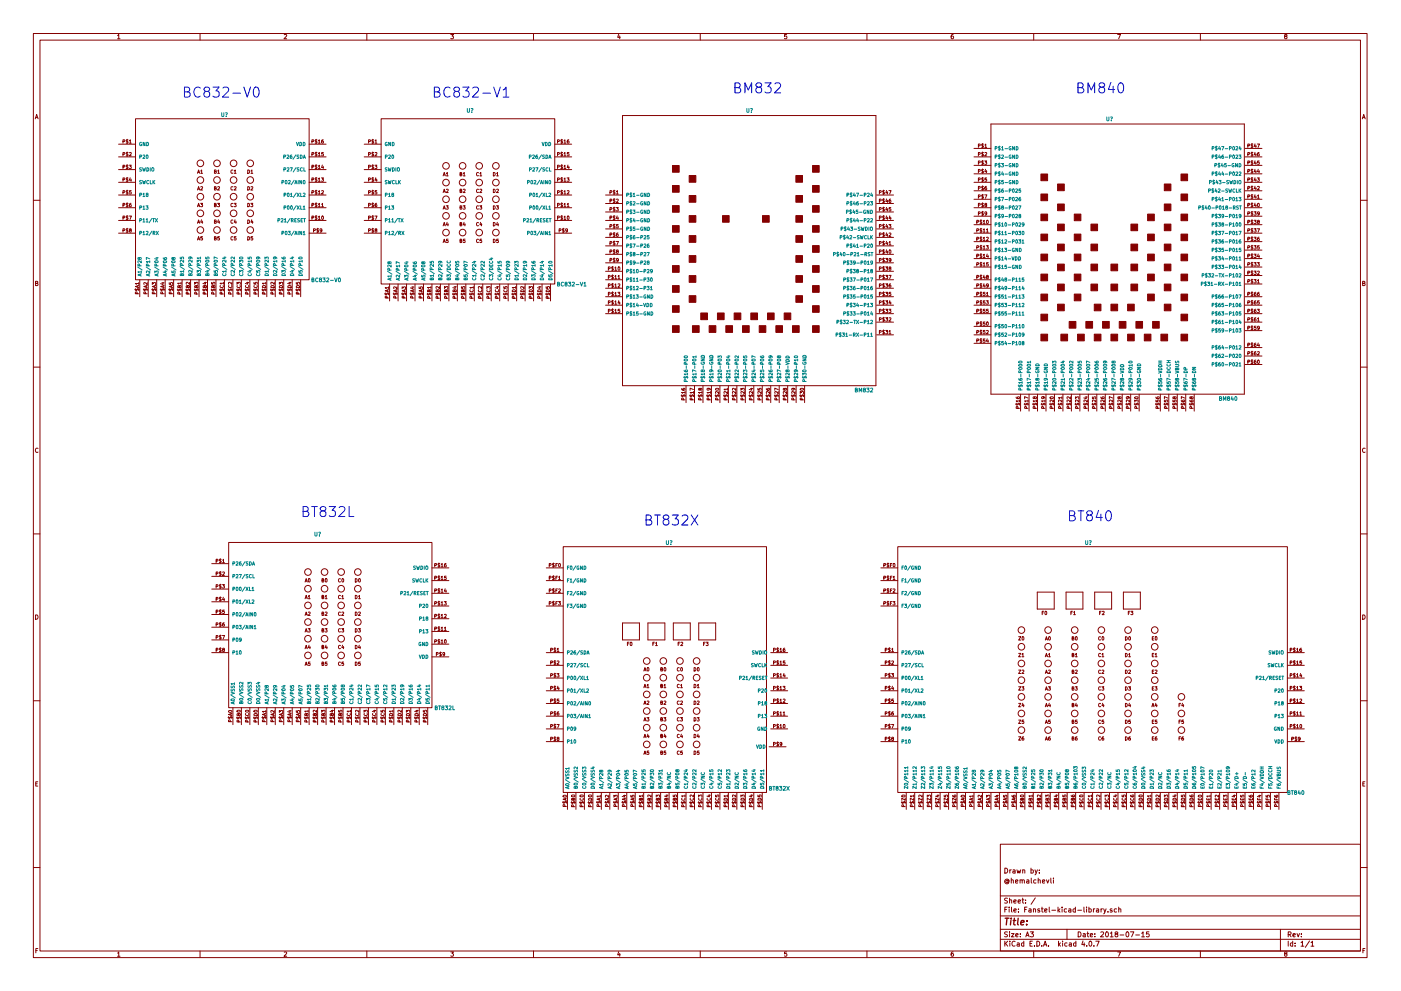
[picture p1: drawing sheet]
<svg xmlns="http://www.w3.org/2000/svg" width="420mm" height="297mm" viewBox="0 0 420 297" stroke-linecap="round" stroke-linejoin="round" font-family="sans-serif">
<g fill="none" stroke="#840000" stroke-width=".3">
<path d="M10 10h400v277h-400zM12 12h396v273.1h-396zM35.3 10.7l.3-.4v1.3M35.3 11.6h.7M60 10v2M85.2 10.4l.5-.1 .3 .4-.8 .9h.8M110 10v2M135.2 10.3h.8l-.4 .5 .4 .3-.1 .4h-.7M160 10v2M185.5 10.2l-.3 1h.8M185.9 10.8v.8M210 10v2"/>
<path d="M235.9 10.3h-.6v.6h.6l.1 .5-.3 .2-.4-.1M260 10v2M285.9 10.3l-.6 .3-.1 .8 .3 .2 .4-.1v-.6l-.4-.1-.3 .3M310 10v2M335.2 10.3h.8l-.5 1.3M360 10v2M385.5 10.9l-.3-.3 .3-.3 .4 .1v.4a.5 .5 0 0 0-.5 .2 .5 .5 0 0 0 0 .5l.3 .1 .3-.2-.3-.5M10.6 35.6l.4-1.3 .4 1.3M10.7 35.2h.6M40.6 35.6h52.1v48.3h-52.1zM114.3 35.6h52.1v49.5h-52.1zM186.7 34.6h76v81h-76z"/>
<path d="M297.2 37.2h76v80.9h-76zM408.6 35.6l.4-1.3 .4 1.3M408.7 35.2h.6M35.6 43.2h5M35.6 47h5M35.6 50.8h5M35.6 54.6h5M35.6 58.5h5M36.9 42.4h.5v-.5h-.5v1M36.9 46.2h.5v-.4l-.5-.1v1M36.9 50h.5v-.4l-.5-.1v1M36.9 53.9l.5-.1v-.4l-.5-.1v1"/>
<path d="M36.9 57.7l.5-.1v-.4l-.5-.1v1.1M38.1 41.7v1.4M38.1 45.6v1.3M38.1 49.4v1.3M38.1 53.2v1.3M38.1 57v1.3M38.4 41.9l-.6 .2 .6 .4v.3l-.6 .1M38.4 45.8l-.6 .1 .6 .4v.3l-.6 .1M38.4 49.6l-.6 .1 .6 .5v.2l-.6 .1M38.4 53.4l-.6 .1 .6 .5v.2l-.6 .1M38.4 57.2l-.6 .1 .6 .5v.3h-.6M38.8 49.5h.6l-.4 .4 .3 .1v.4h-.5"/>
<path d="M38.8 42.2l.3-.3v1M38.8 45.8l.4-.1 .2 .3-.6 .7h.6M38.8 42.9h.6M39 53.3l-.2 .7h.6M39.3 53.7v.6M39.3 57.1h-.4l-.1 .5h.5v.5h-.5M59.2 52l.4-1.1 .3 1.1M59.2 57l.4-1.1 .3 1.1M59.3 51.7h.5M59.3 56.7h.5M60.2 51.2l.3-.3v1.1M60.2 56l.4-.1 .2 .3-.7 .8h.7"/>
<path d="M60.2 52h.6M64.3 51.4h.4l.1-.4-.5-.1v1.1h.4l.2-.4-.3-.2M64.3 56.4h.4l.1-.4-.5-.1v1.1h.4l.2-.4-.3-.2M65.3 51.2l.3-.3v1.1M65.3 56l.4-.1 .1 .3-.6 .8h.6M65.3 52h.5M69.8 51a.44 .44 0 0 0-.6 .4 .44 .44 0 0 0 .6 .5M69.8 56a.44 .44 0 0 0-.6 .5 .44 .44 0 0 0 .6 .4M70.3 51.2l.2-.3v1.1M70.3 56l.3-.1 .2 .3-.6 .8h.6M70.3 52h.5M74.3 50.9a.51 .51 0 0 1 .6 .5 .51 .51 0 0 1-.6 .6z"/>
<path d="M74.3 55.9a.51 .51 0 0 1 .6 .6 .51 .51 0 0 1-.6 .5zM75.3 51.2l.2-.3v1.1M75.3 56l.3-.1 .2 .3-.6 .8h.6M75.3 52h.5M92.7 43.2h5.1M92.7 47h5.1M92.7 50.8h5.1M92.7 54.6h5.1M92.7 58.5h5.1M93.5 57.7l.5-.1v-.4l-.5-.1v1.1M93.5 53.9l.5-.1v-.4l-.5-.1v1M93.5 50h.5v-.4l-.5-.1v1"/>
<path d="M93.5 46.2h.5v-.4l-.5-.1v1M93.5 42.4h.5v-.5h-.5v1M94.8 41.7v1.4M94.8 45.6v1.3M94.8 49.4v1.3M94.8 53.2v1.3M94.8 57v1.3M95.1 57.2l-.6 .1 .5 .5v.3h-.5M95.1 53.4l-.6 .1 .5 .5v.2l-.5 .1M95.1 49.6l-.6 .1 .5 .5v.2l-.5 .1M95.1 45.8l-.6 .1 .5 .4v.3l-.5 .1M95.1 41.9l-.6 .2 .5 .4v.3l-.5 .1"/>
<path d="M95.5 57.4l.3-.3v1.1M95.5 53.6l.3-.3v1M95.5 49.8l.3-.3v1M95.5 46l.3-.3v1M95.5 42.2l.3-.3v1M95.5 42.9h.5M95.5 58.2h.5M95.5 54.3h.5M95.5 50.5h.5M95.5 46.7h.5M96.4 53.3h.6l-.3 .4 .3 .1v.4h-.6M96.4 57.2l.4-.1 .2 .3-.6 .8h.6"/>
<path d="M96.7 49.5l-.3 .7h.7M96.9 41.9l-.3 .1-.2 .7 .2 .2 .4-.1-.1-.5-.5 .2M96.9 49.8v.7M97 45.7h-.5l-.1 .5 .5-.1 .1 .5h-.6M109.2 43.2h5.1M109.2 47h5.1M109.2 50.8h5.1M109.2 54.6h5.1M109.2 58.5h5.1M110.5 42.4h.5v-.5h-.5v1M110.5 46.2h.5v-.4l-.5-.1v1M110.5 50h.5v-.4l-.5-.1v1"/>
<path d="M110.5 53.9l.5-.1v-.4l-.5-.1v1M110.5 57.7l.5-.1v-.4l-.5-.1v1.1M111.8 41.7v1.4M111.8 45.6v1.3M111.8 49.4v1.3M111.8 53.2v1.3M111.8 57v1.3M112.1 41.9l-.6 .2 .5 .4v.3l-.5 .1M112.1 45.8l-.6 .1 .5 .4v.3l-.5 .1M112.1 49.6l-.6 .1 .5 .5v.2l-.5 .1M112.1 53.4l-.6 .1 .5 .5v.2l-.5 .1M112.1 57.2l-.6 .1 .5 .5v.3h-.5"/>
<path d="M112.4 49.5h.6l-.3 .4 .3 .1v.4h-.6M112.5 42.2l.3-.3v1M112.5 45.8l.4-.1 .1 .3-.6 .7h.6M112.5 42.9h.5M112.7 53.3l-.2 .7h.6M113 53.7v.6M113 57.1h-.5v.5h.5v.5h-.5M132.9 52.7l.3-1 .4 1M132.9 57.7l.3-1 .4 1M133 52.4h.5M133 57.4h.5M133.9 52l.2-.3v1"/>
<path d="M133.9 56.8l.3-.1 .2 .3-.6 .7h.6M133.9 52.7h.5M138 52.2l.4-.1 .1-.3-.5-.1v1h.4l.1-.3-.2-.2M138 57.2l.4-.1 .1-.3-.5-.1v1h.4l.1-.3-.2-.2M138.9 52l.3-.3v1M138.9 56.8l.4-.1 .2 .3-.6 .7h.6M138.9 52.7h.6M143.5 51.8a.44 .44 0 0 0-.6 .4 .44 .44 0 0 0 .6 .4M143.5 56.8a.44 .44 0 0 0-.6 .4 .44 .44 0 0 0 .6 .4M143.9 52l.3-.3v1M143.9 56.8l.4-.1 .2 .3-.6 .7h.6M143.9 52.7h.6"/>
<path d="M148 51.7a.51 .51 0 0 1 .5 .5 .51 .51 0 0 1-.5 .5zM148 56.7a.51 .51 0 0 1 .5 .5 .51 .51 0 0 1-.5 .5zM148.9 52l.3-.3v1M148.9 56.8l.4-.1 .2 .3-.6 .7h.6M148.9 52.7h.6M166.4 43.2h5M166.4 47h5M166.4 50.8h5M166.4 54.6h5M166.4 58.5h5M167.2 57.7l.5-.1v-.4l-.5-.1v1.1M167.2 53.9l.5-.1v-.4l-.5-.1v1"/>
<path d="M167.2 50h.5v-.4l-.5-.1v1M167.2 46.2h.5v-.4l-.5-.1v1M167.2 42.4h.5v-.5h-.5v1M168.5 41.7v1.4M168.5 45.6v1.3M168.5 49.4v1.3M168.5 53.2v1.3M168.5 57v1.3M168.7 57.2l-.5 .1 .5 .5v.3h-.5M168.7 53.4l-.5 .1 .5 .5v.2l-.5 .1M168.7 49.6l-.5 .1 .5 .5v.2l-.5 .1M168.7 45.8l-.5 .1 .5 .4v.3l-.5 .1"/>
<path d="M168.7 41.9l-.5 .2 .5 .4v.3l-.5 .1M169.1 57.4l.3-.3v1.1M169.1 53.6l.3-.3v1M169.1 49.8l.3-.3v1M169.1 46l.3-.3v1M169.1 42.2l.3-.3v1M169.1 42.9h.6M169.1 58.2h.6M169.1 54.3h.6M169.1 50.5h.6M169.1 46.7h.6M170.1 53.3h.6l-.4 .4 .3 .1v.4h-.5"/>
<path d="M170.1 57.2l.4-.1 .2 .3-.6 .8h.6M170.3 49.5l-.2 .7h.6M170.6 41.9l-.4 .1-.1 .7 .2 .2 .3-.1v-.5l-.5 .2M170.6 49.8v.7M170.6 45.7h-.4l-.1 .5 .5-.1v.5h-.5M181.6 58.5h5.1M182.9 57.7l.5-.1v-.4l-.5-.1v1.1M184.2 57v1.3M184.2 59.5v1.3M184.5 57.2l-.6 .1 .5 .5v.3h-.5M184.5 59.7l-.6 .2 .5 .4v.3h-.5M184.9 57.4l.2-.3v1.1"/>
<path d="M184.9 59.8l.3-.1 .2 .3-.6 .7h.6M184.9 58.2h.5M262.9 58.5h5.1M263.7 57.7l.5-.1v-.4l-.5-.1v1.1M265 57v1.3M265 59.5v1.3M265.3 59.7l-.6 .2 .5 .4v.3h-.5M265.3 57.2l-.6 .1 .5 .5v.3h-.5M265.9 59.6l-.2 .8h.6M265.9 57.1l-.2 .7h.6M266.1 57.5v.7M266.6 57.1h.6l-.4 1.1"/>
<path d="M267.1 59.7l-.3 .1-.2 .7 .2 .2 .4-.1-.1-.5-.5 .2M292.1 47h5.1M292.1 54.6h5.1M292.1 44.5h5.1M292.1 49.6h5.1M292.1 52.1h5.1M292.1 57.2h5.1M292.1 59.7h5.1M293.4 43.7l.5-.1v-.4h-.5v1M293.4 46.2h.5v-.4l-.5-.1v1M293.4 48.8l.5-.1v-.4l-.5-.1v1.1M293.4 51.3h.5v-.5h-.5v1"/>
<path d="M293.4 53.9l.5-.1v-.4l-.5-.1v1M293.4 56.4l.5-.1v-.4h-.5v1M293.4 58.9h.5v-.4l-.5-.1v1M294.7 43v1.3M294.7 45.6v1.3M294.7 48.1v1.3M294.7 50.6v1.4M294.7 53.2v1.3M294.7 55.7v1.3M294.7 58.3v1.3M294.9 43.2l-.5 .2 .5 .4v.3h-.5M294.9 45.8l-.5 .1 .5 .4v.3l-.5 .1"/>
<path d="M294.9 48.3l-.5 .1 .5 .5v.3h-.5M294.9 50.8l-.5 .2 .5 .4v.3l-.5 .1M294.9 53.4l-.5 .1 .5 .5v.2l-.5 .1M294.9 55.9l-.5 .2 .5 .4v.3h-.5M294.9 58.5l-.5 .1 .5 .4v.3l-.5 .1M295.3 48.2h.6l-.3 .4 .3 .1v.5h-.6M295.3 58.4h.7l-.5 1M295.4 43.5l.2-.3v1M295.4 45.8l.3-.1 .2 .3-.6 .7h.6M295.4 44.2h.5M295.6 50.7l-.2 .8h.6M295.8 55.9l-.3 .1-.1 .7 .1 .2 .4-.1-.1-.5-.4 .2"/>
<path d="M295.8 51.1v.7M295.9 53.3h-.5v.5h.4l.1 .4h-.5M373.4 47h5.1M373.4 54.6h5.1M373.4 44.5h5.1M373.4 49.6h5.1M373.4 52.1h5.1M373.4 57.2h5.1M373.4 59.7h5.1M374.2 58.9h.5v-.4l-.5-.1v1M374.2 56.4l.5-.1v-.4h-.5v1M374.2 53.9l.5-.1v-.4l-.5-.1v1"/>
<path d="M374.2 51.3h.5v-.5h-.5v1M374.2 48.8l.5-.1v-.4l-.5-.1v1.1M374.2 46.2h.5v-.4l-.5-.1v1M374.2 43.7l.5-.1v-.4h-.5v1M375.5 43v1.3M375.5 45.6v1.3M375.5 48.1v1.3M375.5 50.6v1.4M375.5 53.2v1.3M375.5 55.7v1.3M375.5 58.3v1.3M375.7 58.5l-.5 .1 .5 .4v.3l-.5 .1"/>
<path d="M375.7 55.9l-.5 .2 .5 .4v.3h-.5M375.7 53.4l-.5 .1 .5 .5v.2l-.5 .1M375.7 50.8l-.5 .2 .5 .4v.3l-.5 .1M375.7 48.3l-.5 .1 .5 .5v.3h-.5M375.7 45.8l-.5 .1 .5 .4v.3l-.5 .1M375.7 43.2l-.5 .2 .5 .4v.3h-.5M376.4 58.4l-.3 .7h.7M376.4 55.8l-.3 .8h.7M376.4 53.3l-.3 .7h.7M376.4 50.7l-.3 .8h.7M376.4 48.2l-.3 .7h.7M376.4 45.7l-.3 .7h.7"/>
<path d="M376.4 43.1l-.3 .8h.7M376.6 43.5v.7M376.6 46v.7M376.6 48.6v.7M376.6 51.1v.7M376.6 53.7v.6M376.6 56.2v.7M376.6 58.7v.7M377.1 53.3h.6l-.4 .4 .3 .1v.4h-.5M377.1 43.2h.6l-.4 1M377.1 58.7l.3-.3v1M377.1 56l.4-.1 .2 .3-.6 .7h.6"/>
<path d="M377.1 59.4h.6M377.3 50.7l-.2 .8h.6M377.6 45.7l-.4 .1-.1 .7 .2 .2 .3-.1v-.5l-.5 .2M377.6 51.1v.7M377.6 48.2h-.4l-.1 .5h.5v.5h-.5M10 60h2M35.6 62.3h5M35.6 66.1h5M35.6 69.9h5M36.9 61.5l.5-.1v-.4l-.5-.1v1.1M36.9 65.3l.5-.1v-.4h-.5v1M36.9 69.1l.5-.1v-.4h-.5v1"/>
<path d="M38.1 60.8v1.3M38.1 64.6v1.3M38.1 68.4v1.3M38.4 61l-.6 .1 .6 .5v.3h-.6M38.4 64.8l-.6 .2 .6 .4v.3h-.6M38.4 68.6l-.6 .2 .6 .4v.3h-.6M38.8 64.8h.6l-.4 1M39 69l-.2-.2 .2-.2h.3v.3a.41 .41 0 0 0-.4 .1 .41 .41 0 0 0 0 .5h.4l-.1-.5M39.3 60.9l-.4 .1-.1 .8 .2 .2 .3-.1v-.5l-.5 .1M59.2 62l.4-1.1 .3 1.1M59.2 66.9l.4-1 .3 1M59.2 71.9l.4-1 .3 1"/>
<path d="M59.3 61.7h.5M59.3 66.7h.5M59.3 71.7h.5M60.1 60.9h.7l-.4 .4 .3 .1v.5h-.6M60.4 65.9l-.2 .7h.6M60.7 66.3v.6M60.7 70.9h-.5v.5h.5v.4h-.5M64.3 61.4h.4l.1-.4-.5-.1v1.1h.4l.2-.4-.3-.2M64.3 66.4h.4l.1-.4-.5-.1v1h.4l.2-.3-.3-.2M64.3 71.4h.4l.1-.4-.5-.1v1h.4l.2-.3-.3-.2M65.2 60.9h.6l-.3 .4 .3 .1v.5h-.6M65.5 65.9l-.2 .7h.6"/>
<path d="M65.8 66.3v.6M65.8 70.9h-.5v.5h.5v.4h-.5M69.8 61a.44 .44 0 0 0-.6 .5 .44 .44 0 0 0 .6 .4M69.8 66a.44 .44 0 0 0-.6 .4 .44 .44 0 0 0 .6 .4M69.8 71a.44 .44 0 0 0-.6 .4 .44 .44 0 0 0 .6 .4M70.2 60.9h.6l-.3 .4 .3 .1v.5h-.6M70.5 65.9l-.2 .7h.6M70.7 66.3v.6M70.8 70.9h-.5v.5h.4l.1 .4h-.5M74.3 60.9a.51 .51 0 0 1 .6 .6 .51 .51 0 0 1-.6 .5zM74.3 65.9a.51 .51 0 0 1 .6 .5 .51 .51 0 0 1-.6 .5zM74.3 70.9a.51 .51 0 0 1 .6 .5 .51 .51 0 0 1-.6 .5z"/>
<path d="M75.2 60.9h.6l-.3 .4 .3 .1v.5h-.6M75.5 65.9l-.2 .7h.6M75.7 66.3v.6M75.8 70.9h-.5v.5h.4l.1 .4h-.5M92.7 62.3h5.1M92.7 66.1h5.1M92.7 69.9h5.1M93.5 65.3l.5-.1v-.4h-.5v1M93.5 61.5l.5-.1v-.4l-.5-.1v1.1M94 69.1l.5-.1v-.4h-.5v1M94.8 60.8v1.3M94.8 64.6v1.3"/>
<path d="M95.1 64.8l-.6 .2 .5 .4v.3h-.5M95.1 61l-.6 .1 .5 .5v.3h-.5M95.3 68.4v1.3M95.5 65.1l.3-.3v1M95.5 61.3l.3-.4v1.1M95.5 65.8h.5M95.5 62h.5M95.6 68.6l-.6 .2 .5 .4v.3h-.5M96.4 61.3l.3-.4v1.1M96.4 62h.6M96.5 69l-.5 .2v-.6l.5 .2v.6l-.5 .2M96.6 64.8h.1a.46 .46 0 0 1 .3 .5 .46 .46 0 0 1-.5 .4z"/>
<path d="M109.2 62.3h5.1M109.2 66.1h5.1M109.2 69.9h5.1M110.5 61.5l.5-.1v-.4l-.5-.1v1.1M110.5 65.3l.5-.1v-.4h-.5v1M110.5 69.1l.5-.1v-.4h-.5v1M111.8 60.8v1.3M111.8 64.6v1.3M111.8 68.4v1.3M112.1 61l-.6 .1 .5 .5v.3h-.5M112.1 64.8l-.6 .2 .5 .4v.3h-.5M112.1 68.6l-.6 .2 .5 .4v.3h-.5"/>
<path d="M112.4 64.8h.7l-.5 1M112.6 69l-.1-.2 .1-.2h.4v.3a.41 .41 0 0 0-.5 .1 .41 .41 0 0 0 0 .5h.5l-.1-.5M113 60.9l-.4 .1-.1 .8 .1 .2 .4-.1v-.5l-.5 .1M132.9 62.7l.3-1 .4 1M132.9 67.7l.3-1 .4 1M132.9 72.7l.3-1 .4 1M133 62.4h.5M133 67.4h.5M133 72.4h.5M133.8 61.7h.6l-.3 .4 .3 .1v.4h-.6M134.1 66.6l-.2 .8h.6M134.3 67v.7"/>
<path d="M134.4 71.7h-.5v.5l.4-.1 .1 .5h-.5M138 62.2l.4-.1 .1-.3-.5-.1v1h.4l.1-.3-.2-.2M138 67.2l.4-.1 .1-.3-.5-.1v1h.4l.1-.3-.2-.2M138 72.2l.4-.1 .1-.3-.5-.1v1h.4l.1-.3-.2-.2M138.9 61.7h.6l-.3 .4 .3 .1v.4h-.6M139.2 66.6l-.3 .8h.6M139.4 67v.7M139.5 71.7h-.5l-.1 .5 .5-.1 .1 .5h-.6M143.5 61.8a.44 .44 0 0 0-.6 .4 .44 .44 0 0 0 .6 .4M143.5 66.8a.44 .44 0 0 0-.6 .4 .44 .44 0 0 0 .6 .4M143.5 71.8a.44 .44 0 0 0-.6 .4 .44 .44 0 0 0 .6 .4M143.9 61.7h.6l-.4 .4 .3 .1v.4h-.5"/>
<path d="M144.1 66.6l-.2 .8h.6M144.4 67v.7M144.4 71.7h-.4l-.1 .5 .5-.1v.5h-.5M148 61.7a.51 .51 0 0 1 .5 .5 .51 .51 0 0 1-.5 .5zM148 66.7a.51 .51 0 0 1 .5 .5 .51 .51 0 0 1-.5 .5zM148 71.7a.51 .51 0 0 1 .5 .5 .51 .51 0 0 1-.5 .5zM148.9 61.7h.6l-.4 .4 .4 .1v.4h-.6M149.1 66.6l-.2 .8h.6M149.4 67v.7M149.5 71.7h-.5l-.1 .5 .5-.1 .1 .5h-.6M166.4 62.3h5M166.4 66.1h5"/>
<path d="M166.4 69.9h5M167.2 65.3l.5-.1v-.4h-.5v1M167.2 61.5l.5-.1v-.4l-.5-.1v1.1M167.7 69.1l.5-.1v-.4h-.5v1M168.5 60.8v1.3M168.5 64.6v1.3M168.7 64.8l-.5 .2 .5 .4v.3h-.5M168.7 61l-.5 .1 .5 .5v.3h-.5M168.9 68.4v1.3M169.1 65.1l.3-.3v1M169.1 61.3l.3-.4v1.1M169.1 65.8h.6"/>
<path d="M169.1 62h.6M169.2 68.6l-.5 .2 .5 .4v.3h-.5M170.1 61.3l.3-.4v1.1M170.1 62h.6M170.2 69l-.5 .2v-.6l.5 .2v.6l-.5 .2M170.2 64.8h.1a.46 .46 0 0 1 .4 .5 .46 .46 0 0 1-.5 .4zM181.6 66.1h5.1M181.6 61h5.1M181.6 63.5h5.1M181.6 68.6h5.1M181.6 71.2h5.1M181.6 73.7h5.1"/>
<path d="M181.6 76.2h5.1M181.6 78.8h5.1M182.9 60.2h.5v-.5h-.5v1M182.9 62.7h.5v-.4l-.5-.1v1M182.9 65.3l.5-.1v-.4h-.5v1M182.9 67.8h.5v-.5h-.5v1M182.9 70.4l.5-.1v-.4l-.5-.1v1.1M182.9 72.9h.5v-.5h-.5v1M182.9 75.4h.5v-.4l-.5-.1v1M182.9 78l.5-.1v-.4h-.5v1M183.7 79.8v1.4M184.2 62.1v1.3"/>
<path d="M184.2 64.6v1.3M184.2 67.1v1.4M184.2 69.7v1.3M184.2 72.2v1.3M184.2 74.8v1.3M184.2 77.3v1.3M184.5 62.3l-.6 .1 .5 .5v.2l-.5 .1M184.5 64.8l-.6 .2 .5 .4v.3h-.5M184.5 67.3l-.6 .2 .5 .4v.3l-.5 .1M184.5 69.9l-.6 .1 .5 .5v.3h-.5M184.5 72.4l-.6 .2 .5 .4v.3h-.5M184.5 75l-.6 .1 .5 .5v.2l-.5 .1"/>
<path d="M184.5 77.5l-.6 .2 .5 .4v.3h-.5M184.8 62.2h.6l-.3 .4 .3 .1v.4h-.6M184.8 72.4h.7l-.5 1M185 75.3l-.1-.1 .1-.3 .3 .1 .1 .2a.41 .41 0 0 0-.5 .2 .41 .41 0 0 0 0 .5l.5-.1-.2-.5M185.1 64.7l-.2 .7h.6M185.3 69.8l-.3 .1-.1 .7 .1 .3 .4-.1-.1-.5-.4 .1M185.3 65.1v.7M185.4 67.3h-.5v.5l.4-.1 .1 .5h-.5M185.4 77.9l-.5 .1v-.5l.5 .2v.5l-.5 .3M262.9 66.1h5.1M262.9 61h5.1M262.9 63.5h5.1"/>
<path d="M262.9 68.6h5.1M262.9 71.2h5.1M262.9 73.7h5.1M262.9 76.2h5.1M262.9 78.8h5.1M263.7 75.4h.5v-.4l-.5-.1v1M263.7 72.9h.5v-.5h-.5v1M263.7 70.4l.5-.1v-.4l-.5-.1v1.1M263.7 67.8h.5v-.5h-.5v1M263.7 65.3l.5-.1v-.4h-.5v1M263.7 62.7h.5v-.4l-.5-.1v1M263.7 60.2h.5v-.5h-.5v1"/>
<path d="M263.7 78l.5-.1v-.4h-.5v1M265 62.1v1.3M265 64.6v1.3M265 67.1v1.4M265 69.7v1.3M265 72.2v1.3M265 74.8v1.3M265 77.3v1.3M265 79.8v1.4M265.3 75l-.6 .1 .5 .5v.2l-.5 .1M265.3 72.4l-.6 .2 .5 .4v.3h-.5M265.3 69.9l-.6 .1 .5 .5v.3h-.5"/>
<path d="M265.3 67.3l-.6 .2 .5 .4v.3l-.5 .1M265.3 64.8l-.6 .2 .5 .4v.3h-.5M265.3 62.3l-.6 .1 .5 .5v.2l-.5 .1M265.3 77.5l-.6 .2 .5 .4v.3h-.5M265.6 80h.6l-.3 .4 .3 .1v.4h-.6M265.6 77.5h.6l-.3 .3 .3 .1v.5h-.6M265.9 74.9l-.2 .7h.6M265.9 72.3l-.2 .8h.6M265.9 69.8l-.2 .7h.6M265.9 67.2l-.2 .8h.6M265.9 64.7l-.2 .7h.6M265.9 62.2l-.2 .7h.6"/>
<path d="M266.1 60v.7M266.1 62.5v.7M266.1 65.1v.7M266.1 67.6v.7M266.1 70.2v.7M266.1 72.7v.7M266.1 75.2v.7M266.6 67.3h.6l-.3 .4 .3 .1v.4h-.6M266.6 72.7l.3-.3v1M266.6 69.9l.4-.1 .2 .3-.6 .8h.6M266.6 73.4h.6M266.7 75l.2-.1a.46 .46 0 0 1 .3 .5 .46 .46 0 0 1-.5 .4z"/>
<path d="M266.9 64.7l-.3 .7h.6M267.1 65.1v.7M267.2 62.2h-.5l-.1 .5 .5-.1 .1 .5h-.6M267.2 77.9l-.5 .1v-.5l.5 .2v.5l-.5 .3M292.1 62.3h5.1M292.1 69.9h5.1M292.1 72.4h5.1M292.1 64.8h5.1M292.1 67.3h5.1M292.1 75h5.1M292.1 77.5h5.1M292.9 66.6l.5-.1v-.4l-.5-.1v1"/>
<path d="M292.9 69.1l.5-.1v-.4h-.5v1M292.9 71.6h.5v-.4l-.5-.1v1M292.9 74.2l.5-.1v-.4l-.5-.1v1.1M292.9 76.7h.5v-.5h-.5v1M292.9 79.3l.5-.1v-.4l-.5-.1v1M293.4 61.5l.5-.1v-.4l-.5-.1v1.1M293.4 64h.5v-.5h-.5v1M294.2 65.9v1.3M294.2 68.4v1.3M294.2 71v1.3M294.2 73.5v1.3M294.2 76v1.4"/>
<path d="M294.2 78.6v1.3M294.5 66.1l-.6 .1 .5 .5v.2l-.5 .1M294.5 68.6l-.6 .2 .5 .4v.3h-.5M294.5 71.2l-.6 .1 .5 .4v.3l-.5 .1M294.5 73.7l-.6 .1 .5 .5v.3h-.5M294.5 76.2l-.6 .2 .5 .4v.3l-.5 .1M294.5 78.8l-.6 .1 .5 .5v.2l-.5 .1M294.7 60.8v1.3M294.7 63.3v1.4M294.9 66.3l.2-.3v1M294.9 68.9l.2-.3v1M294.9 71.4l.2-.3v1"/>
<path d="M294.9 74l.2-.4v1.1M294.9 76.5l.2-.3v1M294.9 79l.2-.3v1M294.9 67h.5M294.9 69.6h.5M294.9 72.1h.5M294.9 74.7h.5M294.9 77.2h.5M294.9 79.7h.5M294.9 61l-.5 .1 .5 .5v.3h-.5M294.9 63.5l-.5 .2 .5 .4v.3l-.5 .1M295.5 61.4l-.1-.2 .1-.3 .3 .1 .1 .3a.41 .41 0 0 0-.5 .1 .41 .41 0 0 0 0 .5h.5l-.2-.5"/>
<path d="M295.8 73.6h.6l-.3 .4 .3 .1v.5h-.6M295.8 68.9l.3-.3v1M295.8 71.2l.4-.1 .2 .3-.6 .7h.6M295.8 69.6h.6M295.9 63.9l-.5 .2v-.6l.5 .2v.6l-.5 .2M295.9 66.1l.2-.1a.46 .46 0 0 1 .3 .6 .46 .46 0 0 1-.5 .3zM296.1 76.1l-.3 .8h.6M296.3 76.5v.7M296.4 78.7h-.5l-.1 .5h.5l.1 .4h-.6M373.4 62.3h5.1M373.4 69.9h5.1M373.4 72.4h5.1"/>
<path d="M373.4 64.8h5.1M373.4 67.3h5.1M373.4 75h5.1M373.4 77.5h5.1M374.2 61.5l.5-.1v-.4l-.5-.1v1.1M374.2 79.3l.5-.1v-.4l-.5-.1v1M374.2 76.7h.5v-.5h-.5v1M374.2 74.2l.5-.1v-.4l-.5-.1v1.1M374.2 71.6h.5v-.4l-.5-.1v1M374.2 69.1l.5-.1v-.4h-.5v1M374.2 66.6l.5-.1v-.4l-.5-.1v1M374.2 64h.5v-.5h-.5v1"/>
<path d="M375.5 60.8v1.3M375.5 63.3v1.4M375.5 65.9v1.3M375.5 68.4v1.3M375.5 71v1.3M375.5 73.5v1.3M375.5 76v1.4M375.5 78.6v1.3M375.7 61l-.5 .1 .5 .5v.3h-.5M375.7 78.8l-.5 .1 .5 .5v.2l-.5 .1M375.7 76.2l-.5 .2 .5 .4v.3l-.5 .1M375.7 73.7l-.5 .1 .5 .5v.3h-.5"/>
<path d="M375.7 71.2l-.5 .1 .5 .4v.3l-.5 .1M375.7 68.6l-.5 .2 .5 .4v.3h-.5M375.7 66.1l-.5 .1 .5 .5v.2l-.5 .1M375.7 63.5l-.5 .2 .5 .4v.3l-.5 .1M376.1 78.7h.6l-.3 .4 .3 .1v.4h-.6M376.1 76.2h.6l-.3 .4 .3 .1v.4h-.6M376.1 73.6h.6l-.3 .4 .3 .1v.5h-.6M376.1 71.1h.6l-.3 .4 .3 .1v.4h-.6M376.1 68.6h.6l-.3 .3 .3 .1v.5h-.6M376.1 66h.6l-.3 .4 .3 .1v.4h-.6M376.1 63.5h.6l-.3 .4 .3 .1v.4h-.6M376.4 60.9l-.3 .7h.7"/>
<path d="M376.6 61.3v.7M377.1 78.7h.6l-.4 .4 .3 .1v.4h-.5M377.1 68.6h.6l-.4 1M377.2 61l.1-.1a.46 .46 0 0 1 .4 .6 .46 .46 0 0 1-.5 .4zM377.3 66.5l-.2-.2 .2-.3 .3 .1v.3a.41 .41 0 0 0-.4 .1 .41 .41 0 0 0 0 .5l.4-.1-.1-.4M377.3 76.1l-.2 .8h.6M377.6 71.1l-.4 .1-.1 .7 .2 .2 .3-.1v-.5l-.5 .2M377.6 76.5v.7M377.6 73.6h-.4l-.1 .5h.5v.5h-.5M377.7 63.9l-.5 .2v-.6l.5 .2-.1 .6-.4 .2M408 60h2M10.7 84.9l.5-.1 .1-.4-.6-.1v1.3h.5l.2-.4-.3-.3"/>
<path d="M40.4 86.8h1.4M40.6 86.5l.2 .6 .4-.6h.3l.1 .6M41.1 88v-.4h-.5v.4h1M41.3 85.6v.5M41.6 85.6l-1 .3 1 .3M41.6 85h-1l.3 .3M41.6 84.7v.6M41.9 83.9v5M43 86.8h1.3M43.2 86.5l.1 .6 .5-.6h.2l.1 .6M43.7 88l-.1-.4h-.4l-.1 .4h1M43.9 85.6v.5"/>
<path d="M44.1 85.6l-1 .3 1 .3M44.1 84.7v.6l-.7-.6-.3 .2 .1 .4M44.4 83.9v5M45.5 86.8h1.3M45.7 85.3v-.6l.4 .3 .1-.3h.4v.6M45.7 86.5l.2 .6 .4-.6h.3v.6M46.2 88v-.4h-.5v.4h1M46.4 85.6v.5M46.7 85.6l-1 .3 1 .3M47 83.9v5M48.1 86.8h1.3M48.3 86.5l.1 .6 .4-.6h.3l.1 .6"/>
<path d="M48.5 84.8h.7M48.7 88v-.4h-.4l-.1 .4h1M48.9 84.6v.7l-.7-.3M48.9 85.6v.5M49.2 85.6l-1 .3 1 .3M49.5 83.9v5M50.6 86.8h1.3M50.7 84.7v.5l.5 .1v-.5l.5-.1v.6M50.8 86.5l.2 .6 .4-.6h.3v.6M51.3 88l-.1-.4h-.4l-.1 .4h1.1M51.5 85.6v.5M51.8 85.6l-1.1 .3 1.1 .3"/>
<path d="M52.1 83.9v5M53.1 86.9h1.4M53.3 86.6l.2 .6 .4-.6h.3l.1 .6M53.8 85.8l.2-.2 .3 .2v.3h-1l.1-.4h.3l.1 .4M53.8 88.1v-.5h-.5v.5h1M54.3 84.9h-1l.3 .3M54.3 84.6v.6M54.6 83.9v5M55.7 86.9h1.3M55.9 86.6l.1 .6 .5-.6h.2l.1 .6M56.3 85.8l.2-.2 .3 .2v.3h-1l.1-.4h.4v.4M56.4 88.1l-.1-.5h-.4l-.1 .5h1"/>
<path d="M56.8 84.6v.6l-.7-.6-.3 .2 .1 .4M57.1 83.9v5M58.2 86.9h1.3M58.4 85.2v-.6l.4 .3 .1-.3h.4v.6M58.4 86.6l.2 .6 .4-.6h.3v.6M58.9 85.8l.2-.2 .3 .2v.3h-1l.1-.4h.3l.1 .4M58.9 88.1v-.5h-.5v.5h1M59.7 83.9v5M60.8 86.9h1.3M61 86.6l.1 .6 .4-.6h.3l.1 .6M61.2 84.7h.7M61.4 85.8l.2-.2 .3 .2v.3h-1l.1-.4h.3l.1 .4"/>
<path d="M61.4 88.1v-.5h-.4l-.1 .5h1M61.6 84.6v.6l-.7-.3M62.2 83.9v5M63.3 86.9h1.3M63.4 84.6v.5l.5 .1v-.5l.5-.1v.6M63.5 86.6l.2 .6 .4-.6h.3v.6M63.9 85.8l.2-.2 .4 .2v.3h-1.1l.2-.4h.3v.4M64 88.1l-.1-.5h-.4l-.1 .5h1.1M64.8 83.9v5M65.8 86.9h1.4M66 86.6l.2 .6 .4-.6h.3l.1 .6M66.1 85.6a.44 .44 0 0 0 .4 .6 .44 .44 0 0 0 .4-.6"/>
<path d="M66.5 88.1v-.5h-.5v.5h1M67 84.9h-1l.3 .3M67 84.6v.6M67.3 83.9v5M68.4 86.9h1.3M68.6 86.6l.1 .6 .5-.6h.2l.1 .6M68.6 85.6a.44 .44 0 0 0 .4 .6 .44 .44 0 0 0 .4-.6M69.1 88.1l-.1-.5h-.4l-.1 .5h1M69.5 84.6v.6l-.7-.6-.3 .2 .1 .4M69.8 83.9v5M70.9 86.9h1.3M71.1 85.2v-.6l.4 .3 .1-.3h.4v.6"/>
<path d="M71.1 86.6l.2 .6 .4-.6h.3v.6M71.2 85.6a.44 .44 0 0 0 .4 .6 .44 .44 0 0 0 .4-.6M71.6 88.1v-.5h-.5v.5h1M72.4 83.9v5M73.5 86.9h1.3M73.7 86.6l.1 .6 .4-.6h.3l.1 .6M73.7 85.6a.44 .44 0 0 0 .4 .6 .44 .44 0 0 0 .4-.6M73.9 84.7h.7M74.1 88.1v-.5h-.4l-.1 .5h1M74.3 84.6v.6l-.7-.3M74.9 83.9v5M76 86.9h1.3"/>
<path d="M76.1 84.6v.5l.5 .1v-.5l.5-.1v.6M76.2 86.6l.2 .6 .4-.6h.3v.6M76.3 85.6a.44 .44 0 0 0 .4 .6 .44 .44 0 0 0 .4-.6M76.7 88.1l-.1-.5h-.4l-.1 .5h1.1M77.5 83.9v5M78.5 86.9h1.4M78.7 86.6l.2 .6 .4-.6h.3l.1 .6M78.7 85.8a.55 .55 0 0 1 .7-.2 .55 .55 0 0 1 .3 .5h-1zM79.2 88.1v-.5h-.5v.5h1M79.7 84.9h-1l.3 .3M79.7 84.6v.6M80 83.9v5"/>
<path d="M81.1 86.9h1.3M81.3 86.6l.1 .6 .5-.6h.2l.1 .6M81.3 85.8a.55 .55 0 0 1 .6-.2 .55 .55 0 0 1 .3 .5h-1zM81.8 88.1l-.1-.5h-.4l-.1 .5h1M82.2 84.6v.6l-.7-.6-.3 .2 .1 .4M82.5 83.9v5M83.6 86.9h1.3M83.8 85.2v-.6l.4 .3 .1-.3h.4v.6M83.8 86.6l.2 .6 .4-.6h.3v.6M83.8 85.8a.55 .55 0 0 1 .6-.2 .55 .55 0 0 1 .4 .5h-1zM84.3 88.1v-.5h-.5v.5h1M85.1 83.9v5"/>
<path d="M86.2 86.9h1.3M86.4 86.6l.1 .6 .4-.6h.3l.1 .6M86.4 85.8a.55 .55 0 0 1 .6-.2 .55 .55 0 0 1 .3 .5h-1zM86.6 84.7h.7M86.8 88.1v-.5h-.4l-.1 .5h1M87 84.6v.6l-.7-.3M87.6 83.9v5M88.7 86.9h1.3M88.8 84.6v.5l.5 .1v-.5l.5-.1v.6M88.9 86.6l.2 .6 .4-.6h.3v.6M88.9 85.8a.55 .55 0 0 1 .6-.2 .55 .55 0 0 1 .4 .5h-1.1zM89.4 88.1l-.1-.5h-.4l-.1 .5h1.1"/>
<path d="M90.2 83.9v5M92.7 83.9h.1M115.4 88.1h1.3M115.6 87.8l.1 .6 .5-.6h.2l.1 .6M116.1 89.3l-.1-.5h-.4l-.1 .5h1M116.3 86.9v.5M116.5 86.8l-1 .4 1 .3M116.5 86.2h-1l.3 .3M116.5 86v.5M116.8 85.1v5.1M117.9 88.1h1.3M118.1 87.8l.2 .6 .4-.6h.3v.6"/>
<path d="M118.6 89.3l-.1-.5h-.4v.5h1M118.8 86.9v.5M119.1 86.8l-1 .4 1 .3M119.1 86v.6l-.7-.6-.3 .1 .1 .4M119.4 85.1v5.1M120.4 88.1h1.4M120.6 86.6v-.6l.4 .3 .1-.3h.4v.6M120.6 87.8l.2 .6 .4-.6h.3l.1 .6M121.1 89.3v-.5h-.5v.5h1M121.3 86.9v.5M121.6 86.8l-1 .4 1 .3M121.9 85.1v5.1"/>
<path d="M123 88.1h1.3M123.2 87.8l.1 .6 .5-.6h.3v.6M123.5 86h.7M123.7 89.3l-.1-.5h-.4l-.1 .5h1.1M123.8 85.9v.6l-.7-.2M123.9 86.9v.5M124.2 86.8l-1.1 .4 1.1 .3M124.5 85.1v5.1M125.5 88.1h1.3M125.7 86v.5h.5l-.1-.5h.5v.5M125.7 87.8l.2 .6 .4-.6h.3v.6M126.2 89.3v-.5h-.5v.5h1"/>
<path d="M126.4 86.9v.5M126.7 86.8l-1 .4 1 .3M127 85.1v5.1M128.1 88.1h1.3M128.3 87.9l.1 .5 .5-.5h.2l.1 .5M128.7 87.1l.2-.2 .3 .1v.4h-1l.1-.5 .4 .1v.4M128.8 89.4l-.1-.5h-.4l-.1 .5h1M129.2 86.2h-1l.3 .2M129.2 85.9v.5M129.5 85.1v5.1M130.6 88.1h1.3M130.8 87.9l.2 .5 .4-.5h.3v.5"/>
<path d="M131.2 87.1l.2-.2 .4 .1v.4h-1l.1-.5 .3 .1v.4M131.3 89.4l-.1-.5h-.4v.5h1M131.8 85.9v.6l-.7-.6-.3 .2 .1 .3M132.1 85.1v5.1M133.1 88.1h1.4M133.3 86.5v-.6l.4 .3 .1-.3h.4v.6M133.3 87.9l.2 .5 .4-.5h.3l.1 .5M133.8 87.1l.2-.2 .3 .1v.4h-1l.1-.5 .3 .1 .1 .4M133.8 89.4v-.5h-.5v.5h1M134.6 85.1v5.1M135.7 88.1h1.3M135.9 87.9l.1 .5 .5-.5h.3v.5"/>
<path d="M136.2 86h.7M136.3 87.1l.2-.2 .4 .1v.4h-1.1l.1-.5 .4 .1v.4M136.4 89.4l-.1-.5h-.4l-.1 .5h1.1M136.5 85.8v.6l-.7-.2M137.2 85.1v5.1M138.2 88.1h1.3M138.4 85.9v.5h.5l-.1-.4 .5-.1v.5M138.4 87.9l.2 .5 .4-.5h.3v.5M138.9 87.1l.2-.2 .3 .1v.4h-1l.1-.5 .3 .1 .1 .4M138.9 89.4v-.5h-.5v.5h1M139.7 85.1v5.1M140.8 88.1h1.3"/>
<path d="M141 87.9l.1 .5 .5-.5h.2l.1 .5M141 86.9a.44 .44 0 0 0 .4 .6 .44 .44 0 0 0 .4-.6M141.5 89.4l-.1-.5h-.4l-.1 .5h1M141.9 86.2h-1l.3 .2M141.9 85.9v.5M142.2 85.1v5.1M143.3 88.1h1.3M143.5 87.9l.2 .5 .4-.5h.3v.5M143.6 86.9a.44 .44 0 0 0 .4 .6 .44 .44 0 0 0 .4-.6M144 89.4l-.1-.5h-.4v.5h1M144.5 85.9v.6l-.7-.6-.3 .2 .1 .3M144.8 85.1v5.1"/>
<path d="M145.8 88.1h1.4M146 86.5v-.6l.4 .3 .1-.3h.4v.6M146 87.9l.2 .5 .4-.5h.3l.1 .5M146.1 86.9a.44 .44 0 0 0 .4 .6 .44 .44 0 0 0 .4-.6M146.5 89.4v-.5h-.5v.5h1M147.3 85.1v5.1M148.4 88.1h1.3M148.6 87.9l.1 .5 .5-.5h.3v.5M148.6 86.9a.44 .44 0 0 0 .4 .6 .44 .44 0 0 0 .5-.6M148.9 86h.7M149.1 89.4l-.1-.5h-.4l-.1 .5h1.1M149.2 85.8v.6l-.7-.2"/>
<path d="M149.9 85.1v5.1M150.9 88.1h1.3M151.1 85.9v.5h.5l-.1-.4 .5-.1v.5M151.1 87.9l.2 .5 .4-.5h.3v.5M151.2 86.9a.44 .44 0 0 0 .4 .6 .44 .44 0 0 0 .4-.6M151.6 89.4v-.5h-.5v.5h1M152.4 85.1v5.1M153.5 88.1h1.3M153.7 87.9l.1 .5 .5-.5h.2l.1 .5M153.7 87a.55 .55 0 0 1 .6-.1 .55 .55 0 0 1 .3 .5h-1zM154.2 89.4l-.1-.5h-.4l-.1 .5h1M154.6 86.2h-1l.3 .2"/>
<path d="M154.6 85.9v.5M154.9 85.1v5.1M156 88.1h1.3M156.2 87.9l.2 .5 .4-.5h.3v.5M156.3 86.9a.53 .53 0 0 1 .6 0 .53 .53 0 0 1 .3 .5h-1zM156.7 89.4l-.1-.5h-.4v.5h1M157.2 85.9v.6l-.7-.6-.3 .2 .1 .3M157.5 85.1v5.1M158.5 88.1h1.4M158.7 86.5v-.6l.4 .3 .1-.3h.4v.6M158.7 87.9l.2 .5 .4-.5h.3l.1 .5M158.9 86.9a.53 .53 0 0 1 .5 0 .53 .53 0 0 1 .3 .5h-1z"/>
<path d="M159.2 89.4v-.5h-.5v.5h1M160 85.1v5.1M161.1 88.1h1.3M161.3 87.9l.1 .5 .5-.5h.3v.5M161.4 86.9a.53 .53 0 0 1 .6 0 .53 .53 0 0 1 .3 .5h-1.1zM161.6 86h.7M161.8 89.4l-.1-.5h-.4l-.1 .5h1.1M161.9 85.8v.6l-.7-.2M162.6 85.1v5.1M163.6 88.1h1.3M163.8 85.9v.5h.5l-.1-.4 .5-.1v.5M163.8 87.9l.2 .5 .4-.5h.3v.5"/>
<path d="M163.9 86.9a.53 .53 0 0 1 .6 0 .53 .53 0 0 1 .3 .5h-1zM164.3 89.4v-.5h-.5v.5h1M165.1 85.1v5.1M181.6 81.3h5.1M181.6 83.9h5.1M181.6 86.4h5.1M181.6 88.9h5.1M181.6 94h5.1M181.6 91.5h5.1M182.4 80.5h.5v-.5h-.5v1M182.4 83.1l.5-.1v-.4l-.5-.1v1.1M182.4 85.6h.5v-.5h-.5v1"/>
<path d="M182.4 88.1h.5v-.4l-.5-.1v1M182.4 90.7l.5-.1v-.4h-.5v1M182.4 93.2h.5v-.5h-.5v1M183.7 82.4v1.3M183.7 84.9v1.3M183.7 87.5v1.3M183.7 90v1.3M183.7 92.5v1.4M184 80l-.6 .2 .5 .4v.3l-.5 .1M184 82.6l-.6 .1 .5 .5v.3h-.5M184 85.1l-.6 .2 .5 .4v.3h-.5M184 87.7l-.6 .1 .5 .5v.2l-.5 .1"/>
<path d="M184 90.2l-.6 .2 .5 .4v.3h-.5M184 92.7l-.6 .2 .5 .4v.3l-.5 .1M184.4 80.3l.3-.3v1M184.4 82.8l.3-.3v1.1M184.4 85.4l.3-.3v1M184.4 87.9l.3-.3v1M184.4 90.5l.3-.3v1M184.4 93l.3-.3v1M184.4 86.1h.5M184.4 81h.5M184.4 83.6h.5M184.4 88.6h.5"/>
<path d="M184.4 91.2h.5M184.4 93.7h.5M185.3 87.6h.6l-.3 .4 .3 .1v.4h-.6M185.3 82.8l.3-.3v1.1M185.3 85.2l.4-.1 .2 .3-.6 .7h.6M185.3 83.6h.6M185.4 80.1l.2-.1a.46 .46 0 0 1 .3 .5 .46 .46 0 0 1-.5 .4zM185.6 90.1l-.3 .7h.7M185.8 90.5v.7M185.9 92.7h-.5l-.1 .5 .5-.1 .1 .5h-.6M262.9 81.3h5.1M262.9 83.9h5.1"/>
<path d="M262.9 86.4h5.1M262.9 96.6h5.1M262.9 88.9h5.1M262.9 94h5.1M262.9 91.5h5.1M263.7 99.6l.5-.1v-.4l-.5-.1v1.1M263.7 95.8l.5-.1v-.4l-.5-.1v1.1M263.7 93.2h.5v-.5h-.5v1M263.7 90.7l.5-.1v-.4h-.5v1M263.7 88.1h.5v-.4l-.5-.1v1M263.7 85.6h.5v-.5h-.5v1M263.7 83.1l.5-.1v-.4l-.5-.1v1.1"/>
<path d="M263.7 80.5h.5v-.5h-.5v1M265 82.4v1.3M265 84.9v1.3M265 87.5v1.3M265 90v1.3M265 92.5v1.4M265 95.1v1.3M265 98.9v1.3M265.3 99.1l-.6 .1 .5 .5v.3h-.5M265.3 95.3l-.6 .1 .5 .5v.3h-.5M265.3 92.7l-.6 .2 .5 .4v.3l-.5 .1M265.3 90.2l-.6 .2 .5 .4v.3h-.5"/>
<path d="M265.3 87.7l-.6 .1 .5 .5v.2l-.5 .1M265.3 85.1l-.6 .2 .5 .4v.3h-.5M265.3 82.6l-.6 .1 .5 .5v.3h-.5M265.3 80l-.6 .2 .5 .4v.3l-.5 .1M265.6 99h.6l-.3 .4 .3 .1v.5h-.6M265.6 95.2h.6l-.3 .4 .3 .1v.5h-.6M265.6 92.7h.6l-.3 .4 .3 .1v.4h-.6M265.6 90.2h.6l-.3 .3 .3 .1v.5h-.6M265.6 87.6h.6l-.3 .4 .3 .1v.4h-.6M265.6 85.1h.6l-.3 .4 .3 .1v.4h-.6M265.6 82.5h.6l-.3 .4 .3 .1v.5h-.6M266.6 92.7h.6l-.3 .4 .3 .1v.4h-.6"/>
<path d="M266.6 82.5h.6l-.4 1.1M266.6 99.4l.3-.4v1.1M266.6 95.3l.4-.1 .2 .3-.6 .8h.6M266.8 80.4l-.2-.2 .2-.2h.3l.1 .3a.41 .41 0 0 0-.5 .2 .41 .41 0 0 0 0 .5l.5-.1-.2-.5M266.9 90.1l-.3 .7h.6M267.1 85.1l-.3 .1-.2 .7 .2 .2 .4-.1-.1-.5-.5 .2M267.1 90.5v.7M267.2 87.6h-.5l-.1 .5 .5-.1 .1 .5h-.6M292.1 83.9h5.1M292.1 86.4h5.1M292.1 88.9h5.1M292.1 94h5.1"/>
<path d="M292.1 91.5h5.1M292.1 97.8h5.1M292.1 80h5.1M292.9 97h.5v-.4l-.5-.1v1M292.9 88.1h.5v-.4l-.5-.1v1M292.9 99.6l.5-.1v-.4l-.5-.1v1.1M292.9 90.7l.5-.1v-.4h-.5v1M292.9 93.2h.5v-.5h-.5v1M292.9 83.1l.5-.1v-.4l-.5-.1v1.1M292.9 85.6h.5v-.5h-.5v1M294.2 82.4v1.3M294.2 84.9v1.3"/>
<path d="M294.2 87.5v1.3M294.2 90v1.3M294.2 92.5v1.4M294.2 96.4v1.3M294.2 98.9v1.3M294.5 96.6l-.6 .1 .5 .4v.3l-.5 .1M294.5 87.7l-.6 .1 .5 .5v.2l-.5 .1M294.5 99.1l-.6 .1 .5 .5v.3h-.5M294.5 90.2l-.6 .2 .5 .4v.3h-.5M294.5 92.7l-.6 .2 .5 .4v.3l-.5 .1M294.5 82.6l-.6 .1 .5 .5v.3h-.5M294.5 85.1l-.6 .2 .5 .4v.3h-.5"/>
<path d="M295.1 82.5l-.2 .7h.6M295.1 85l-.2 .8h.6M295.4 82.9v.7M295.4 85.4v.7M295.4 96.5h-.5v.5l.5-.1v.5h-.5M295.4 87.6h-.5v.5l.5-.1v.5h-.5M295.4 99h-.5v.5h.5v.5h-.5M295.4 90.2h-.5v.4h.5v.5h-.5M295.4 92.7h-.5v.5l.5-.1v.5h-.5M295.8 90.2h.6l-.3 .3 .3 .1v.5h-.6M295.8 87.9l.3-.3v1M295.8 99.1l.4-.1 .2 .4-.6 .7h.6"/>
<path d="M295.8 88.6h.6M295.9 96.6l.2-.1a.46 .46 0 0 1 .3 .5 .46 .46 0 0 1-.5 .4zM296 83l-.2-.2 .2-.3 .3 .1 .1 .3a.41 .41 0 0 0-.5 .1 .41 .41 0 0 0 0 .5h.5l-.2-.5M296.4 92.7h-.5l-.1 .5 .5-.1 .1 .5h-.6M296.4 85.5l-.5 .2v-.6l.5 .2v.6l-.5 .2M373.4 96.6h5.1M373.4 88.9h5.1M373.4 94h5.1M373.4 91.5h5.1M373.4 85.1h5.1M373.4 82.6h5.1M373.4 80h5.1"/>
<path d="M373.4 99.1h5.1M374.2 84.3h.5v-.4l-.5-.1v1M374.2 95.8l.5-.1v-.4l-.5-.1v1.1M374.2 81.8l.5-.1v-.4h-.5v1M374.2 93.2h.5v-.5h-.5v1M374.2 90.7l.5-.1v-.4h-.5v1M374.2 88.1h.5v-.4l-.5-.1v1M374.2 98.3h.5v-.5h-.5v1M375.5 81.1v1.3M375.5 83.7v1.3M375.5 87.5v1.3M375.5 90v1.3"/>
<path d="M375.5 92.5v1.4M375.5 95.1v1.3M375.5 97.6v1.3M375.7 83.9l-.5 .1 .5 .4v.3l-.5 .1M375.7 95.3l-.5 .1 .5 .5v.3h-.5M375.7 81.3l-.5 .2 .5 .4v.3h-.5M375.7 92.7l-.5 .2 .5 .4v.3l-.5 .1M375.7 90.2l-.5 .2 .5 .4v.3h-.5M375.7 87.7l-.5 .1 .5 .5v.2l-.5 .1M375.7 97.8l-.5 .2 .5 .4v.3h-.5M376.1 83.8h.6l-.3 .4 .3 .1v.4h-.6M376.1 81.3h.6l-.3 .3 .3 .1v.5h-.6"/>
<path d="M376.6 95.2l-.3 .1-.2 .7 .2 .3 .4-.1-.1-.5-.5 .1M376.6 92.7l-.3 .1-.2 .7 .2 .2 .4-.1-.1-.5-.5 .2M376.6 90.2l-.3 .1-.2 .7 .2 .2 .4-.1-.1-.5-.5 .1M376.6 87.6l-.3 .1-.2 .7 .2 .2 .4-.1-.1-.5-.5 .2M376.7 97.8h-.5l-.1 .5 .5-.1 .1 .5h-.6M377.1 92.7h.6l-.4 .4 .3 .1v.4h-.5M377.1 84.1l.3-.3v1M377.1 95.5l.3-.3v1.1M377.1 81.4l.4-.1 .2 .3-.6 .7h.6M377.1 84.8h.6M377.1 96.3h.6M377.6 87.6l-.4 .1-.1 .7 .2 .2 .3-.1v-.5l-.5 .2"/>
<path d="M377.6 90.2h-.4l-.1 .4h.5v.5h-.5M377.7 98.2l-.5 .2v-.6l.5 .2-.1 .6-.4 .2M408.7 84.9l.5-.1 .1-.4-.6-.1v1.3h.5l.2-.4-.3-.3M10 110h2M204.3 118.6h1.3M204.4 116.5l.1 .3 .7 .2 .2-.2-.1-.4-.4 .1 .1 .5M204.5 118.3l.1 .6 .5-.6h.2l.1 .6M205 119.8l-.1-.4h-.4l-.1 .4h1M205.4 117.6h-1l.3 .3M205.4 117.4v.5M205.7 115.6v5.1M206.8 118.6h1.3"/>
<path d="M207 118.3l.2 .6 .4-.6h.3v.6M207.5 119.8l-.1-.4h-.4v.4h1M208 117.6h-1l.3 .3M208 116.8l-1-.5v.7M208 117.4v.5M208.3 115.6v5.1M209.3 118.6h1.4M209.5 118.3l.2 .6 .4-.6h.3l.1 .6M209.9 116.6l.5-.2v.5a.41 .41 0 0 1-.4 0 .41 .41 0 0 1-.2-.5l-.3 .1v.3l.2 .2 .2-.2M210 119.8v-.4h-.5v.4h1M210.5 117.6h-1l.3 .3M210.5 117.4v.5"/>
<path d="M210.8 115.6v5.1M211.9 118.6h1.3M212.1 118.3l.1 .6 .5-.6h.3v.6M212.5 116.4l.1 .5h-.5l.1-.5h.6l.3 .5M212.6 119.8l-.1-.4h-.4l-.1 .4h1.1M213.1 117.6h-1.1l.3 .3M213.1 117.4v.5M213.4 115.6v5.1M214.4 118.6h1.3M214.6 118.3l.2 .6 .4-.6h.3v.6M214.6 116.5h.1a.55 .55 0 0 1 .9 .2l-.1 .2a.5 .5 0 0 1-.6 .1 .5 .5 0 0 1-.3-.5zM215.1 119.8v-.4h-.5v.4h1"/>
<path d="M215.6 117.4v.6l-.7-.6-.3 .1 .1 .4M215.9 115.6v5.1M217 118.6h1.3M217.2 118.3l.1 .6 .5-.6h.2l.1 .6M217.7 119.8l-.1-.4h-.4l-.1 .4h1M218.1 117.4v.6l-.7-.6-.3 .1 .1 .4M218.1 116.7h-1l.3 .3M218.1 116.4v.6M218.4 115.6v5.1M219.5 118.6h1.3M219.7 118.3l.2 .6 .4-.6h.3v.6M220.2 119.8l-.1-.4h-.4v.4h1"/>
<path d="M220.7 117.4v.6l-.7-.6-.3 .1 .1 .4M220.7 116.4v.6l-.7-.6-.3 .2 .1 .4M221 115.6v5.1M222 118.6h1.4M222.2 117v-.6l.4 .3 .1-.3h.4v.6M222.2 118.3l.2 .6 .4-.6h.3l.1 .6M222.7 119.8v-.4h-.5v.4h1M223.2 117.4v.6l-.7-.6-.3 .1 .1 .4M223.5 115.6v5.1M224.6 118.6h1.3M224.8 118.3l.1 .6 .5-.6h.3v.6M225.1 116.5h.7"/>
<path d="M225.3 119.8l-.1-.4h-.4l-.1 .4h1.1M225.4 116.3v.7l-.7-.3M225.8 117.4v.6l-.8-.6-.3 .1 .1 .4M226.1 115.6v5.1M227.1 118.6h1.3M227.3 116.4v.5l.5 .1-.1-.5 .5-.1v.6M227.3 118.3l.2 .6 .4-.6h.3v.6M227.8 119.8v-.4h-.5v.4h1M228.3 117.4v.6l-.7-.6-.3 .1 .1 .4M228.6 115.6v5.1M229.7 118.6h1.3M229.8 116.5l.1 .3 .7 .2 .2-.2-.1-.4-.4 .1 .1 .5"/>
<path d="M229.9 118.3l.1 .6 .5-.6h.2l.1 .6M230.4 119.8l-.1-.4h-.4l-.1 .4h1M230.8 117.4v.6l-.7-.6-.3 .1 .1 .4M231.1 115.6v5.1M232.2 118.6h1.3M232.4 118.3l.2 .6 .4-.6h.3v.6M232.9 119.8l-.1-.4h-.4v.4h1M233.4 117.4v.6l-.7-.6-.3 .1 .1 .4M233.4 116.8l-1-.5v.7M233.7 115.6v5.1M234.7 118.6h1.4M234.9 118.3l.2 .6 .4-.6h.3l.1 .6"/>
<path d="M235.3 116.6l.5-.2v.5a.41 .41 0 0 1-.4 0 .41 .41 0 0 1-.2-.5l-.3 .1v.3l.2 .2 .2-.2M235.4 119.8v-.4h-.5v.4h1M235.9 117.4v.6l-.7-.6-.3 .1 .1 .4M236.2 115.6v5.1M237.3 118.6h1.3M237.5 118.3l.1 .6 .5-.6h.3v.6M237.9 116.4l.1 .5h-.5l.1-.5h.6l.3 .5M238 119.8l-.1-.4h-.4l-.1 .4h1.1M238.5 117.4v.6l-.8-.6-.3 .1 .1 .4M238.8 115.6v5.1M239.8 118.6h1.3M240 118v-.6l.4 .3 .1-.3h.4v.6"/>
<path d="M240 118.3l.2 .6 .4-.6h.3v.6M240 116.5h.1a.55 .55 0 0 1 .9 .2l-.1 .2a.5 .5 0 0 1-.6 .1 .5 .5 0 0 1-.3-.5zM240.5 119.8v-.4h-.5v.4h1M241.3 115.6v5.1M262.9 100.4h5.1M266.6 100.1h.6M292.1 100.4h5.1M292.1 102.9h5.1M292.9 102.1h.5v-.5h-.5v1M294.2 101.4v1.4M294.5 101.6l-.6 .2 .5 .4v.3l-.5 .1M295.4 101.6h-.5v.5l.5-.1v.5h-.5"/>
<path d="M296.1 101.5l-.3 .8h.6M296.3 101.9v.7M304.7 119l.2 .4 .7 .1 .2-.2-.1-.3h-.5l.1 .5M305.8 119.9v.6M306.1 118.1v5.1M308.3 119.3l-1-.4v.6M308.3 119.9v.6M308.6 118.1v5.1M310.3 119.1l.4-.1v.4a.41 .41 0 0 1-.4 0 .41 .41 0 0 1-.1-.4h-.3l-.1 .3 .2 .2 .3-.2M310.8 119.9v.6M311.1 118.1v5.1M312.8 118.9l.2 .5h-.6l.2-.5 .6 .1 .2 .4"/>
<path d="M313.4 119.9v.6M313.7 118.1v5.1M315 119.1v-.1a.55 .55 0 0 1 .9 .3l-.1 .1a.5 .5 0 0 1-.5 .1 .5 .5 0 0 1-.3-.4zM315.9 119.9v.6l-.7-.6-.3 .2 .1 .4M316.2 118.1v5.1M318.5 119.9v.6l-.7-.6-.4 .2 .2 .4M318.5 119.2h-1.1l.4 .3M318.5 118.9v.6M318.8 118.1v5.1M321 119.9v.6l-.7-.6-.3 .2 .1 .4M321 118.9v.6l-.7-.6-.3 .2 .1 .4M321.3 118.1v5.1"/>
<path d="M322.5 119.5v-.6l.4 .4 .1-.3h.4v.5M323.5 119.9v.6l-.7-.6-.3 .2 .1 .4M323.8 118.1v5.1M325.4 119h.7M325.8 118.9v.6l-.8-.2M326.1 119.9v.6l-.7-.6-.3 .2 .1 .4M326.4 118.1v5.1M327.6 119v.4l.5 .1-.1-.5h.5v.5M328.6 119.9v.6l-.7-.6-.3 .2 .1 .4M328.9 118.1v5.1M330.1 119l.2 .4 .7 .1 .2-.2-.1-.3h-.5l.1 .5M331.2 119.9v.6l-.7-.6-.4 .2 .2 .4"/>
<path d="M331.5 118.1v5.1M333.7 119.9v.6l-.7-.6-.3 .2 .1 .4M333.7 119.3l-1-.4v.6M334 118.1v5.1M335.7 119.1l.4-.1v.4a.41 .41 0 0 1-.4 0 .41 .41 0 0 1-.1-.4h-.3l-.1 .3 .2 .2 .3-.2M336.2 119.9v.6l-.7-.6-.3 .2 .1 .4M336.5 118.1v5.1M338.2 118.9l.2 .5h-.6l.2-.5 .6 .1 .2 .4M338.8 119.9v.6l-.7-.6-.3 .2 .1 .4M339.1 118.1v5.1M340.4 119.1v-.1a.55 .55 0 0 1 .9 .3l-.1 .1a.5 .5 0 0 1-.5 .1 .5 .5 0 0 1-.3-.4zM341.6 118.1v5.1"/>
<path d="M346.7 119.9v.5l.4 .1v-.5l.5-.1v.6M346.7 119l.1 .4 .7 .1 .2-.2-.1-.3h-.5l.1 .5M348 118.1v5.1M349.2 119.9v.5l.5 .1-.1-.5 .5-.1v.6M350.2 119.3l-1-.4v.6M350.5 118.1v5.1M351.7 119.9v.5l.5 .1v-.5l.5-.1v.6M352.2 119.1l.5-.1v.4a.41 .41 0 0 1-.5 0 .41 .41 0 0 1-.1-.4h-.3l-.1 .3 .2 .2 .3-.2M353.1 118.1v5.1M354.3 120l.1 .3 .7 .2 .2-.2-.1-.4-.5 .1 .2 .5M355.3 119.3l-1-.4v.6M355.6 118.1v5.1"/>
<path d="M356.8 120l.1 .3 .7 .2 .2-.2-.1-.4-.4 .1 .1 .5M357.3 119.1l.4-.1v.4a.41 .41 0 0 1-.4 0 .41 .41 0 0 1-.2-.4h-.2l-.1 .3 .2 .2 .3-.2M358.1 118.1v5.1M373.4 109.3h5.1M373.4 106.7h5.1M373.4 104.2h5.1M374.2 108.5l.5-.1v-.4l-.5-.1v1.1M374.2 105.9h.5v-.5h-.5v1M374.2 103.4l.5-.1v-.4h-.5v1M375.5 102.7v1.3M375.5 105.2v1.4M375.5 107.8v1.3"/>
<path d="M375.7 108l-.5 .1 .5 .5v.3h-.5M375.7 105.4l-.5 .2 .5 .4v.3l-.5 .1M375.7 102.9l-.5 .2 .5 .4v.3h-.5M376.6 107.9l-.3 .1-.2 .7 .2 .3 .4-.1-.1-.5-.5 .1M376.6 105.4l-.3 .1-.2 .7 .2 .2 .4-.1-.1-.5-.5 .2M376.6 102.9l-.3 .1-.2 .7 .2 .2 .4-.1-.1-.5-.5 .1M377.1 105.5l.4-.1 .2 .3-.6 .7h.6M377.2 108l.1-.1a.46 .46 0 0 1 .4 .6 .46 .46 0 0 1-.5 .4zM377.3 102.8l-.2 .7h.6M377.6 103.2v.7M408 110h2M11.4 134.4a.58 .58 0 0 0-.8 .6 .58 .58 0 0 0 .8 .5"/>
<path d="M304.6 121.1h1.3M304.8 120.9l.2 .5 .4-.5h.3v.5M305.3 122.4l-.1-.5h-.4l-.1 .5h1.1M305.8 120.2h-1.1l.4 .3M307.1 121.1h1.4M307.3 120.9l.2 .5 .4-.5h.3l.1 .5M307.8 122.4v-.5h-.5v.5h1M308.3 120.2h-1l.3 .3M309.7 121.1h1.3M309.9 120.9l.1 .5 .5-.5h.2l.1 .5M310.4 122.4l-.1-.5h-.4l-.1 .5h1M310.8 120.2h-1l.3 .3"/>
<path d="M312.2 121.1h1.3M312.4 120.9l.2 .5 .4-.5h.3v.5M312.9 122.4v-.5h-.5v.5h1M313.4 120.2h-1l.3 .3M314.8 121.1h1.3M315 120.9l.1 .5 .4-.5h.3l.1 .5M315.4 122.4v-.5h-.4l-.1 .5h1M317.3 121.1h1.3M317.5 120.9l.2 .5 .4-.5h.3v.5M318 122.4l-.1-.5h-.4l-.1 .5h1.1M319.8 121.1h1.4M320 120.9l.2 .5 .4-.5h.3l.1 .5"/>
<path d="M320.5 122.4v-.5h-.5v.5h1M322.4 121.1h1.3M322.6 120.9l.1 .5 .5-.5h.2l.1 .5M323.1 122.4l-.1-.5h-.4l-.1 .5h1M324.9 121.1h1.3M325.1 120.9l.2 .5 .4-.5h.3v.5M325.6 122.4v-.5h-.5v.5h1M327.5 121.1h1.3M327.7 120.9l.1 .5 .4-.5h.3l.1 .5M328.1 122.4v-.5h-.4l-.1 .5h1M330 121.1h1.3M330.2 120.9l.2 .5 .4-.5h.3v.5"/>
<path d="M330.7 122.4l-.1-.5h-.4l-.1 .5h1.1M332.5 121.1h1.4M332.7 120.9l.2 .5 .4-.5h.3l.1 .5M333.2 122.4v-.5h-.5v.5h1M335.1 121.1h1.3M335.3 120.9l.1 .5 .5-.5h.2l.1 .5M335.8 122.4l-.1-.5h-.4l-.1 .5h1M337.6 121.1h1.3M337.8 120.9l.2 .5 .4-.5h.3v.5M338.3 122.4v-.5h-.5v.5h1M340.2 121.1h1.3M340.3 120.5v-.6l.4 .3 .1-.3h.4v.6"/>
<path d="M340.4 120.9l.1 .5 .4-.5h.3l.1 .5M340.8 122.4v-.5h-.4l-.1 .5h1M346.5 121.1h1.3M346.7 120.9l.2 .5 .4-.5h.3v.5M347.2 122.4l-.1-.5h-.4v.5h1M349 121.1h1.4M349.2 120.9l.2 .5 .4-.5h.3l.1 .5M349.7 122.4v-.5h-.5v.5h1M351.6 121.1h1.3M351.8 120.9l.1 .5 .5-.5h.3v.5M352.3 122.4l-.1-.5h-.4l-.1 .5h1.1M354.1 121.1h1.3"/>
<path d="M354.3 120.9l.2 .5 .4-.5h.3v.5M354.8 122.4v-.5h-.5v.5h1M356.7 121.1h1.3M356.9 120.9l.1 .5 .5-.5h.2l.1 .5M357.4 122.4l-.1-.5h-.4l-.1 .5h1M409.4 134.4a.58 .58 0 0 0-.8 .6 .58 .58 0 0 0 .8 .5M10 160h2M63.5 168.9h5.1M63.5 172.8h5.1M63.5 176.6h5.1M64.8 168.2l.5-.1v-.4l-.5-.1v1M64.8 172l.5-.1v-.4l-.5-.1v1.1"/>
<path d="M64.8 175.8l.5-.1v-.4l-.5-.1v1.1M64.8 179.6l.5-.1v-.4h-.5v1M66.1 167.5v1.3M66.1 171.3v1.3M66.1 175.1v1.3M66.1 178.9v1.3M66.3 167.7l-.5 .1 .5 .5v.2l-.5 .1M66.3 171.5l-.5 .1 .5 .5v.3h-.5M66.3 175.3l-.5 .1 .5 .5v.3h-.5M66.3 179.1l-.5 .2 .5 .4v.3h-.5M66.7 175.2h.6l-.3 .4 .3 .1v.5h-.6M66.8 167.9l.2-.3v1"/>
<path d="M66.8 171.5l.3-.1 .2 .3-.6 .8h.6M66.8 168.6h.5M67 179l-.2 .7h.6M67.2 179.4v.7M68.6 162.6h60.9v49.5h-60.9zM91.5 174.5l.3-1.1 .4 1.1M91.5 179.5l.3-1.1 .4 1.1M91.6 174.2h.5M91.6 179.2h.5M92.5 178.8l.2-.4v1.1M92.5 179.5h.5M92.6 173.5l.1-.1a.46 .46 0 0 1 .3 .6 .46 .46 0 0 1-.5 .4z"/>
<path d="M96.6 173.9h.4l.1-.4-.5-.1v1.1h.4l.1-.4-.2-.2M96.6 178.9h.4l.1-.4-.5-.1v1.1h.4l.1-.4-.2-.2M97.5 178.8l.3-.4v1.1M97.5 179.5h.6M97.6 173.5l.2-.1a.46 .46 0 0 1 .3 .6 .46 .46 0 0 1-.5 .4zM102.1 173.5a.44 .44 0 0 0-.6 .5 .44 .44 0 0 0 .6 .4M102.1 178.5a.44 .44 0 0 0-.6 .5 .44 .44 0 0 0 .6 .4M102.5 178.8l.3-.4v1.1M102.5 179.5h.6M102.6 173.5l.1-.1a.46 .46 0 0 1 .4 .6 .46 .46 0 0 1-.5 .4zM106.6 173.4a.51 .51 0 0 1 .5 .6 .51 .51 0 0 1-.5 .5zM106.6 178.4a.51 .51 0 0 1 .5 .6 .51 .51 0 0 1-.5 .5z"/>
<path d="M107.5 178.8l.3-.4v1.1M107.5 179.5h.6M107.6 173.5l.1-.1a.46 .46 0 0 1 .4 .6 .46 .46 0 0 1-.5 .4zM129.5 170.2h5.1M129.5 174h5.1M129.5 177.8h5.1M130.4 177h.5v-.4l-.5-.1v1M130.4 173.2h.5v-.4l-.5-.1v1M130.4 169.4h.5v-.5h-.5v1M131.6 168.7v1.4M131.6 172.6v1.3M131.6 176.4v1.3"/>
<path d="M131.9 176.6l-.6 .1 .6 .5v.2l-.6 .1M131.9 172.8l-.6 .1 .6 .4v.3l-.6 .1M131.9 168.9l-.6 .2 .6 .4v.3l-.6 .1M132.3 176.8l.3-.3v1M132.3 173l.3-.3v1M132.3 169.2l.3-.3v1M132.3 173.7h.6M132.3 177.5h.6M132.3 169.9h.6M133.5 176.5l-.2 .7h.6M133.8 168.9l-.4 .1-.1 .7 .2 .2 .3-.1v-.5l-.5 .2M133.8 176.8v.7"/>
<path d="M133.8 172.7h-.5v.5l.5-.1v.5h-.5M163.8 170.2h5.1M163.8 174h5.1M163.8 177.8h5.1M164.7 169.4h.5v-.5h-.5v1M164.7 173.2h.5v-.4l-.5-.1v1M164.7 177h.5v-.4l-.5-.1v1M166 168.7v1.4M166 172.6v1.3M166 176.4v1.3M166.2 168.9l-.5 .2 .5 .4v.3l-.5 .1M166.2 172.8l-.5 .1 .5 .4v.3l-.5 .1"/>
<path d="M166.2 176.6l-.5 .1 .5 .5v.2l-.5 .1M166.7 169.4h.3M166.7 173.2h.3M166.7 177h.3M167.2 168.9h-.5v1M167.2 172.7h-.5v1M167.2 176.5h-.5v1M167.5 173l.3-.3v1M167.5 176.6l.4-.1 .2 .3-.6 .7h.6M167.5 173.7h.6M167.6 169l.1-.1a.46 .46 0 0 1 .4 .5 .46 .46 0 0 1-.5 .4zM168.9 163.9h61v73.6h-61z"/>
<path d="M264.2 170.2h5M264.2 174h5M264.2 177.8h5M265 169.4h.5v-.5h-.5v1M265 173.2h.5v-.4l-.5-.1v1M265 177h.5v-.4l-.5-.1v1M266.3 168.7v1.4M266.3 172.6v1.3M266.3 176.4v1.3M266.6 168.9l-.6 .2 .5 .4v.3l-.5 .1M266.6 172.8l-.6 .1 .5 .4v.3l-.5 .1M266.6 176.6l-.6 .1 .5 .5v.2l-.5 .1"/>
<path d="M267 169.4h.4M267 173.2h.4M267 177h.4M267.5 168.9h-.5v1M267.5 172.7h-.5v1M267.5 176.5h-.5v1M267.8 173l.3-.3v1M267.8 176.6l.4-.1 .2 .3-.6 .7h.6M267.8 173.7h.6M267.9 169l.2-.1a.46 .46 0 0 1 .3 .5 .46 .46 0 0 1-.5 .4zM269.2 163.9h116.9v73.6h-116.9zM311.1 177.5h5.1v5.1h-5.1z"/>
<path d="M319.7 177.5h5.1v5.1h-5.1zM328.3 177.5h5.1v5.1h-5.1zM336.9 177.5h5.1v5.1h-5.1zM408 160h2M10.7 184.3a.65 .65 0 0 1 .7 .7 .65 .65 0 0 1-.7 .6zM63.5 184.2h5.1M63.5 195.6h5.1M63.5 180.4h5.1M63.5 188h5.1M63.5 191.8h5.1M64.8 183.4l.5-.1v-.4h-.5v1M64.8 187.2h.5v-.5h-.5v1"/>
<path d="M64.8 191h.5v-.5h-.5v1M64.8 194.8h.5v-.5h-.5v1M66.1 182.7v1.3M66.1 186.5v1.3M66.1 190.3v1.4M66.1 194.1v1.4M66.3 182.9l-.5 .2 .5 .4v.3h-.5M66.3 186.7l-.5 .2 .5 .4v.3h-.5M66.3 190.5l-.5 .2 .5 .4v.3l-.5 .1M66.3 194.3l-.5 .2 .5 .4v.3l-.5 .1M66.7 190.5h.7l-.5 1M66.9 194.7l-.1-.2 .1-.2h.3l.1 .3a.41 .41 0 0 0-.5 .2 .41 .41 0 0 0 0 .5l.5-.1-.2-.5"/>
<path d="M67.2 186.7l-.3 .1-.1 .7 .1 .2 .4-.1-.1-.5-.4 .2M67.3 182.9h-.5v.4h.4l.1 .5h-.5M91.5 184.5l.3-1 .4 1M91.5 189.4l.3-1 .4 1M91.5 194.4l.3-1 .4 1M91.5 199.5l.3-1.1 .4 1.1M91.6 184.2h.5M91.6 189.2h.5M91.6 194.2h.5M91.6 199.2h.5M92.4 188.4h.6l-.3 .4 .3 .1v.4h-.6M92.5 183.6l.3-.1 .2 .3-.6 .7h.6"/>
<path d="M92.7 193.4l-.2 .7h.6M92.9 193.8v.6M93 198.4h-.5v.5h.4l.1 .5h-.5M96.6 183.9h.4l.1-.3-.5-.1v1h.4l.1-.4-.2-.2M96.6 188.9h.4l.1-.4-.5-.1v1h.4l.1-.3-.2-.2M96.6 193.9h.4l.1-.4-.5-.1v1h.4l.1-.3-.2-.2M96.6 198.9h.4l.1-.4-.5-.1v1.1h.4l.1-.4-.2-.2M97.5 188.4h.6l-.3 .4 .3 .1v.4h-.6M97.5 183.6l.4-.1 .2 .3-.6 .7h.6M97.8 193.4l-.3 .7h.6M98 193.8v.6M98.1 198.4h-.5l-.1 .5h.5l.1 .5h-.6"/>
<path d="M102.1 183.6a.44 .44 0 0 0-.6 .4 .44 .44 0 0 0 .6 .4M102.1 188.5a.44 .44 0 0 0-.6 .4 .44 .44 0 0 0 .6 .4M102.1 193.5a.44 .44 0 0 0-.6 .4 .44 .44 0 0 0 .6 .4M102.1 198.5a.44 .44 0 0 0-.6 .4 .44 .44 0 0 0 .6 .5M102.5 188.4h.6l-.4 .4 .3 .1v.4h-.5M102.5 183.6l.4-.1 .2 .3-.6 .7h.6M102.7 193.4l-.2 .7h.6M103 193.8v.6M103 198.4h-.4l-.1 .5h.5v.5h-.5M106.6 183.5a.51 .51 0 0 1 .5 .5 .51 .51 0 0 1-.5 .5zM106.6 188.4a.51 .51 0 0 1 .5 .5 .51 .51 0 0 1-.5 .5zM106.6 193.4a.51 .51 0 0 1 .5 .5 .51 .51 0 0 1-.5 .5z"/>
<path d="M106.6 198.4a.51 .51 0 0 1 .5 .5 .51 .51 0 0 1-.5 .6zM107.5 188.4h.6l-.4 .4 .4 .1v.4h-.6M107.5 183.6l.4-.1 .2 .3-.6 .7h.6M107.7 193.4l-.2 .7h.6M108 193.8v.6M108.1 198.4h-.5l-.1 .5h.5l.1 .5h-.6M129.5 196.9h5.1M129.5 181.6h5.1M129.5 193.1h5.1M129.5 189.3h5.1M129.5 185.5h5.1M130.4 192.3l.5-.1v-.4h-.5v1"/>
<path d="M130.4 188.5l.5-.1v-.4l-.5-.1v1.1M130.4 184.7l.5-.1v-.4l-.5-.1v1.1M130.4 180.9l.5-.1v-.4l-.5-.1v1M130.9 196.1l.4-.1v-.4h-.4v1M131.6 180.2v1.3M131.6 184v1.3M131.6 187.8v1.3M131.6 191.6v1.3M131.9 191.8l-.6 .2 .6 .4v.3h-.6M131.9 188l-.6 .1 .6 .5v.3h-.6M131.9 184.2l-.6 .1 .6 .5v.3h-.6M131.9 180.4l-.6 .1 .6 .5v.2l-.6 .1"/>
<path d="M132.1 195.4v1.3M132.3 192.1l.3-.3v1M132.3 188.3l.3-.4v1.1M132.3 184.4l.3-.3v1.1M132.3 180.6l.3-.3v1M132.3 192.8h.6M132.3 189h.6M132.3 185.2h.6M132.3 181.3h.6M132.4 195.6l-.6 .2 .6 .4v.3h-.6M133.2 180.3h.6l-.3 .4 .3 .1v.4h-.6M133.3 188.3l.3-.4v1.1"/>
<path d="M133.3 184.2l.4-.1 .1 .3-.6 .8h.6M133.3 189h.5M133.3 196l-.4 .2v-.6l.4 .2v.6l-.4 .2M133.3 191.9l.2-.1a.46 .46 0 0 1 .4 .5 .46 .46 0 0 1-.6 .4zM163.8 195.6h5.1M163.8 199.4h5.1M163.8 181.6h5.1M164.7 180.9l.5-.1v-.4l-.5-.1v1M165.2 194.8h.4v-.5h-.4v1M165.2 198.6h.4v-.4l-.4-.1v1M166 180.2v1.3M166.2 180.4l-.5 .1 .5 .5v.2l-.5 .1"/>
<path d="M166.4 194.1v1.4M166.4 198v1.3M166.7 194.3l-.6 .2 .5 .4v.3l-.5 .1M166.7 198.2l-.6 .1 .5 .4v.3l-.5 .1M166.7 180.8h.3M167.1 194.6l.3-.3v1M167.1 198.2l.4-.1 .1 .3-.6 .7h.6M167.1 195.3h.5M167.2 180.3h-.5v1M167.5 180.3h.6l-.4 .4 .3 .1v.4h-.5M186.7 186.7h5.1v5.1h-5.1zM188.2 193h.3"/>
<path d="M188.6 192.5h-.4v1M189.1 192.6l.1-.1a.46 .46 0 0 1 .4 .5 .46 .46 0 0 1-.5 .4zM194.3 186.7h5.1v5.1h-5.1zM195.8 193h.3M196.3 192.5h-.5v1M196.6 192.8l.3-.3v1M196.6 193.5h.6M201.9 186.7h5.1v5.1h-5.1zM203.4 193h.3M203.9 192.5h-.5v1M204.2 192.6l.4-.1 .1 .3-.6 .7h.6M209.5 186.7h5.1v5.1h-5.1z"/>
<path d="M211 193h.3M211.5 192.5h-.5v1M211.8 192.5h.6l-.4 .4 .3 .1v.4h-.5M231.1 195.6h5.1M231.1 199.4h5.1M232 198.6h.5v-.4l-.5-.1v1M232 194.8h.5v-.5h-.5v1M233.2 194.1v1.4M233.2 198v1.3M233.5 198.2l-.6 .1 .6 .4v.3l-.6 .1M233.5 194.3l-.6 .2 .6 .4v.3l-.6 .1M233.9 198.4l.3-.3v1"/>
<path d="M233.9 194.6l.3-.3v1M233.9 195.3h.6M233.9 199.1h.6M235.4 194.3l-.4 .1-.1 .7 .2 .2 .3-.1v-.5l-.5 .2M235.4 198.1h-.5v.5l.5-.1v.5h-.5M264.2 195.6h5M264.2 199.4h5M264.2 181.6h5M265 180.9l.5-.1v-.4l-.5-.1v1M265.5 194.8h.5v-.5h-.5v1M265.5 198.6h.5v-.4l-.5-.1v1M266.3 180.2v1.3"/>
<path d="M266.6 180.4l-.6 .1 .5 .5v.2l-.5 .1M266.7 194.1v1.4M266.7 198v1.3M267 194.3l-.6 .2 .6 .4v.3l-.6 .1M267 198.2l-.6 .1 .6 .4v.3l-.6 .1M267 180.8h.4M267.4 194.6l.3-.3v1M267.4 198.2l.4-.1 .2 .3-.6 .7h.6M267.4 195.3h.6M267.5 180.3h-.5v1M267.8 180.3h.6l-.3 .4 .3 .1v.4h-.6M305.5 190.8h.6l-.6 1.1h.6"/>
<path d="M305.5 195.8h.6l-.6 1.1h.6M306.5 196.2l.3-.4v1.1M306.5 196.9h.6M306.6 190.9l.1-.1a.46 .46 0 0 1 .4 .6 .46 .46 0 0 1-.5 .4zM312.5 183.7h.4M313 183.2h-.5v1M313.4 183.3l.2-.1a.46 .46 0 0 1 .3 .6 .46 .46 0 0 1-.5 .3zM313.5 191.9l.3-1.1 .3 1.1M313.5 196.9l.3-1.1 .3 1.1M313.6 191.6h.5M313.6 196.6h.5M314.5 196.2l.2-.4v1.1"/>
<path d="M314.5 196.9h.5M314.5 190.9l.2-.1a.46 .46 0 0 1 .3 .6 .46 .46 0 0 1-.5 .4zM321.2 183.7h.3M321.5 191.3h.5v-.4l-.5-.1v1.1h.4l.2-.4-.2-.2M321.5 196.3h.5v-.4l-.5-.1v1.1h.4l.2-.4-.2-.2M321.6 183.2h-.4v1M322 183.5l.2-.3v1M322 184.2h.5M322.5 196.2l.3-.4v1.1M322.5 196.9h.6M322.6 190.9l.1-.1a.46 .46 0 0 1 .4 .6 .46 .46 0 0 1-.5 .4zM329.8 183.7h.3"/>
<path d="M330.1 190.9a.44 .44 0 0 0-.6 .4 .44 .44 0 0 0 .6 .5M330.1 195.9a.44 .44 0 0 0-.6 .5 .44 .44 0 0 0 .6 .4M330.3 183.2h-.5v1M330.5 196.2l.3-.4v1.1M330.5 196.9h.5M330.6 190.9l.1-.1a.46 .46 0 0 1 .4 .6 .46 .46 0 0 1-.5 .4zM330.6 183.3l.4-.1 .1 .3-.6 .7h.6M337.5 190.8a.51 .51 0 0 1 .6 .5 .51 .51 0 0 1-.6 .6zM337.5 195.8a.51 .51 0 0 1 .6 .6 .51 .51 0 0 1-.6 .5zM338.4 183.7h.3M338.5 196.2l.3-.4v1.1M338.5 196.9h.5"/>
<path d="M338.6 190.9l.1-.1a.46 .46 0 0 1 .4 .6 .46 .46 0 0 1-.5 .4zM338.9 183.2h-.5v1M339.1 183.2h.7l-.4 .4 .3 .1v.4h-.6M345.6 191.3h.3M345.6 196.3h.3M346 190.8h-.4v1.1h.4M346 195.8h-.4v1.1h.4M346.4 196.2l.3-.4v1.1M346.4 196.9h.6M346.5 190.9l.2-.1a.46 .46 0 0 1 .3 .6 .46 .46 0 0 1-.5 .4zM386.1 195.6h5.1M386.1 199.4h5.1"/>
<path d="M386.9 198.6h.5v-.4l-.5-.1v1M386.9 194.8h.5v-.5h-.5v1M388.2 194.1v1.4M388.2 198v1.3M388.4 198.2l-.5 .1 .5 .4v.3l-.5 .1M388.4 194.3l-.5 .2 .5 .4v.3l-.5 .1M388.8 198.4l.3-.3v1M388.8 194.6l.3-.3v1M388.8 195.3h.6M388.8 199.1h.6M390.3 194.3l-.4 .1-.1 .7 .2 .2 .3-.1v-.5l-.5 .2M390.3 198.1h-.4l-.1 .5 .5-.1v.5h-.5"/>
<path d="M408.7 184.3a.65 .65 0 0 1 .7 .7 .65 .65 0 0 1-.7 .6zM10 210h2M68.4 215.1h1.3M68.6 214.8l.1 .6 .5-.6h.2l.1 .6M68.6 213.1v-.1a.55 .55 0 0 1 .9 .3l-.1 .1a.5 .5 0 0 1-.5 .2 .5 .5 0 0 1-.3-.5zM69.1 216.3l-.1-.5h-.4l-.1 .5h1M69.3 213.9v.5M69.5 213.8l-1 .4 1 .3M69.8 212.1v5.1M70.9 215.1h1.3M71.1 214.9l.2 .5 .4-.5h.3v.5M71.1 213h.1a.55 .55 0 0 1 .9 .2l-.1 .2a.5 .5 0 0 1-.6 .1 .5 .5 0 0 1-.3-.5z"/>
<path d="M71.6 214.1l.2-.2 .3 .1v.4h-1l.1-.5 .3 .1 .1 .4M71.6 216.4v-.5h-.5v.5h1M72.4 212.1v5.1M73.5 215.1h1.3M73.7 214.9l.1 .5 .4-.5h.3l.1 .5M73.7 213a.55 .55 0 0 1 .9 .2l-.1 .2a.5 .5 0 0 1-.5 .1 .5 .5 0 0 1-.3-.5zM73.7 213.9a.44 .44 0 0 0 .4 .6 .44 .44 0 0 0 .4-.6M74.1 216.4v-.5h-.4l-.1 .5h1M74.9 212.1v5.1M76 215.1h1.3M76.2 214.9l.2 .5 .4-.5h.3v.5M76.2 214a.55 .55 0 0 1 .6-.1 .55 .55 0 0 1 .4 .5h-1.1z"/>
<path d="M76.2 213h.1a.55 .55 0 0 1 .9 .2l-.1 .2a.5 .5 0 0 1-.6 .1 .5 .5 0 0 1-.3-.5zM76.7 216.4l-.1-.5h-.4l-.1 .5h1.1M77.5 212.1v5.1M78.5 215.1h1.4M78.7 214.8l.2 .6 .4-.6h.3l.1 .6M79.2 216.3v-.5h-.5v.5h1M79.4 213.9v.5M79.7 213.8l-1 .4 1 .3M79.7 213.2h-1l.3 .3M79.7 213v.5M80 212.1v5.1M81.1 215.1h1.3"/>
<path d="M81.3 214.8l.1 .6 .5-.6h.2l.1 .6M81.8 216.3l-.1-.5h-.4l-.1 .5h1M82 213.9v.5M82.2 213.8l-1 .4 1 .3M82.2 213v.6l-.7-.6-.3 .1 .1 .4M82.5 212.1v5.1M83.6 215.1h1.3M83.8 213.6v-.6l.4 .3 .1-.3h.4v.6M83.8 214.8l.2 .6 .4-.6h.3v.6M84.3 216.3v-.5h-.5v.5h1M84.5 213.9v.5M84.8 213.8l-1 .4 1 .3"/>
<path d="M85.1 212.1v5.1M86.2 215.1h1.3M86.4 214.8l.1 .6 .4-.6h.3l.1 .6M86.6 213h.7M86.8 216.3v-.5h-.4l-.1 .5h1M87 212.9v.6l-.7-.2M87 213.9v.5M87.3 213.8l-1 .4 1 .3M87.6 212.1v5.1M88.7 215.1h1.3M88.8 213v.5h.5v-.5h.5v.5M88.9 214.8l.2 .6 .4-.6h.3v.6"/>
<path d="M89.4 216.3l-.1-.5h-.4l-.1 .5h1.1M89.6 213.9v.5M89.9 213.8l-1.1 .4 1.1 .3M90.2 212.1v5.1M91.2 215.1h1.4M91.4 214.9l.2 .5 .4-.5h.3l.1 .5M91.9 214.1l.2-.2 .3 .1v.4h-1l.1-.5 .3 .1 .1 .4M91.9 216.4v-.5h-.5v.5h1M92.4 213.2h-1l.3 .2M92.4 212.9v.5M92.7 212.1v5.1M93.8 215.1h1.3"/>
<path d="M94 214.9l.1 .5 .5-.5h.2l.1 .5M94.4 214.1l.2-.2 .3 .1v.4h-1l.1-.5 .4 .1v.4M94.5 216.4l-.1-.5h-.4l-.1 .5h1M94.9 212.9v.6l-.7-.6-.3 .2 .1 .3M95.2 212.1v5.1M96.3 215.1h1.3M96.5 213.5v-.6l.4 .3 .1-.3h.4v.6M96.5 214.9l.2 .5 .4-.5h.3v.5M97 214.1l.2-.2 .3 .1v.4h-1l.1-.5 .3 .1 .1 .4M97 216.4v-.5h-.5v.5h1M97.8 212.1v5.1M98.9 215.1h1.3"/>
<path d="M99.1 214.9l.1 .5 .4-.5h.3l.1 .5M99.3 213h.7M99.5 214.1l.2-.2 .3 .1v.4h-1l.1-.5 .3 .1 .1 .4M99.5 216.4v-.5h-.4l-.1 .5h1M99.7 212.8v.6l-.7-.2M100.3 212.1v5.1M101.4 215.1h1.3M101.5 212.9v.5h.5v-.4l.5-.1v.5M101.6 214.9l.2 .5 .4-.5h.3v.5M102 214.1l.2-.2 .4 .1v.4h-1.1l.2-.5 .3 .1v.4M102.1 216.4l-.1-.5h-.4l-.1 .5h1.1M102.9 212.1v5.1"/>
<path d="M103.9 215.1h1.4M104.1 214.9l.2 .5 .4-.5h.3l.1 .5M104.2 213.9a.44 .44 0 0 0 .4 .6 .44 .44 0 0 0 .4-.6M104.6 216.4v-.5h-.5v.5h1M105.1 213.2h-1l.3 .2M105.1 212.9v.5M105.4 212.1v5.1M106.5 215.1h1.3M106.7 214.9l.1 .5 .5-.5h.2l.1 .5M106.7 213.9a.44 .44 0 0 0 .4 .6 .44 .44 0 0 0 .4-.6M107.2 216.4l-.1-.5h-.4l-.1 .5h1M107.6 212.9v.6l-.7-.6-.3 .2 .1 .3"/>
<path d="M107.9 212.1v5.1M109 215.1h1.3M109.2 213.5v-.6l.4 .3 .1-.3h.4v.6M109.2 214.9l.2 .5 .4-.5h.3v.5M109.3 213.9a.44 .44 0 0 0 .4 .6 .44 .44 0 0 0 .4-.6M109.7 216.4v-.5h-.5v.5h1M110.5 212.1v5.1M111.6 215.1h1.3M111.8 214.9l.1 .5 .4-.5h.3l.1 .5M111.8 213.9a.44 .44 0 0 0 .4 .6 .44 .44 0 0 0 .4-.6M112 213h.7M112.2 216.4v-.5h-.4l-.1 .5h1"/>
<path d="M112.4 212.8v.6l-.7-.2M113 212.1v5.1M114.1 215.1h1.3M114.2 212.9v.5h.5v-.4l.5-.1v.5M114.3 214.9l.2 .5 .4-.5h.3v.5M114.4 213.9a.44 .44 0 0 0 .4 .6 .44 .44 0 0 0 .4-.6M114.8 216.4l-.1-.5h-.4l-.1 .5h1.1M115.6 212.1v5.1M116.6 215.1h1.4M116.8 214.9l.2 .5 .4-.5h.3l.1 .5M116.8 214a.55 .55 0 0 1 .7-.1 .55 .55 0 0 1 .3 .5h-1zM117.3 216.4v-.5h-.5v.5h1"/>
<path d="M117.8 213.2h-1l.3 .2M117.8 212.9v.5M118.1 212.1v5.1M119.2 215.1h1.3M119.4 214.9l.1 .5 .5-.5h.2l.1 .5M119.5 213.9a.53 .53 0 0 1 .6 0 .53 .53 0 0 1 .2 .5h-1zM119.9 216.4l-.1-.5h-.4l-.1 .5h1M120.3 212.9v.6l-.7-.6-.3 .2 .1 .3M120.6 212.1v5.1M121.7 215.1h1.3M121.9 213.5v-.6l.4 .3 .1-.3h.4v.6M121.9 214.9l.2 .5 .4-.5h.3v.5"/>
<path d="M121.9 214a.55 .55 0 0 1 .6-.1 .55 .55 0 0 1 .4 .5h-1zM122.4 216.4v-.5h-.5v.5h1M123.2 212.1v5.1M124.3 215.1h1.3M124.5 214.9l.1 .5 .4-.5h.3l.1 .5M124.5 214a.55 .55 0 0 1 .6-.1 .55 .55 0 0 1 .3 .5h-1zM124.7 213h.7M124.9 216.4v-.5h-.4l-.1 .5h1M125.1 212.8v.6l-.7-.2M125.7 212.1v5.1M126.8 215.1h1.3M126.9 212.9v.5h.5v-.4l.5-.1v.5"/>
<path d="M127 214.9l.2 .5 .4-.5h.3v.5M127 214a.55 .55 0 0 1 .6-.1 .55 .55 0 0 1 .4 .5h-1.1zM127.5 216.4l-.1-.5h-.4l-.1 .5h1.1M128.3 212.1v5.1M163.8 203.2h5.1M163.8 207h5.1M163.8 210.9h5.1M163.8 214.7h5.1M163.8 218.5h5.1M165.2 202.4h.4v-.4l-.4-.1v1M165.2 206.3l.4-.1v-.4l-.4-.1v1M165.2 210.1l.4-.1v-.4l-.4-.1v1.1"/>
<path d="M165.2 213.9l.4-.1v-.4l-.4-.1v1.1M165.2 217.7l.4-.1v-.4h-.4v1M166.4 201.8v1.3M166.4 205.6v1.3M166.4 209.4v1.3M166.4 213.2v1.3M166.4 217v1.3M166.7 202l-.6 .1 .5 .5v.2l-.5 .1M166.7 205.8l-.6 .1 .5 .5v.2l-.5 .1M166.7 209.6l-.6 .1 .5 .5v.3h-.5M166.7 213.4l-.6 .1 .5 .5v.3h-.5M166.7 217.2l-.6 .2 .5 .4v.3h-.5"/>
<path d="M167 201.9h.6l-.3 .4 .3 .1v.4h-.6M167 217.2h.7l-.4 1M167.3 205.7l-.2 .7h.6M167.6 213.3l-.4 .1-.1 .8 .2 .2 .3-.1v-.5l-.5 .1M167.6 206.1v.6M167.6 209.5h-.5v.5h.5v.5h-.5M193.1 201.1l.3-1 .4 1M193.1 206.1l.3-1 .4 1M193.1 211.1l.3-1 .4 1M193.1 216.1l.3-1 .4 1M193.2 210.9h.5M193.2 200.8h.5"/>
<path d="M193.2 205.9h.5M193.2 215.8h.5M194 215.1h.6l-.3 .4 .3 .1v.4h-.6M194.1 205.4l.2-.3v1M194.1 210.2l.3-.1 .2 .3-.6 .7h.6M194.1 206.1h.5M194.1 200.2l.2-.1a.46 .46 0 0 1 .3 .5 .46 .46 0 0 1-.5 .4zM198.2 200.6l.4-.1 .1-.3-.5-.1v1h.4l.1-.3-.2-.2M198.2 205.6l.4-.1 .1-.3-.5-.1v1h.4l.1-.3-.2-.2M198.2 210.6h.4l.1-.4-.5-.1v1h.4l.1-.3-.2-.2M198.2 215.6l.4-.1 .1-.3-.5-.1v1h.4l.1-.3-.2-.2M199.1 215.1h.6l-.3 .4 .3 .1v.4h-.6"/>
<path d="M199.1 205.4l.3-.3v1M199.1 210.2l.4-.1 .2 .3-.6 .7h.6M199.1 206.1h.6M199.2 200.2l.2-.1a.46 .46 0 0 1 .3 .5 .46 .46 0 0 1-.5 .4zM203.7 200.2a.44 .44 0 0 0-.6 .4 .44 .44 0 0 0 .6 .4M203.7 205.2a.44 .44 0 0 0-.6 .4 .44 .44 0 0 0 .6 .4M203.7 210.2a.44 .44 0 0 0-.6 .4 .44 .44 0 0 0 .6 .4M203.7 215.2a.44 .44 0 0 0-.6 .4 .44 .44 0 0 0 .6 .4M204.1 215.1h.6l-.4 .4 .3 .1v.4h-.5M204.1 205.4l.3-.3v1M204.1 210.2l.4-.1 .2 .3-.6 .7h.6M204.1 206.1h.6"/>
<path d="M204.2 200.2l.1-.1a.46 .46 0 0 1 .4 .5 .46 .46 0 0 1-.5 .4zM208.2 200.1a.51 .51 0 0 1 .5 .5 .51 .51 0 0 1-.5 .5zM208.2 205.1a.51 .51 0 0 1 .5 .5 .51 .51 0 0 1-.5 .5zM208.2 210.1a.51 .51 0 0 1 .5 .5 .51 .51 0 0 1-.5 .5zM208.2 215.1a.51 .51 0 0 1 .5 .5 .51 .51 0 0 1-.5 .5zM209.1 215.1h.6l-.4 .4 .4 .1v.4h-.6M209.1 205.4l.3-.3v1M209.1 210.2l.4-.1 .2 .3-.6 .7h.6M209.1 206.1h.6M209.2 200.2l.1-.1a.46 .46 0 0 1 .4 .5 .46 .46 0 0 1-.5 .4zM231.1 203.2h5.1M231.1 207h5.1"/>
<path d="M231.1 210.9h5.1M231.1 214.7h5.1M231.1 218.5h5.1M232 217.7l.5-.1v-.4h-.5v1M232 213.9l.5-.1v-.4l-.5-.1v1.1M232 210.1l.5-.1v-.4l-.5-.1v1.1M232 206.3l.5-.1v-.4l-.5-.1v1M232 202.4h.5v-.4l-.5-.1v1M233.2 201.8v1.3M233.2 205.6v1.3M233.2 209.4v1.3M233.2 213.2v1.3"/>
<path d="M233.2 217v1.3M233.5 217.2l-.6 .2 .6 .4v.3h-.6M233.5 213.4l-.6 .1 .6 .5v.3h-.6M233.5 209.6l-.6 .1 .6 .5v.3h-.6M233.5 205.8l-.6 .1 .6 .5v.2l-.6 .1M233.5 202l-.6 .1 .6 .5v.2l-.6 .1M233.9 217.5l.3-.3v1M233.9 213.7l.3-.4v1.1M233.9 209.8l.3-.3v1.1M233.9 206l.3-.3v1M233.9 202.2l.3-.3v1M233.9 218.2h.6"/>
<path d="M233.9 214.4h.6M233.9 210.6h.6M233.9 206.7h.6M233.9 202.9h.6M234.8 205.7h.6l-.3 .4 .3 .1v.4h-.6M234.9 213.7l.3-.4v1.1M234.9 209.6l.4-.1 .1 .3-.6 .8h.6M234.9 214.4h.5M234.9 217.3l.2-.1a.46 .46 0 0 1 .4 .5 .46 .46 0 0 1-.6 .4zM235.1 201.9l-.2 .7h.6M235.4 202.2v.7M264.2 203.2h5"/>
<path d="M264.2 207h5M264.2 210.9h5M264.2 214.7h5M264.2 218.5h5M265.5 202.4h.5v-.4l-.5-.1v1M265.5 206.3l.5-.1v-.4l-.5-.1v1M265.5 210.1l.5-.1v-.4l-.5-.1v1.1M265.5 213.9l.5-.1v-.4l-.5-.1v1.1M265.5 217.7l.5-.1v-.4h-.5v1M266.7 201.8v1.3M266.7 205.6v1.3M266.7 209.4v1.3"/>
<path d="M266.7 213.2v1.3M266.7 217v1.3M267 202l-.6 .1 .6 .5v.2l-.6 .1M267 205.8l-.6 .1 .6 .5v.2l-.6 .1M267 209.6l-.6 .1 .6 .5v.3h-.6M267 213.4l-.6 .1 .6 .5v.3h-.6M267 217.2l-.6 .2 .6 .4v.3h-.6M267.4 201.9h.6l-.4 .4 .3 .1v.4h-.5M267.4 217.2h.6l-.4 1M267.6 205.7l-.2 .7h.6M267.9 213.3l-.4 .1-.1 .8 .2 .2 .3-.1v-.5l-.5 .1M267.9 206.1v.6"/>
<path d="M267.9 209.5h-.4l-.1 .5h.5v.5h-.5M305.5 200.8h.6l-.6 1.1h.6M305.5 205.9h.6l-.6 1h.6M305.5 210.8h.6l-.6 1h.6M305.5 215.8h.6l-.6 1.1h.6M306.5 205.9h.6l-.4 .3 .3 .1v.5h-.5M306.5 201l.4-.2 .2 .4-.6 .7h.6M306.7 210.8l-.2 .7h.6M307 211.2v.6M307 215.8h-.4l-.1 .5h.5v.4h-.5M313.5 201.9l.3-1.1 .3 1.1M313.5 206.9l.3-1 .3 1"/>
<path d="M313.5 211.8l.3-1 .3 1M313.5 216.9l.3-1.1 .3 1.1M313.6 201.6h.5M313.6 206.6h.5M313.6 211.6h.5M313.6 216.6h.5M314.4 205.9h.6l-.3 .3 .3 .1v.5h-.6M314.5 201l.3-.2 .2 .4-.6 .7h.6M314.7 210.8l-.2 .7h.6M314.9 211.2v.6M315 215.8h-.5v.5h.4l.1 .4h-.5M321.5 201.3h.5v-.3l-.5-.2v1.1h.4l.2-.4-.2-.2"/>
<path d="M321.5 206.3h.5v-.3l-.5-.1v1h.4l.2-.4-.2-.2M321.5 211.3h.5v-.4l-.5-.1v1h.4l.2-.3-.2-.2M321.5 216.3h.5v-.4l-.5-.1v1.1h.4l.2-.4-.2-.2M322.5 205.9h.6l-.4 .3 .3 .1v.5h-.5M322.5 201l.4-.2 .2 .4-.6 .7h.6M322.7 210.8l-.2 .7h.6M323 211.2v.6M323 215.8h-.4l-.1 .5h.5v.4h-.5M330.1 201a.44 .44 0 0 0-.6 .4 .44 .44 0 0 0 .6 .4M330.1 206a.44 .44 0 0 0-.6 .4 .44 .44 0 0 0 .6 .4M330.1 210.9a.44 .44 0 0 0-.6 .4 .44 .44 0 0 0 .6 .4M330.1 215.9a.44 .44 0 0 0-.6 .4 .44 .44 0 0 0 .6 .4"/>
<path d="M330.4 205.9h.6l-.3 .3 .3 .1v.5h-.6M330.5 201l.4-.2 .1 .4-.6 .7h.6M330.7 210.8l-.2 .7h.6M331 211.2v.6M331 215.8h-.5v.5h.5v.4h-.5M337.5 200.8a.51 .51 0 0 1 .6 .6 .51 .51 0 0 1-.6 .5zM337.5 205.9a.51 .51 0 0 1 .6 .5 .51 .51 0 0 1-.6 .5zM337.5 210.8a.51 .51 0 0 1 .6 .5 .51 .51 0 0 1-.6 .5zM337.5 215.8a.51 .51 0 0 1 .6 .5 .51 .51 0 0 1-.6 .6zM338.4 205.9h.6l-.3 .3 .3 .1v.5h-.6M338.5 201l.4-.2 .1 .4-.6 .7h.6M338.7 210.8l-.2 .7h.6"/>
<path d="M339 211.2v.6M339 215.8h-.5v.5h.5v.4h-.5M345.4 211.8l.4-1 .3 1M345.5 211.6h.5M345.6 201.3h.3M345.6 206.3h.3M345.6 216.3h.3M346 200.8h-.4v1.1h.4M346 205.9h-.4v1h.4M346 215.8h-.4v1.1h.4M346.4 205.9h.6l-.3 .3 .3 .1v.5h-.6M346.4 201l.4-.2 .2 .4-.6 .7h.6"/>
<path d="M346.6 210.8l-.2 .7h.6M346.9 211.2v.6M347 215.8h-.5l-.1 .5h.5l.1 .4h-.6M353.6 216.3h.3M353.6 211.3h.3M354.1 210.8h-.5v1M354.1 215.8h-.5v1.1M354.6 210.8l-.2 .7h.6M354.9 211.2v.6M354.9 215.8h-.4l-.1 .5h.5v.4h-.5M386.1 203.2h5.1M386.1 207h5.1"/>
<path d="M386.1 210.9h5.1M386.1 214.7h5.1M386.1 218.5h5.1M386.9 217.7l.5-.1v-.4h-.5v1M386.9 213.9l.5-.1v-.4l-.5-.1v1.1M386.9 210.1l.5-.1v-.4l-.5-.1v1.1M386.9 206.3l.5-.1v-.4l-.5-.1v1M386.9 202.4h.5v-.4l-.5-.1v1M388.2 201.8v1.3M388.2 205.6v1.3M388.2 209.4v1.3M388.2 213.2v1.3"/>
<path d="M388.2 217v1.3M388.4 217.2l-.5 .2 .5 .4v.3h-.5M388.4 213.4l-.5 .1 .5 .5v.3h-.5M388.4 209.6l-.5 .1 .5 .5v.3h-.5M388.4 205.8l-.5 .1 .5 .5v.2l-.5 .1M388.4 202l-.5 .1 .5 .5v.2l-.5 .1M388.8 217.5l.3-.3v1M388.8 213.7l.3-.4v1.1M388.8 209.8l.3-.3v1.1M388.8 206l.3-.3v1M388.8 202.2l.3-.3v1M388.8 218.2h.6"/>
<path d="M388.8 214.4h.6M388.8 210.6h.6M388.8 206.7h.6M388.8 202.9h.6M389.8 205.7h.6l-.4 .4 .3 .1v.4h-.5M389.8 213.7l.3-.4v1.1M389.8 209.6l.4-.1 .2 .3-.6 .8h.6M389.8 214.4h.6M389.9 217.3l.1-.1a.46 .46 0 0 1 .4 .5 .46 .46 0 0 1-.5 .4zM390 201.9l-.2 .7h.6M390.3 202.2v.7M408 210h2"/>
<path d="M10.7 234.9h.5M11.3 234.3h-.6v1.3h.6M163.8 222.3h5.1M165.2 221.5l.4-.1v-.4h-.4v1M166.4 220.8v1.3M166.7 221l-.6 .2 .5 .4v.3h-.5M167.3 221.4l-.2-.2 .2-.2h.3v.3a.41 .41 0 0 0-.4 .1 .41 .41 0 0 0 0 .5h.4l-.1-.5M168.9 238.5l.1-.1a.55 .55 0 0 1 .9 .3l-.1 .1a.5 .5 0 0 1-.6 .2 .5 .5 0 0 1-.3-.5zM169.6 239.3v.5M169.9 239.2l-1 .4 1 .3M170.2 237.5v5.1M171.4 238.4h.1a.55 .55 0 0 1 .9 .2l-.1 .2a.5 .5 0 0 1-.5 .1 .5 .5 0 0 1-.4-.5z"/>
<path d="M171.9 239.5l.2-.2 .3 .1v.4h-1l.1-.5 .3 .1 .1 .4M172.7 237.5v5.1M174 238.4a.55 .55 0 0 1 1 .2l-.1 .2a.5 .5 0 0 1-.6 .1 .5 .5 0 0 1-.3-.5zM174 239.3a.44 .44 0 0 0 .4 .6 .44 .44 0 0 0 .5-.6M175.3 237.5v5.1M176.5 239.4a.55 .55 0 0 1 .6-.1 .55 .55 0 0 1 .4 .5h-1zM176.5 238.4h.1a.55 .55 0 0 1 .9 .2l-.1 .2a.5 .5 0 0 1-.6 .1 .5 .5 0 0 1-.3-.5zM177.8 237.5v5.1M179.8 239.3v.5M180 239.2l-1 .4 1 .3M180 238.6h-1l.3 .3M180 238.4v.5"/>
<path d="M180.3 237.5v5.1M182.3 239.3v.5M182.6 239.2l-1 .4 1 .3M182.6 238.4v.6l-.7-.6-.3 .1 .1 .4M182.9 237.5v5.1M184.1 239v-.6l.4 .3 .1-.3h.4v.6M184.8 239.3v.5M185.1 239.2l-1 .4 1 .3M185.4 237.5v5.1M187 238.4h.7M187.3 238.3v.6l-.7-.2M187.4 239.3v.5"/>
<path d="M187.7 239.2l-1.1 .4 1.1 .3M188 237.5v5.1M189.2 238.4v.5h.5l-.1-.5h.5v.5M189.9 239.3v.5M190.2 239.2l-1 .4 1 .3M190.5 237.5v5.1M192.2 239.5l.2-.2 .3 .1v.4h-1l.1-.5 .4 .1v.4M192.7 238.6h-1l.3 .2M192.7 238.3v.5M193 237.5v5.1M193.1 221.1l.3-1 .4 1M193.1 226.1l.3-1 .4 1"/>
<path d="M193.2 220.8h.5M193.2 225.8h.5M194.3 220.1l-.2 .7h.6M194.5 220.4v.7M194.6 225.1h-.5v.5l.4-.1 .1 .5h-.5M194.7 239.5l.2-.2 .4 .1v.4h-1l.1-.5 .3 .1v.4M195.3 238.3v.6l-.7-.6-.3 .2 .1 .3M195.6 237.5v5.1M196.8 238.9v-.6l.4 .3 .1-.3h.4v.6M197.3 239.5l.2-.2 .3 .1v.4h-1l.1-.5 .3 .1 .1 .4M198.1 237.5v5.1M198.2 220.6l.4-.1 .1-.3-.5-.1v1h.4l.1-.3-.2-.2"/>
<path d="M198.2 225.6l.4-.1 .1-.3-.5-.1v1h.4l.1-.3-.2-.2M199.4 220.1l-.3 .7h.6M199.6 220.4v.7M199.7 225.1h-.5l-.1 .5 .5-.1 .1 .5h-.6M199.7 238.4h.7M199.8 239.5l.2-.2 .4 .1v.4h-1.1l.1-.5 .4 .1v.4M200 238.2v.6l-.7-.2M200.7 237.5v5.1M201.9 238.3v.5h.5l-.1-.4 .5-.1v.5M202.4 239.5l.2-.2 .3 .1v.4h-1l.1-.5 .3 .1 .1 .4M203.2 237.5v5.1M203.7 220.2a.44 .44 0 0 0-.6 .4 .44 .44 0 0 0 .6 .4"/>
<path d="M203.7 225.2a.44 .44 0 0 0-.6 .4 .44 .44 0 0 0 .6 .4M204.3 220.1l-.2 .7h.6M204.5 239.3a.44 .44 0 0 0 .4 .6 .44 .44 0 0 0 .4-.6M204.6 220.4v.7M204.6 225.1h-.4l-.1 .5 .5-.1v.5h-.5M205.4 238.6h-1l.3 .2M205.4 238.3v.5M205.7 237.5v5.1M207.1 239.3a.44 .44 0 0 0 .4 .6 .44 .44 0 0 0 .4-.6M208 238.3v.6l-.7-.6-.3 .2 .1 .3M208.2 220.1a.51 .51 0 0 1 .5 .5 .51 .51 0 0 1-.5 .5zM208.2 225.1a.51 .51 0 0 1 .5 .5 .51 .51 0 0 1-.5 .5z"/>
<path d="M208.3 237.5v5.1M209.3 220.1l-.2 .7h.6M209.5 238.9v-.6l.4 .3 .1-.3h.4v.6M209.6 239.3a.44 .44 0 0 0 .4 .6 .44 .44 0 0 0 .4-.6M209.6 220.4v.7M209.7 225.1h-.5l-.1 .5 .5-.1 .1 .5h-.6M210.8 237.5v5.1M212.1 239.3a.44 .44 0 0 0 .4 .6 .44 .44 0 0 0 .5-.6M212.4 238.4h.7M212.7 238.2v.6l-.7-.2M213.4 237.5v5.1M214.6 238.3v.5h.5l-.1-.4 .5-.1v.5"/>
<path d="M214.7 239.3a.44 .44 0 0 0 .4 .6 .44 .44 0 0 0 .4-.6M215.9 237.5v5.1M217.2 239.4a.55 .55 0 0 1 .6-.1 .55 .55 0 0 1 .3 .5h-1zM218.1 238.6h-1l.3 .2M218.1 238.3v.5M218.4 237.5v5.1M219.7 239.4a.55 .55 0 0 1 .6-.1 .55 .55 0 0 1 .4 .5h-1zM220.7 238.3v.6l-.7-.6-.3 .2 .1 .3M221 237.5v5.1M222.2 238.9v-.6l.4 .3 .1-.3h.4v.6M222.2 239.4a.55 .55 0 0 1 .7-.1 .55 .55 0 0 1 .3 .5h-1zM223.5 237.5v5.1"/>
<path d="M224.8 239.4a.55 .55 0 0 1 .6-.1 .55 .55 0 0 1 .4 .5h-1.1zM225.1 238.4h.7M225.4 238.2v.6l-.7-.2M226.1 237.5v5.1M227.3 238.3v.5h.5l-.1-.4 .5-.1v.5M227.3 239.4a.55 .55 0 0 1 .6-.1 .55 .55 0 0 1 .4 .5h-1zM228.6 237.5v5.1M230.7 223.8h5M232 223h.5v-.4l-.5-.1v1M233.2 222.4v1.3M233.5 222.6l-.6 .1 .6 .5v.2l-.6 .1M234.5 222.9l-.5 .2v-.5l.5 .1-.1 .6-.4 .2"/>
<path d="M264.2 222.3h5M265.5 221.5l.5-.1v-.4h-.5v1M266.7 220.8v1.3M267 221l-.6 .2 .6 .4v.3h-.6M267.6 221.4l-.2-.2 .2-.2h.3v.3a.41 .41 0 0 0-.4 .1 .41 .41 0 0 0 0 .5h.4l-.1-.5M270.5 238.4h.1a.55 .55 0 0 1 .9 .2l-.1 .2a.5 .5 0 0 1-.6 .1 .5 .5 0 0 1-.3-.5zM271.5 239.2v.7l-1-.7v.7M271.8 237.5v5.1M274 239.2v.7l-1-.7v.7M274 238.6h-1l.3 .3M274 238.3v.6M274.3 237.5v5.1"/>
<path d="M276.6 239.2v.7l-1.1-.7v.7M276.6 238.3v.6l-.8-.6-.3 .2 .1 .4M276.9 237.5v5.1M278.1 238.9v-.6l.4 .3 .1-.3h.4v.6M279.1 239.2v.7l-1-.7v.7M279.4 237.5v5.1M280.9 238.4h.7M281.3 238.3v.6l-.7-.3M281.6 239.2v.7l-1-.7v.7M281.9 237.5v5.1M283.2 238.3v.5l.4 .1v-.5l.5-.1v.6M284.2 239.2v.7l-1-.7v.7"/>
<path d="M284.5 237.5v5.1M285.7 238.4l.1 .3 .7 .2 .2-.2-.1-.4-.5 .1 .2 .5M286.7 239.2v.7l-1-.7v.7M287 237.5v5.1M288.3 238.5v-.1a.55 .55 0 0 1 1 .3l-.1 .1a.5 .5 0 0 1-.6 .2 .5 .5 0 0 1-.3-.5zM289 239.3v.5M289.3 239.2l-1.1 .4 1.1 .3M289.6 237.5v5.1M291.5 239.3v.5M291.8 239.2l-1 .4 1 .3M291.8 238.6h-1l.3 .3M291.8 238.4v.5"/>
<path d="M292.1 237.5v5.1M294.1 239.3v.5M294.3 239.2l-1 .4 1 .3M294.3 238.4v.6l-.7-.6-.3 .1 .1 .4M294.6 237.5v5.1M295.9 239v-.6l.3 .3 .1-.3h.5v.6M296.6 239.3v.5M296.9 239.2l-1 .4 1 .3M297.2 237.5v5.1M298.7 238.4h.7M299.1 238.3v.6l-.8-.2M299.1 239.3v.5"/>
<path d="M299.4 239.2l-1 .4 1 .3M299.7 237.5v5.1M300.9 238.4v.5h.5v-.5h.5v.5M301.7 239.3v.5M302 239.2l-1.1 .4 1.1 .3M302.3 237.5v5.1M303.5 238.4l.1 .4 .7 .1 .2-.2-.1-.3h-.5l.2 .5M304.2 239.3v.5M304.5 239.2l-1 .4 1 .3M304.8 237.5v5.1M305.5 220.8h.6l-.6 1.1h.6M306.1 238.4a.55 .55 0 0 1 .9 .2l-.1 .2a.5 .5 0 0 1-.5 .1 .5 .5 0 0 1-.3-.5z"/>
<path d="M306.5 239.5l.2-.2 .3 .1v.4h-1l.1-.5 .4 .1v.4M307 220.8l-.4 .1-.1 .8 .2 .2 .3-.1v-.5l-.5 .1M307.3 237.5v5.1M309 239.5l.2-.2 .4 .1v.4h-1l.1-.5 .3 .1v.4M309.6 238.6h-1l.3 .2M309.6 238.3v.5M309.9 237.5v5.1M311.6 239.5l.2-.2 .3 .1v.4h-1l.1-.5 .3 .1 .1 .4M312.1 238.3v.6l-.7-.6-.3 .2 .1 .3M312.4 237.5v5.1M313.5 221.9l.3-1.1 .3 1.1M313.6 221.6h.5"/>
<path d="M313.6 238.9v-.6l.4 .3 .1-.3h.5v.6M314.1 239.5l.2-.2 .4 .1v.4h-1.1l.1-.5 .4 .1v.4M314.9 220.8l-.3 .1-.1 .8 .1 .2 .4-.1-.1-.5-.4 .1M315 237.5v5.1M316.5 238.4h.7M316.7 239.5l.2-.2 .3 .1v.4h-1l.1-.5 .3 .1 .1 .4M316.9 238.2v.6l-.8-.2M317.5 237.5v5.1M318.7 238.3v.5h.5v-.4l.4-.1v.5M319.2 239.5l.2-.2 .3 .1v.4h-1l.1-.5 .4 .1v.4M320 237.5v5.1M321.3 238.4l.1 .3 .7 .1 .2-.1-.1-.4-.5 .1 .1 .4"/>
<path d="M321.5 221.3h.5v-.4l-.5-.1v1.1h.4l.2-.4-.2-.2M321.7 239.5l.2-.2 .4 .1v.4h-1l.1-.5 .3 .1v.4M322.6 237.5v5.1M323 220.8l-.4 .1-.1 .8 .2 .2 .3-.1v-.5l-.5 .1M323.8 238.4h.1a.55 .55 0 0 1 .9 .2l-.1 .2a.5 .5 0 0 1-.5 .1 .5 .5 0 0 1-.4-.5zM323.9 239.3a.44 .44 0 0 0 .4 .6 .44 .44 0 0 0 .4-.6M325.1 237.5v5.1M326.4 239.3a.44 .44 0 0 0 .4 .6 .44 .44 0 0 0 .5-.6M327.4 238.6h-1.1l.3 .2M327.4 238.3v.5M327.7 237.5v5.1M329 239.3a.44 .44 0 0 0 .4 .6 .44 .44 0 0 0 .4-.6"/>
<path d="M329.9 238.3v.6l-.7-.6-.3 .2 .1 .3M330.1 220.9a.44 .44 0 0 0-.6 .4 .44 .44 0 0 0 .6 .5M330.2 237.5v5.1M331 220.8l-.4 .1-.1 .8 .2 .2 .3-.1v-.5l-.5 .1M331.4 238.9v-.6l.4 .3 .1-.3h.4v.6M331.5 239.3a.44 .44 0 0 0 .4 .6 .44 .44 0 0 0 .4-.6M332.7 237.5v5.1M334.1 239.3a.44 .44 0 0 0 .4 .6 .44 .44 0 0 0 .4-.6M334.3 238.4h.7M334.6 238.2v.6l-.7-.2M335.3 237.5v5.1M336.5 238.3v.5h.5l-.1-.4 .5-.1v.5"/>
<path d="M336.6 239.3a.44 .44 0 0 0 .4 .6 .44 .44 0 0 0 .4-.6M337.5 220.8a.51 .51 0 0 1 .6 .5 .51 .51 0 0 1-.6 .6zM337.8 237.5v5.1M339 220.8l-.4 .1-.1 .8 .2 .2 .3-.1v-.5l-.5 .1M339 238.4l.1 .3 .8 .1 .2-.1-.1-.4-.5 .1 .1 .4M339.1 239.3a.44 .44 0 0 0 .4 .6 .44 .44 0 0 0 .5-.6M340.4 237.5v5.1M341.6 239.4a.55 .55 0 0 1 .6-.1 .55 .55 0 0 1 .4 .5h-1zM341.6 238.4h.1a.55 .55 0 0 1 .9 .2l-.1 .2a.5 .5 0 0 1-.6 .1 .5 .5 0 0 1-.3-.5zM342.9 237.5v5.1M344.2 239.4a.55 .55 0 0 1 .6-.1 .55 .55 0 0 1 .3 .5h-1zM345.1 238.6h-1l.3 .2"/>
<path d="M345.1 238.3v.5M345.4 237.5v5.1M345.6 221.3h.3M346 220.8h-.4v1.1h.4M346.7 239.4a.55 .55 0 0 1 .6-.1 .55 .55 0 0 1 .4 .5h-1zM346.9 220.8l-.3 .1-.2 .8 .2 .2 .4-.1-.1-.5-.5 .1M347.7 238.3v.6l-.7-.6-.3 .2 .1 .3M348 237.5v5.1M349.2 238.9v-.6l.4 .3 .1-.3h.4v.6M349.2 239.4a.55 .55 0 0 1 .7-.1 .55 .55 0 0 1 .3 .5h-1zM350.5 237.5v5.1M351.8 239.4a.55 .55 0 0 1 .6-.1 .55 .55 0 0 1 .4 .5h-1.1z"/>
<path d="M352.1 238.4h.7M352.4 238.2v.6l-.7-.2M353.1 237.5v5.1M353.6 221.3h.3M354.1 220.8h-.5v1.1M354.3 238.3v.5h.5l-.1-.4 .5-.1v.5M354.3 239.4a.55 .55 0 0 1 .6-.1 .55 .55 0 0 1 .4 .5h-1zM354.9 220.8l-.4 .1-.1 .8 .2 .2 .3-.1v-.5l-.5 .1M355.6 237.5v5.1M356.8 238.4l.1 .3 .7 .1 .2-.1-.1-.4-.4 .1 .1 .4M356.9 239.4a.55 .55 0 0 1 .6-.1 .55 .55 0 0 1 .3 .5h-1zM358.1 237.5v5.1"/>
<path d="M359.4 239.3v.5h1v-.5M359.4 238.5l.1-.1a.55 .55 0 0 1 .9 .3l-.1 .1a.5 .5 0 0 1-.6 .1 .5 .5 0 0 1-.3-.4zM359.8 239.4v.4M360.7 237.5v5.1M361.9 239.3v.5h1v-.5M362.4 239.4v.4M362.9 238.6h-1l.3 .3M362.9 238.3v.6M363.2 237.5v5.1M364.4 239.3v.5h1.1v-.5M364.9 239.4v.4M365.5 238.3v.6l-.8-.6-.3 .2 .1 .4"/>
<path d="M365.8 237.5v5.1M367 239.3v.5h1v-.5M367 238.9v-.6l.4 .4 .1-.3h.4v.5M367.5 239.4v.4M368.3 237.5v5.1M369.5 239.3v.5h1v-.5M369.8 238.4h.7M370 239.4v.4M370.2 238.3v.6l-.7-.2M370.8 237.5v5.1M372.1 239.3v.5h1v-.5M372.1 238.4v.4l.4 .1v-.5h.5v.5"/>
<path d="M372.5 239.4v.4M373.4 237.5v5.1M374.6 239.3v.5h1v-.5M374.6 238.4l.1 .4 .7 .1 .2-.2-.1-.3h-.5l.2 .5M375.1 239.4v.4M375.9 237.5v5.1M377.1 239.3v.4h1.1M377.5 238.4h.7M377.6 239.4v.3M377.8 238.3v.6l-.7-.2M378.5 237.5v5.1M379.7 239.3v.4h1"/>
<path d="M379.7 238.4v.5h.5l-.1-.5h.5v.5M380.2 239.4v.3M381 237.5v5.1M382.2 239.3v.4h1M382.2 238.4l.1 .4 .7 .1 .2-.2-.1-.3h-.4l.1 .5M382.7 239.4v.3M383.5 237.5v5.1M386.1 222.3h5.1M387.4 221.5l.5-.1v-.4h-.5v1M388.6 220.8v1.3M388.9 221l-.5 .2 .5 .4v.3h-.5M389.9 221.4l-.5 .2v-.6l.5 .2v.6l-.5 .2"/>
<path d="M408.7 234.9h.4M409.3 234.3h-.6v1.3h.6M168.7 240.5h1.3M168.9 240.2l.2 .6 .4-.6h.3v.6M169.4 241.7l-.1-.5h-.4v.5h1M171.2 240.5h1.4M171.4 240.3l.2 .5 .4-.5h.3l.1 .5M171.9 241.8v-.5h-.5v.5h1M173.8 240.5h1.3M174 240.3l.1 .5 .5-.5h.3v.5M174.5 241.8l-.1-.5h-.4l-.1 .5h1.1M176.3 240.5h1.3"/>
<path d="M176.5 240.3l.2 .5 .4-.5h.3v.5M177 241.8v-.5h-.5v.5h1M178.9 240.5h1.3M179.1 240.2l.1 .6 .5-.6h.2l.1 .6M179.6 241.7l-.1-.5h-.4l-.1 .5h1M181.4 240.5h1.3M181.6 240.2l.2 .6 .4-.6h.3v.6M182.1 241.7l-.1-.5h-.4v.5h1M183.9 240.5h1.4M184.1 240.2l.2 .6 .4-.6h.3l.1 .6M184.6 241.7v-.5h-.5v.5h1M186.5 240.5h1.3"/>
<path d="M186.7 240.2l.1 .6 .5-.6h.3v.6M187.2 241.7l-.1-.5h-.4l-.1 .5h1.1M189 240.5h1.3M189.2 240.2l.2 .6 .4-.6h.3v.6M189.7 241.7v-.5h-.5v.5h1M191.6 240.5h1.3M191.8 240.3l.1 .5 .5-.5h.2l.1 .5M192.3 241.8l-.1-.5h-.4l-.1 .5h1M194.1 240.5h1.3M194.3 240.3l.2 .5 .4-.5h.3v.5M194.8 241.8l-.1-.5h-.4v.5h1M196.6 240.5h1.4"/>
<path d="M196.8 240.3l.2 .5 .4-.5h.3l.1 .5M197.3 241.8v-.5h-.5v.5h1M199.2 240.5h1.3M199.4 240.3l.1 .5 .5-.5h.3v.5M199.9 241.8l-.1-.5h-.4l-.1 .5h1.1M201.7 240.5h1.3M201.9 240.3l.2 .5 .4-.5h.3v.5M202.4 241.8v-.5h-.5v.5h1M204.3 240.5h1.3M204.5 240.3l.1 .5 .5-.5h.2l.1 .5M205 241.8l-.1-.5h-.4l-.1 .5h1M206.8 240.5h1.3"/>
<path d="M207 240.3l.2 .5 .4-.5h.3v.5M207.5 241.8l-.1-.5h-.4v.5h1M209.3 240.5h1.4M209.5 240.3l.2 .5 .4-.5h.3l.1 .5M210 241.8v-.5h-.5v.5h1M211.9 240.5h1.3M212.1 240.3l.1 .5 .5-.5h.3v.5M212.6 241.8l-.1-.5h-.4l-.1 .5h1.1M214.4 240.5h1.3M214.6 240.3l.2 .5 .4-.5h.3v.5M215.1 241.8v-.5h-.5v.5h1M217 240.5h1.3"/>
<path d="M217.2 240.3l.1 .5 .5-.5h.2l.1 .5M217.7 241.8l-.1-.5h-.4l-.1 .5h1M219.5 240.5h1.3M219.7 240.3l.2 .5 .4-.5h.3v.5M220.2 241.8l-.1-.5h-.4v.5h1M222 240.5h1.4M222.2 240.3l.2 .5 .4-.5h.3l.1 .5M222.7 241.8v-.5h-.5v.5h1M224.6 240.5h1.3M224.8 240.3l.1 .5 .5-.5h.3v.5M225.3 241.8l-.1-.5h-.4l-.1 .5h1.1M227.1 240.5h1.3"/>
<path d="M227.3 240.3l.2 .5 .4-.5h.3v.5M227.8 241.8v-.5h-.5v.5h1M270.3 240.5h1.3M270.5 240.2l.2 .6 .4-.5h.3v.5M271 241.8l-.1-.5h-.4v.5h1M272.8 240.5h1.4M273 240.2l.2 .6 .4-.5h.3l.1 .5M273.5 241.8v-.5h-.5v.5h1M275.4 240.5h1.3M275.6 240.2l.1 .6 .5-.5h.3v.5M276.1 241.8l-.1-.5h-.4l-.1 .5h1.1M277.9 240.5h1.3"/>
<path d="M278.1 240.2l.2 .6 .4-.5h.3v.5M278.6 241.8v-.5h-.5v.5h1M280.5 240.5h1.3M280.7 240.2l.1 .6 .5-.5h.2l.1 .5M281.2 241.8l-.1-.5h-.4l-.1 .5h1M283 240.5h1.3M283.2 240.2l.2 .6 .4-.5h.3v.5M283.7 241.8l-.1-.5h-.4v.5h1M285.5 240.5h1.4M285.7 240.2l.2 .6 .4-.5h.3l.1 .5M286.2 241.8v-.5h-.5v.5h1M288.1 240.5h1.3"/>
<path d="M288.3 240.2l.1 .6 .5-.6h.3v.6M288.8 241.7l-.1-.5h-.4l-.1 .5h1.1M290.6 240.5h1.3M290.8 240.2l.2 .6 .4-.6h.3v.6M291.3 241.7v-.5h-.5v.5h1M293.2 240.5h1.3M293.4 240.2l.1 .6 .5-.6h.2l.1 .6M293.9 241.7l-.1-.5h-.4l-.1 .5h1M295.7 240.5h1.3M295.9 240.2l.2 .6 .4-.6h.3v.6M296.4 241.7l-.1-.5h-.4v.5h1M298.2 240.5h1.4"/>
<path d="M298.4 240.2l.2 .6 .4-.6h.3l.1 .6M298.9 241.7v-.5h-.5v.5h1M300 253h108v32.1h-108zM300.8 240.5h1.3M301 240.2l.1 .6 .5-.6h.3v.6M301.5 241.7l-.1-.5h-.4l-.1 .5h1.1M303.3 240.5h1.3M303.5 240.2l.2 .6 .4-.6h.3v.6M304 241.7v-.5h-.5v.5h1M305.9 240.5h1.3M306.1 240.3l.1 .5 .5-.5h.2l.1 .5M306.6 241.8l-.1-.5h-.4l-.1 .5h1"/>
<path d="M308.4 240.5h1.3M308.6 240.3l.2 .5 .4-.5h.3v.5M309.1 241.8l-.1-.5h-.4v.5h1M310.9 240.5h1.4M311.1 240.3l.2 .5 .4-.5h.3l.1 .5M311.6 241.8v-.5h-.5v.5h1M313.5 240.5h1.3M313.7 240.3l.1 .5 .5-.5h.3v.5M314.2 241.8l-.1-.5h-.4l-.1 .5h1.1M316 240.5h1.3M316.2 240.3l.2 .5 .4-.5h.3v.5M316.7 241.8v-.5h-.5v.5h1"/>
<path d="M318.6 240.5h1.3M318.8 240.3l.1 .5 .5-.5h.2l.1 .5M319.3 241.8l-.1-.5h-.4l-.1 .5h1M321.1 240.5h1.3M321.3 240.3l.2 .5 .4-.5h.3v.5M321.8 241.8l-.1-.5h-.4v.5h1M323.6 240.5h1.4M323.8 240.3l.2 .5 .4-.5h.3l.1 .5M324.3 241.8v-.5h-.5v.5h1M326.2 240.5h1.3M326.4 240.3l.1 .5 .5-.5h.3v.5M326.9 241.8l-.1-.5h-.4l-.1 .5h1.1"/>
<path d="M328.7 240.5h1.3M328.9 240.3l.2 .5 .4-.5h.3v.5M329.4 241.8v-.5h-.5v.5h1M331.3 240.5h1.3M331.5 240.3l.1 .5 .5-.5h.2l.1 .5M332 241.8l-.1-.5h-.4l-.1 .5h1M333.8 240.5h1.3M334 240.3l.2 .5 .4-.5h.3v.5M334.5 241.8l-.1-.5h-.4v.5h1M336.3 240.5h1.4M336.5 240.3l.2 .5 .4-.5h.3l.1 .5M337 241.8v-.5h-.5v.5h1"/>
<path d="M338.9 240.5h1.3M339.1 240.3l.1 .5 .5-.5h.3v.5M339.6 241.8l-.1-.5h-.4l-.1 .5h1.1M341.4 240.5h1.3M341.6 240.3l.2 .5 .4-.5h.3v.5M342.1 241.8v-.5h-.5v.5h1M344 240.5h1.3M344.2 240.3l.1 .5 .5-.5h.2l.1 .5M344.7 241.8l-.1-.5h-.4l-.1 .5h1M346.5 240.5h1.3M346.7 240.3l.2 .5 .4-.5h.3v.5M347.2 241.8l-.1-.5h-.4v.5h1"/>
<path d="M349 240.5h1.4M349.2 240.3l.2 .5 .4-.5h.3l.1 .5M349.7 241.8v-.5h-.5v.5h1M351.6 240.5h1.3M351.8 240.3l.1 .5 .5-.5h.3v.5M352.3 241.8l-.1-.5h-.4l-.1 .5h1.1M354.1 240.5h1.3M354.3 240.3l.2 .5 .4-.5h.3v.5M354.8 241.8v-.5h-.5v.5h1M356.7 240.5h1.3M356.9 240.3l.1 .5 .5-.5h.2l.1 .5M357.4 241.8l-.1-.5h-.4l-.1 .5h1"/>
<path d="M359.2 240.5h1.3M359.4 240.2l.2 .6 .4-.6h.3v.6M359.9 241.7l-.1-.4h-.4v.4h1M361.7 240.5h1.4M361.9 240.2l.2 .6 .4-.6h.3l.1 .6M362.4 241.7v-.4h-.5v.4h1M364.3 240.5h1.3M364.5 240.2l.1 .6 .5-.6h.3v.6M365 241.7l-.1-.4h-.4l-.1 .4h1.1M366.8 240.5h1.3M367 240.2l.2 .6 .4-.6h.3v.6M367.5 241.7v-.4h-.5v.4h1"/>
<path d="M369.4 240.5h1.3M369.6 240.2l.1 .6 .5-.6h.2l.1 .6M370.1 241.7l-.1-.4h-.4l-.1 .4h1M371.9 240.5h1.3M372.1 240.2l.2 .6 .4-.6h.3v.6M372.6 241.7l-.1-.4h-.4v.4h1M374.4 240.5h1.4M374.6 240.2l.2 .6 .4-.6h.3l.1 .6M375.1 241.7v-.4h-.5v.4h1M377 240.5h1.3M377.2 240.2l.1 .6 .5-.6h.3v.6M377.7 241.7l-.1-.5h-.4l-.1 .5h1.1"/>
<path d="M379.5 240.5h1.3M379.7 240.2l.2 .6 .4-.6h.3v.6M380.2 241.7v-.5h-.5v.5h1M382.1 240.5h1.3M382.3 240.2l.1 .6 .5-.6h.2l.1 .6M382.8 241.7l-.1-.5h-.4l-.1 .5h1M10 260h2M300 278.5h108M300 274.5h108M300 268.5h108M301.3 260.2a.76 .76 0 0 1 .9 .8 .76 .76 0 0 1-.9 .7zM301.3 272.6h.6"/>
<path d="M302.1 271.9h-.8v1.5M302.1 279.4l-.8 .1a.64 .64 0 0 0 .8 .7l-.1 .5h-.7M302.1 269.3l-.8 .1a.64 .64 0 0 0 .8 .7l-.1 .5h-.7M302.3 264a.37 .37 0 0 0-.6-.1 .37 .37 0 0 0 0 .6 .37 .37 0 0 0 .6-.1M302.3 263.8l.1 .7a.67 .67 0 0 0-.1-.9 .67 .67 0 0 0-.9 0 .67 .67 0 0 0-.1 .9l.2 .2a.65 .65 0 0 0 1 0M302.6 271.9v.1M302.6 272.4v1M302.8 279.3v.2M302.8 269.8h.6v.9M302.8 269.2v1.5M302.8 279.8v1M302.8 260.7v1"/>
<path d="M303.3 263.8h.6v.9M303.3 260.7l-.5 .3M303.3 263.2v1.5M303.3 279.8h.8l-.8 1h.8M303.4 271.9v1.3l.2 .2M303.8 260.8h.6v.9M304 270.2l.7-.1v-.3l-.4-.1-.3 .2 .1 .7h.6M304.1 272.9l.7-.1-.1-.3-.4-.1-.2 .2v.7h.6M304.4 261.1l-.7 .3 .2 .3 .5-.1M304.5 264.2l.8-.1-.1-.3-.4-.1-.3 .2 .1 .7h.6M305 260.7l.3 1 .3-.7 .2 .7 .3-1M305.3 270.2l.7-.1v-.3l-.4-.1-.3 .2 .1 .7h.6"/>
<path d="M305.4 273.3v.1M305.4 272.5v.1M305.9 263.8h.6l.1 .9M305.9 263.7v1M306 279.9v.1M306.5 269.7h.6M306.6 263.9l.2-.2 .3 .1 .1 .9M306.7 269.2v1.3l.4 .2M306.7 260.8h.6v.9M306.7 260.7v1M307.3 272.6h.5M307.6 270.6v.1"/>
<path d="M307.6 269.8v.1M307.9 263.8h.6l.1 .9M308 271.9h-.7v1.5M308.6 264.1l-.8 .2 .3 .4 .5-.1M308.6 272.5h.6v.9M309 279.3h.9l-.5 .6 .5 .1v.7h-.9M309.2 260.8l.4-.1 .3 .3-.1 .6h-.6M309.2 260.2v1.5M309.2 272.8l-.7 .2 .2 .4 .5-.1M309.3 263.2v1.3l.2 .2M309.9 272.5h.6l.1 .9M309.9 272.4v1"/>
<path d="M310.4 260.7l.3 1M310.5 269.1l-1.3 2M310.7 263.8l-.4-.1-.3 .3 .1 .6h.6M311.1 260.7l-.7 1.5M311.4 263.8h.5l.1 .9M311.4 263.2v1.5M311.7 261.6v.1M311.7 260.8v.1M311.8 272.5l-.4-.1-.2 .2 .1 .2 .5 .2v.3h-.6M312.3 272.4h.6M312.5 271.9v1.3l.4 .2M312.6 264.2l.7-.1v-.3l-.4-.1-.3 .2 .1 .7h.6"/>
<path d="M313.3 272.9l.7-.1-.1-.3-.4-.1-.2 .2 .1 .7h.5M313.8 263.7l.4 1 .4-1M314.7 271.9v1.3l.2 .2M315.1 263.2v1.3l.2 .2M315.4 272.8h1.2M315.9 263.2v.2M315.9 263.7v1M317.3 271.9v1.5M317.4 272.8l.5 .6M317.9 272.4l-.6 .6M318.5 271.9v.1M318.5 272.4v1"/>
<path d="M319.9 272.5l-.5-.1-.2 .3v.6h.7M320 278.5v3M320.5 272.5h.6l.1 .9M321.2 272.8l-.8 .2 .3 .4 .5-.1M322.5 272.5l-.4-.1-.3 .3 .1 .6h.6M322.5 271.9v1.5M323.2 272.8h1.2M323.3 279.3a.76 .76 0 0 1 .9 .8 .76 .76 0 0 1-.9 .7zM324.8 279.9h.6l.1 .9M325.1 271.9v1.3l.2 .2M325.9 271.9v.1M325.9 272.4v1"/>
<path d="M326 279.8h.5M326.2 279.3v1.3l.3 .2M326.6 272.5l.4-.1 .3 .3-.1 .6h-.6M326.6 271.9v1.5M327.9 272.4v1M328.3 279.9v.1M328.3 272.4l-.4 .3M328.9 272.5h.5l.1 .9M329.5 272.8l-.7 .2 .2 .4 .5-.1M330.1 279.5l.6-.2 .3 .4-1 1.1h1M330.2 272.4v1M330.6 272.4l-.4 .3"/>
<path d="M331 272.4l.3 1M331.7 279.5l.2-.2a.72 .72 0 0 1 .5 .8 .72 .72 0 0 1-.6 .6l-.3-.5zM331.7 272.4l-.7 1.5M332.3 273.3v.1M333 279.7l.4-.4v1.5M333.5 272.5l-.4-.1-.2 .2 .1 .2 .5 .2v.3h-.6M334.7 279.9l-.3-.2 .3-.4 .4 .1 .1 .4a.61 .61 0 0 0-.7 .2 .61 .61 0 0 0 0 .7h.7l.1-.5-.3-.3M334.8 272.5l-.4-.1-.3 .3 .1 .6h.6M335.5 272.5h.6v.9M335.5 271.9v1.5M337.8 279.5l.2-.2a.72 .72 0 0 1 .6 .8 .72 .72 0 0 1-.7 .6l-.2-.5zM339 279.3h1l-.6 1.5"/>
<path d="M342.4 279.7l.4-.4v1.5M344.6 279.3h-.7l-.1 .7 .7-.1 .1 .8h-.8M384 278.5v6.6M389 279.8l.3 1 .4-1M390.3 279.9v.1M408 260h2M10.7 284.9h.5M11.4 284.3h-.7v1.3M35.3 285.7l.3-.4v1.3M35.3 286.6h.7M60 285.1v1.9M85.2 285.4l.5-.1 .3 .4-.8 .9h.8"/>
<path d="M110 285.1v1.9M135.2 285.3h.8l-.4 .5 .4 .3-.1 .4h-.7M160 285.1v1.9M185.5 285.3l-.3 .9h.8M185.9 285.8v.8M210 285.1v1.9M235.9 285.3h-.6v.6h.6l.1 .5-.3 .2-.4-.1M260 285.1v1.9M285.9 285.3l-.6 .3-.1 .8 .3 .2 .4-.1v-.6l-.4-.1-.3 .3M300 281.5h108M301.3 282.1v1.5M301.5 282.7l.7 .9"/>
<path d="M302.2 282.1l-.9 .9M302.8 282.1v.2M302.8 282.6v1M304.4 282.3a.67 .67 0 0 0-.9 .6 .67 .67 0 0 0 .9 .6M304.6 280.3l.7-.1v-.3l-.4-.1-.3 .2 .1 .7h.6M305.1 282.7h.5l.1 .9M305.7 283l-.7 .2 .2 .4 .5-.1M306 280.7v.1M307 282.7l-.4-.1-.3 .3 .1 .6h.6M307 282.1v1.5M307.6 280.8l.5-1.5 .5 1.5M307.8 280.4h.7"/>
<path d="M308.9 282.8h.5M309.6 282.1h-.7v1.5h.7M310 285.1v1.9M310.2 283.5v.1M310.9 282.1a.76 .76 0 0 1 .9 .8 .76 .76 0 0 1-.9 .7zM312.4 283.5v.1M313 283.6l.4-1.5 .5 1.5M313.1 283.2h.7M314.5 283.5v.1M317.4 282.1v1.5M317.6 283l.4 .6M318 282.6l-.6 .6"/>
<path d="M318.7 282.1v.2M318.7 282.6v1M320 282.7l-.4-.1-.3 .3 .1 .6h.6M320.7 282.7h.6v.9M321.3 283l-.7 .2 .2 .4 .5-.1M322.7 282.7l-.5-.1-.3 .3 .1 .6h.7M322.7 282.1v1.5M324.8 282l-.4 1.1h1M325.1 282.6v1M325.5 280.2l-.7 .3 .2 .3 .5-.1M325.9 283.5v.1M326.7 282.3l.2-.2a.72 .72 0 0 1 .6 .8 .72 .72 0 0 1-.7 .6l-.2-.5z"/>
<path d="M327 280.3l.7-.1-.1-.3-.4-.1-.2 .2 .1 .7h.5M328.1 283.5v.1M328.3 280.7v.1M328.6 282.1h1l-.6 1.5M333 280.8h.8M335.2 285.3h.8l-.5 1.3M335.9 280.2h1.1M340.6 280.2h1.1M342.4 280.8h.8M360 285.1v1.9M385.5 285.9l-.3-.3 .3-.3 .4 .1v.4a.5 .5 0 0 0-.5 .2 .5 .5 0 0 0 0 .5l.3 .1 .3-.2-.3-.5M386.3 280.1l.7-.1 .1-.5-.8-.2v1.5"/>
<path d="M386.3 282.1v1.5M386.7 280.1l.5 .7M387.7 282.7l-.5-.1-.2 .3v.6h.7M387.7 282.1v1.5M387.8 280.3l.7-.1-.1-.3-.4-.1-.2 .2v.7h.6M388.4 283.5v.1M388.4 282.7v.1M390.2 282.5l.4-.4v1.5M390.2 283.6h.8M390.3 280.7v.1M392.7 282l-1.2 2M393.2 282.5l.4-.4v1.5"/>
<path d="M393.2 283.6h.8M408.7 284.9h.5M409.3 284.3h-.6v1.3"/>
<circle cx="60.1" cy="59" r=".99"/>
<circle cx="60.1" cy="49" r=".99"/>
<circle cx="60.1" cy="54" r=".99"/>
<circle cx="65.1" cy="59" r=".99"/>
<circle cx="65.1" cy="49" r=".99"/>
<circle cx="65.1" cy="54" r=".99"/>
<circle cx="70.1" cy="54" r=".99"/>
<circle cx="70.1" cy="59" r=".99"/>
<circle cx="70.1" cy="49" r=".99"/>
<circle cx="75.1" cy="49" r=".99"/>
<circle cx="75.1" cy="59" r=".99"/>
<circle cx="75.1" cy="54" r=".99"/>
<circle cx="133.8" cy="54.7" r=".99"/>
<circle cx="133.8" cy="49.7" r=".99"/>
<circle cx="133.8" cy="59.7" r=".99"/>
<circle cx="138.7" cy="54.7" r=".99"/>
<circle cx="138.7" cy="59.7" r=".99"/>
<circle cx="138.7" cy="49.7" r=".99"/>
<circle cx="143.7" cy="54.7" r=".99"/>
<circle cx="143.7" cy="49.7" r=".99"/>
<circle cx="143.7" cy="59.7" r=".99"/>
<circle cx="148.7" cy="59.7" r=".99"/>
<circle cx="148.7" cy="54.7" r=".99"/>
<circle cx="148.7" cy="49.7" r=".99"/>
<circle cx="60.1" cy="63.9" r=".99"/>
<circle cx="60.1" cy="68.9" r=".99"/>
<circle cx="65.1" cy="63.9" r=".99"/>
<circle cx="65.1" cy="68.9" r=".99"/>
<circle cx="70.1" cy="68.9" r=".99"/>
<circle cx="70.1" cy="63.9" r=".99"/>
<circle cx="75.1" cy="63.9" r=".99"/>
<circle cx="75.1" cy="68.9" r=".99"/>
<circle cx="133.8" cy="64.7" r=".99"/>
<circle cx="133.8" cy="69.7" r=".99"/>
<circle cx="138.7" cy="69.7" r=".99"/>
<circle cx="138.7" cy="64.7" r=".99"/>
<circle cx="143.7" cy="64.7" r=".99"/>
<circle cx="143.7" cy="69.7" r=".99"/>
<circle cx="148.7" cy="69.7" r=".99"/>
<circle cx="148.7" cy="64.7" r=".99"/>
<circle cx="92.4" cy="176.5" r=".99"/>
<circle cx="92.4" cy="171.5" r=".99"/>
<circle cx="97.3" cy="171.5" r=".99"/>
<circle cx="97.3" cy="176.5" r=".99"/>
<circle cx="102.3" cy="171.5" r=".99"/>
<circle cx="102.3" cy="176.5" r=".99"/>
<circle cx="107.3" cy="176.5" r=".99"/>
<circle cx="107.3" cy="171.5" r=".99"/>
<circle cx="92.4" cy="196.5" r=".99"/>
<circle cx="92.4" cy="186.4" r=".99"/>
<circle cx="92.4" cy="181.5" r=".99"/>
<circle cx="92.4" cy="191.5" r=".99"/>
<circle cx="97.3" cy="196.5" r=".99"/>
<circle cx="97.3" cy="186.4" r=".99"/>
<circle cx="97.3" cy="191.5" r=".99"/>
<circle cx="97.3" cy="181.5" r=".99"/>
<circle cx="102.3" cy="191.5" r=".99"/>
<circle cx="102.3" cy="196.5" r=".99"/>
<circle cx="102.3" cy="186.4" r=".99"/>
<circle cx="102.3" cy="181.5" r=".99"/>
<circle cx="107.3" cy="196.5" r=".99"/>
<circle cx="107.3" cy="186.4" r=".99"/>
<circle cx="107.3" cy="191.5" r=".99"/>
<circle cx="107.3" cy="181.5" r=".99"/>
<circle cx="194" cy="198.1" r=".99"/>
<circle cx="198.9" cy="198.1" r=".99"/>
<circle cx="203.9" cy="198.1" r=".99"/>
<circle cx="208.9" cy="198.1" r=".99"/>
<circle cx="306.3" cy="188.9" r=".99"/>
<circle cx="306.3" cy="198.9" r=".99"/>
<circle cx="306.3" cy="193.9" r=".99"/>
<circle cx="314.3" cy="188.9" r=".99"/>
<circle cx="314.3" cy="198.9" r=".99"/>
<circle cx="314.3" cy="193.9" r=".99"/>
<circle cx="322.3" cy="198.9" r=".99"/>
<circle cx="322.3" cy="188.9" r=".99"/>
<circle cx="322.3" cy="193.9" r=".99"/>
<circle cx="330.3" cy="198.9" r=".99"/>
<circle cx="330.3" cy="188.9" r=".99"/>
<circle cx="330.3" cy="193.9" r=".99"/>
<circle cx="338.3" cy="198.9" r=".99"/>
<circle cx="338.3" cy="193.9" r=".99"/>
<circle cx="338.3" cy="188.9" r=".99"/>
<circle cx="346.3" cy="198.9" r=".99"/>
<circle cx="346.3" cy="193.9" r=".99"/>
<circle cx="346.3" cy="188.9" r=".99"/>
<circle cx="194" cy="218.1" r=".99"/>
<circle cx="194" cy="213.1" r=".99"/>
<circle cx="194" cy="203.1" r=".99"/>
<circle cx="194" cy="208.1" r=".99"/>
<circle cx="198.9" cy="208.1" r=".99"/>
<circle cx="198.9" cy="218.1" r=".99"/>
<circle cx="198.9" cy="213.1" r=".99"/>
<circle cx="198.9" cy="203.1" r=".99"/>
<circle cx="203.9" cy="208.1" r=".99"/>
<circle cx="203.9" cy="218.1" r=".99"/>
<circle cx="203.9" cy="203.1" r=".99"/>
<circle cx="203.9" cy="213.1" r=".99"/>
<circle cx="208.9" cy="208.1" r=".99"/>
<circle cx="208.9" cy="203.1" r=".99"/>
<circle cx="208.9" cy="218.1" r=".99"/>
<circle cx="208.9" cy="213.1" r=".99"/>
<circle cx="306.3" cy="218.8" r=".99"/>
<circle cx="306.3" cy="213.9" r=".99"/>
<circle cx="306.3" cy="203.9" r=".99"/>
<circle cx="306.3" cy="208.9" r=".99"/>
<circle cx="314.3" cy="203.9" r=".99"/>
<circle cx="314.3" cy="218.8" r=".99"/>
<circle cx="314.3" cy="213.9" r=".99"/>
<circle cx="314.3" cy="208.9" r=".99"/>
<circle cx="322.3" cy="218.8" r=".99"/>
<circle cx="322.3" cy="203.9" r=".99"/>
<circle cx="322.3" cy="208.9" r=".99"/>
<circle cx="322.3" cy="213.9" r=".99"/>
<circle cx="330.3" cy="208.9" r=".99"/>
<circle cx="330.3" cy="203.9" r=".99"/>
<circle cx="330.3" cy="218.8" r=".99"/>
<circle cx="330.3" cy="213.9" r=".99"/>
<circle cx="338.3" cy="213.9" r=".99"/>
<circle cx="338.3" cy="208.9" r=".99"/>
<circle cx="338.3" cy="218.8" r=".99"/>
<circle cx="338.3" cy="203.9" r=".99"/>
<circle cx="346.3" cy="208.9" r=".99"/>
<circle cx="346.3" cy="218.8" r=".99"/>
<circle cx="346.3" cy="213.9" r=".99"/>
<circle cx="346.3" cy="203.9" r=".99"/>
<circle cx="354.3" cy="213.9" r=".99"/>
<circle cx="354.3" cy="208.9" r=".99"/>
<circle cx="354.3" cy="218.8" r=".99"/>
<circle cx="194" cy="223.1" r=".99"/>
<circle cx="198.9" cy="223.1" r=".99"/>
<circle cx="203.9" cy="223.1" r=".99"/>
<circle cx="208.9" cy="223.1" r=".99"/>
</g>
<path d="M301.4 275.2h1.2M302 275.2l-.2 2M303.2 275.9l-.2 1.3M303.3 275.2l-.1 .2M303.9 275.9h.7M304.2 275.2l-.2 1.7 .5 .3M305.4 275.2l-.2 1.7 .2 .3M306.1 276.6l1-.2v-.4l-.6-.1-.3 .3v.9h.7M307.9 277v.2M308.1 276l-.1 .2" fill="none" stroke="#840000" stroke-width=".41"/>
<g fill="none" stroke="#0000c2" stroke-width=".3">
<path d="M55.3 27.5l1.3-.1 .3-.4-.3-.8-1.3-.1v3h1.2a.78 .78 0 0 0 .6-.8 .78 .78 0 0 0-.8-.8M60 26.4a1.21 1.21 0 0 0-1.5 0 1.21 1.21 0 0 0-.3 1.4 1.13 1.13 0 0 0 .6 1.2 1.13 1.13 0 0 0 1.2-.2M61.7 27.4l-.5-.6 .1-.4 .4-.3 .9 .1 .3 .5-.2 .4-.4 .3h-.6l-.5 .6 .1 .8a.95 .95 0 0 0 1.4 0l.2-.8-.6-.6M63.9 26.1h1.8l-1 1.1a.81 .81 0 0 1 1 .6v.7l-.2 .5-1.2 .1-.4-.3M66.9 26.4l.4-.3 1 .1a.81 .81 0 0 1 .1 1.2l-1.7 1.7h1.9M69.8 28h2.3M73.1 26.1l1 3 1-3M76.4 26.2a.7 .7 0 0 1 1.1 .5 1.54 1.54 0 0 1-.8 2.4 1.95 1.95 0 0 1-.3-2.9zM130.3 27.5l1.2-.1 .3-.4-.3-.8-1.2-.1v3h1.1a.78 .78 0 0 0 .6-.8 .78 .78 0 0 0-.8-.8M135 26.4a1.21 1.21 0 0 0-1.5 0 1.21 1.21 0 0 0-.4 1.4 1.13 1.13 0 0 0 .6 1.2 1.13 1.13 0 0 0 1.3-.2M136.7 27.4l-.6-.6 .1-.4 .5-.3 .8 .1 .3 .5-.1 .4-.5 .3h-.5l-.6 .6 .1 .8a.95 .95 0 0 0 1.5 0l.1-.8-.6-.6M138.8 26.1h1.9l-1 1.1a.81 .81 0 0 1 1 .6v.7l-.3 .5-1.2 .1-.4-.3"/>
<path d="M141.8 26.4l.4-.3 1 .1a.81 .81 0 0 1 .2 1.2l-1.7 1.7h1.8M144.8 28h2.3M148.1 26.1l1 3 1-3M150.9 27l.9-.9v3M150.9 29.1h1.7M220.4 26.3l1.3-.2 .3-.4-.3-.7-1.3-.2v3h1.2a.78 .78 0 0 0 .6-.8 .78 .78 0 0 0-.8-.7M223.4 27.8v-3l1 2.2 1-2.2v3M227.3 26.1l-.6-.6 .1-.4 .5-.3 .8 .2 .3 .4-.1 .4-.5 .3h-.5l-.6 .6 .1 .8a.95 .95 0 0 0 1.5 0l.1-.8-.6-.6M229.4 24.8h1.9l-1 1.2a.81 .81 0 0 1 1 .6v.7l-.3 .4-1.2 .1-.4-.3M232.4 25.1l.4-.3 1 .2a.81 .81 0 0 1 .2 1.1l-1.7 1.7h1.8M323.3 26.3l1.3-.2 .3-.4-.3-.7-1.3-.2v3h1.1a.78 .78 0 0 0 .6-.8 .78 .78 0 0 0-.7-.7M326.3 27.8v-3l1 2.2 1-2.2v3"/>
<path d="M330.1 26.1l-.5-.6 .1-.4 .4-.3 .9 .2 .3 .4-.2 .4-.4 .3h-.6l-.5 .6 .1 .8a.95 .95 0 0 0 1.4 0l.2-.8-.6-.6M333.1 24.7l-.7 2.1h1.9M333.9 25.8v2M335.7 25a.7 .7 0 0 1 1.1 .4 1.54 1.54 0 0 1-.8 2.4 1.95 1.95 0 0 1-.3-2.8zM90.9 153.3l1.3-.2 .3-.4-.3-.7-1.3-.2v3h1.1a.78 .78 0 0 0 .6-.8 .78 .78 0 0 0-.7-.7M93.4 151.8h1.8M94.3 151.8v3M96.6 153.1l-.6-.6 .2-.4 .4-.3 .9 .2 .2 .4-.1 .4-.4 .3h-.6l-.6 .6 .2 .8a.95 .95 0 0 0 1.4 0l.1-.8-.5-.6M98.7 151.8h1.9l-1 1.2a.81 .81 0 0 1 1 .6v.7l-.3 .4-1.1 .1-.5-.3M101.7 152.1l.4-.3 1 .2a.81 .81 0 0 1 .2 1.1l-1.7 1.7h1.8M104.7 151.8v3h1.4M193.8 155.8l1.2-.1 .3-.5-.3-.7-1.2-.1v3h1.1a.78 .78 0 0 0 .6-.9 .78 .78 0 0 0-.8-.7"/>
<path d="M196.3 154.4h1.7M197.2 154.4v3M199.5 155.7l-.6-.6 .1-.4 .5-.3 .8 .1 .3 .5-.1 .4-.5 .3h-.5l-.6 .5 .1 .9a.95 .95 0 0 0 1.5 0l.1-.9-.6-.5M201.6 154.4h1.9l-1 1.1a.81 .81 0 0 1 1 .6v.7l-.3 .4-1.2 .2-.4-.3M204.6 154.7l.4-.3 1 .1a.81 .81 0 0 1 .1 1.2l-1.7 1.7h1.9M207.3 154.4l2 3M209.3 154.4l-2 3M320.8 154.5l1.2-.1 .3-.4-.3-.8-1.2-.1v3h1.1a.78 .78 0 0 0 .6-.8 .78 .78 0 0 0-.8-.8M323.3 153.1h1.7M324.2 153.1v3M326.5 154.4l-.6-.6 .1-.4 .5-.3 .8 .1 .3 .5-.1 .4-.5 .3h-.5l-.6 .6 .1 .8a.95 .95 0 0 0 1.5 0l.1-.8-.6-.6M329.5 153l-.8 2.1h1.9"/>
<path d="M330.2 154.1v2M332 153.2a.7 .7 0 0 1 1.1 .5 1.54 1.54 0 0 1-.8 2.4 1.95 1.95 0 0 1-.3-2.9z"/>
</g>
<g fill="none" stroke="#008484" stroke-width=".3">
<path d="M66.5 33.8v.9l.2 .2 .4-.2v-.9M67.6 33.8l.6 .1-.4 .6M67.8 34.8v.1M140.2 32.5v.9l.2 .3 .4-.3v-.9M141.3 32.6l.5 .1-.3 .5M141.5 33.6v.1M224 32.5v.9l.2 .3 .4-.3v-.9M225.1 32.6l.6 .1-.4 .5M225.3 33.6v.1M331.9 35.1v.9l.2 .2 .5-.2v-.9M333.1 35.1l.5 .1-.3 .6M333.3 36.1v.1"/>
<path d="M41.9 47h.5v-.5h-.5v1M41.9 58.4h.5v-.5h-.5v1M42.4 42.7a.45 .45 0 0 0-.5 .5 .45 .45 0 0 0 .6 .4v-.4h-.2M42.4 50.3l-.5 .2 .5 .4v.3h-.5M42.4 54.1l-.5 .2 .5 .4v.3l-.5 .1M42.8 50.3l.2 1 .2-.7 .2 .7 .2-1M42.8 54.1l.2 1 .2-.7 .2 .7 .2-1M42.9 46.6l.4-.1 .1 .3-.6 .7h.6M42.9 58.2l.3-.3v1M42.9 58.9h.5M43.5 42.7v1l-.6-1v1M44 46.5h.1a.46 .46 0 0 1 .3 .5 .46 .46 0 0 1-.5 .4z"/>
<path d="M44 42.7a.51 .51 0 0 1 .6 .5 .51 .51 0 0 1-.6 .5zM44 58.3l-.2-.1 .2-.3h.3l.1 .3a.41 .41 0 0 0-.5 .2 .41 .41 0 0 0 0 .5l.5-.1-.2-.5M44 50.3a.51 .51 0 0 1 .6 .5 .51 .51 0 0 1-.6 .5zM44.6 54.2a.44 .44 0 0 0-.6 .4 .44 .44 0 0 0 .6 .4M45.1 54.1v1h.4M45.1 50.3v1M45.6 50.3l.5 .1 .1 .6-.3 .3-.4-.2zM45.9 54.1v1M46 54.5l.4 .6M46.4 54.1l-.5 .6M84.6 54.6h.4v-.5h-.4v1M85.1 47h.5v-.5h-.5v1"/>
<path d="M85.1 50.8h.5v-.5h-.5v1M85.2 58.4h.5v-.5h-.5v1M85.6 54.2l.2-.1a.46 .46 0 0 1 .3 .5 .46 .46 0 0 1-.5 .4zM86.1 46.6l.3-.1 .2 .3-.6 .7h.6M86.1 50.4l.4-.1 .2 .3-.6 .7h.6M86.3 57.9h.1a.46 .46 0 0 1 .3 .5 .46 .46 0 0 1-.5 .4zM86.5 54.2l.4-.1 .1 .3-.6 .7h.6M87 50.3h.7l-.5 1M87.1 58.2l.3-.3v1M87.1 58.9h.6M87.5 46.5l-.4 .1-.1 .7 .2 .2 .4-.1-.1-.5-.5 .2M88.2 54l-.8 1.4"/>
<path d="M88.4 55.1l.3-1 .4 1M88.5 54.8h.5M88.7 46.4l-.8 1.3M88.8 50.2l-.9 1.3M88.8 57.8l-.8 1.4M88.9 42.7l.3 1 .4-1M89.1 57.9l.7 1M89.4 54.1v1M89.6 46.5l-.5 .2 .5 .4v.3h-.5M89.7 50.3l-.6 .2 .5 .4v.3h-.5M89.8 57.9l-.7 1M89.9 42.7a.51 .51 0 0 1 .6 .5 .51 .51 0 0 1-.6 .5z"/>
<path d="M90.1 46.5a.51 .51 0 0 1 .5 .5 .51 .51 0 0 1-.5 .5zM90.2 57.9v1h.5M90.5 54.1v1l-.6-1v1M90.7 50.4a.44 .44 0 0 0-.6 .4 .44 .44 0 0 0 .6 .4M90.9 58l.4-.1 .2 .3-.6 .7h.6M90.9 47.5l.4-1 .3 1M90.9 42.7a.51 .51 0 0 1 .6 .5 .51 .51 0 0 1-.6 .5zM91 47.2h.5M91.1 54.1h.1a.46 .46 0 0 1 .3 .5 .46 .46 0 0 1-.5 .4zM91.1 50.3v1h.5M115.6 47h.5v-.5h-.5v1M115.6 58.4h.5v-.5h-.5v1"/>
<path d="M116.1 42.7a.45 .45 0 0 0-.6 .5 .45 .45 0 0 0 .6 .4v-.4h-.1M116.1 50.3l-.6 .2 .6 .4v.3h-.6M116.1 54.1l-.6 .2 .6 .4v.3l-.6 .1M116.4 50.3l.3 1 .2-.7 .1 .7 .3-1M116.4 54.1l.3 1 .2-.7 .1 .7 .3-1M116.5 46.6l.4-.1 .2 .3-.6 .7h.6M116.5 58.2l.3-.3v1M116.5 58.9h.6M117.1 42.7v1l-.5-1v1M117.6 46.6l.1-.1a.46 .46 0 0 1 .4 .5 .46 .46 0 0 1-.5 .4zM117.7 42.7a.51 .51 0 0 1 .5 .5 .51 .51 0 0 1-.5 .5zM117.7 58.3l-.2-.1 .2-.3h.3v.3a.41 .41 0 0 0-.4 .2 .41 .41 0 0 0 0 .5l.4-.1-.1-.5"/>
<path d="M117.7 50.3a.51 .51 0 0 1 .6 .5 .51 .51 0 0 1-.6 .5zM118.3 54.2a.44 .44 0 0 0-.7 .4 .44 .44 0 0 0 .7 .4M118.7 54.1v1h.5M118.7 50.3v1M119.3 50.3l.5 .1v.6l-.2 .3-.4-.2zM119.5 54.1v1M119.7 54.5l.4 .6M120.1 54.1l-.6 .6M158.2 54.6h.5v-.5h-.5v1M158.7 47h.5v-.5h-.5v1M158.8 50.8h.5v-.5h-.5v1M158.9 58.4h.4v-.5h-.4v1"/>
<path d="M159.3 54.1h.1a.46 .46 0 0 1 .4 .5 .46 .46 0 0 1-.5 .4zM159.7 46.6l.4-.1 .2 .3-.6 .7h.6M159.8 50.4l.3-.1 .2 .3-.6 .7h.6M159.9 58l.1-.1a.46 .46 0 0 1 .4 .5 .46 .46 0 0 1-.5 .4zM160.1 54.2l.4-.1 .2 .3-.6 .7h.6M160.7 50.3h.6l-.4 1M160.8 58.2l.3-.3v1M160.8 58.9h.5M161.2 46.5l-.4 .1-.1 .7 .2 .2 .3-.1v-.5l-.5 .2M161.9 54l-.9 1.4M162.1 55.1l.3-1 .3 1M162.2 54.8h.5"/>
<path d="M162.4 46.4l-.9 1.3M162.5 50.2l-.9 1.3M162.5 57.8l-.9 1.4M162.6 42.7l.3 1 .3-1M162.8 57.9l.6 1M163.1 54.1v1M163.3 46.5l-.6 .2 .5 .4v.3h-.5M163.3 50.3l-.5 .2 .5 .4v.3h-.5M163.4 57.9l-.6 1M163.6 42.7a.51 .51 0 0 1 .5 .5 .51 .51 0 0 1-.5 .5zM163.7 46.5a.51 .51 0 0 1 .6 .5 .51 .51 0 0 1-.6 .5zM163.8 57.9v1h.5"/>
<path d="M164.1 54.1v1l-.5-1v1M164.3 50.4a.44 .44 0 0 0-.6 .4 .44 .44 0 0 0 .6 .4M164.6 58l.4-.1 .2 .3-.7 .7h.7M164.6 47.5l.3-1 .4 1M164.6 42.7a.51 .51 0 0 1 .6 .5 .51 .51 0 0 1-.6 .5zM164.7 54.2l.1-.1a.46 .46 0 0 1 .4 .5 .46 .46 0 0 1-.5 .4zM164.7 47.2h.5M164.8 50.3v1h.5M188 58.4h.4v-.5h-.4v1M189.2 57.7v1.4M189.5 57.9l-.6 .2 .6 .4v.3l-.6 .1M189.9 58.2l.3-.3v1"/>
<path d="M189.9 58.9h.5M190.9 58.5h.8M192.7 57.9a.45 .45 0 0 0-.6 .5 .45 .45 0 0 0 .6 .4v-.3h-.1M193.8 57.9v1l-.6-1v1M194.3 57.9a.51 .51 0 0 1 .5 .5 .51 .51 0 0 1-.5 .5zM254 58.4h.5v-.5h-.5v1M255.2 57.7v1.4M255.5 57.9l-.5 .2 .5 .4v.3l-.5 .1M256.2 57.8l-.3 .8h.6M256.4 58.2v.7M256.8 57.9h.7l-.4 1M257.9 58.5h.8"/>
<path d="M259.2 58.4h.5v-.5h-.5v1M260.1 58l.4-.1 .2 .3-.6 .7h.6M261.3 57.8l-.2 .8h.6M261.6 58.2v.7M298.4 44.5l.5-.1v-.4l-.5-.1v1M298.4 47h.5v-.5h-.5v1M298.4 49.5h.5v-.4l-.5-.1v1M298.4 52.1l.5-.1v-.4l-.5-.1v1.1M298.4 54.6h.5v-.5h-.5v1M298.4 57.2l.5-.1v-.4l-.5-.1v1M298.4 59.7h.5v-.5h-.5v1M299.7 43.8v1.3"/>
<path d="M299.7 46.3v1.3M299.7 48.9v1.3M299.7 51.4v1.3M299.7 53.9v1.4M299.7 56.5v1.3M299.7 59v1.3M300 44l-.6 .1 .5 .5v.2l-.5 .1M300 46.5l-.6 .2 .5 .4v.3h-.5M300 49.1l-.6 .1 .5 .4v.3l-.5 .1M300 51.6l-.6 .2 .5 .4v.3h-.5M300 54.1l-.6 .2 .5 .4v.3l-.5 .1M300 56.7l-.6 .1 .5 .5v.2l-.5 .1"/>
<path d="M300 59.2l-.6 .2 .5 .4v.3h-.5M300.3 49h.6l-.3 .4 .3 .1v.4h-.6M300.3 59.2h.7l-.4 1M300.4 44.2l.3-.3v1M300.4 46.6l.4-.1 .1 .3-.6 .7h.6M300.4 44.9h.5M300.6 51.5l-.2 .7h.6M300.9 56.6l-.4 .1-.1 .7 .2 .2 .3-.1v-.4l-.5 .1M300.9 51.9v.7M300.9 54.1h-.5v.5l.5-.1v.5h-.5M301.4 44.6h.8M301.4 47.1h.8"/>
<path d="M301.4 49.6h.8M301.4 52.2h.8M301.4 54.7h.8M301.4 57.3h.8M301.4 59.8h.8M302.7 57.2l.4-.1v-.4l-.4-.1v1M302.7 59.7h.4v-.5h-.4v1M303.2 44a.45 .45 0 0 0-.6 .4 .45 .45 0 0 0 .6 .4v-.3h-.2M303.2 46.5a.45 .45 0 0 0-.6 .5 .45 .45 0 0 0 .6 .4v-.3h-.2M303.2 49.1a.45 .45 0 0 0-.6 .4 .45 .45 0 0 0 .6 .4v-.3h-.2M303.2 51.6a.45 .45 0 0 0-.6 .5 .45 .45 0 0 0 .6 .4v-.4h-.2M303.2 54.1a.45 .45 0 0 0-.6 .5 .45 .45 0 0 0 .6 .4v-.3h-.2"/>
<path d="M303.7 56.7l.2-.1a.46 .46 0 0 1 .3 .6 .46 .46 0 0 1-.5 .3zM303.7 59.3l.2-.1a.46 .46 0 0 1 .3 .5 .46 .46 0 0 1-.5 .4zM304.2 43.9v1l-.5-1v1M304.2 46.5v1l-.5-1v1M304.2 49v1l-.5-1v1M304.2 51.5v1.1l-.5-1.1v1.1M304.2 54.1v1l-.5-1v1M304.6 56.7l.4-.1 .2 .3-.7 .7h.7M304.6 59.3l.4-.1 .2 .3-.7 .7h.7M304.7 43.9a.51 .51 0 0 1 .6 .5 .51 .51 0 0 1-.6 .5zM304.7 46.5a.51 .51 0 0 1 .6 .5 .51 .51 0 0 1-.6 .5zM304.7 49a.51 .51 0 0 1 .6 .5 .51 .51 0 0 1-.6 .5z"/>
<path d="M304.7 51.5a.51 .51 0 0 1 .6 .6 .51 .51 0 0 1-.6 .5zM304.7 54.1a.51 .51 0 0 1 .6 .5 .51 .51 0 0 1-.6 .5zM306 59.2l-.3 .1-.1 .7 .1 .2 .4-.1-.1-.5-.4 .2M306.1 56.6h-.5v.5h.4l.1 .4h-.5M362.5 57.2l.4-.1v-.4l-.4-.1v1M362.7 54.6h.5v-.5h-.5v1M363.5 59.7h.5v-.5h-.5v1M363.5 52.1l.5-.1v-.4l-.5-.1v1.1M363.5 47h.5v-.5h-.5v1M363.5 44.5l.5-.1v-.4l-.5-.1v1M363.7 56.5v1.3M364 56.7l-.6 .1 .6 .5v.2l-.6 .1"/>
<path d="M364 53.9v1.4M364.3 54.1l-.6 .2 .5 .4v.3l-.5 .1M364.3 49.5h.5v-.4l-.5-.1v1M364.6 56.6l-.2 .7h.6M364.8 43.8v1.3M364.8 46.3v1.3M364.8 51.4v1.3M364.8 59v1.3M364.9 57v.6M364.9 54l-.2 .8h.6M365 59.2l-.5 .2 .5 .4v.3h-.5M365 51.6l-.5 .2 .5 .4v.3h-.5"/>
<path d="M365 46.5l-.5 .2 .5 .4v.3h-.5M365 44l-.5 .1 .5 .5v.2l-.5 .1M365.2 54.4v.7M365.4 56.7l.3-.1 .2 .3-.6 .7h.6M365.6 54.1h.6l-.3 .4 .3 .1v.4h-.6M365.6 48.9v1.3M365.7 59.1l-.2 .8h.6M365.7 51.5l-.2 .7h.6M365.7 46.4l-.2 .8h.6M365.7 43.9l-.2 .7h.6M365.9 49.1l-.6 .1 .5 .4v.3l-.5 .1M365.9 44.3v.6"/>
<path d="M365.9 46.8v.7M365.9 51.9v.7M365.9 59.5v.7M366.4 43.9h.6l-.4 1M366.4 57.3h.7M366.4 59.5l.3-.3v1M366.5 49l-.2 .7h.6M366.6 51.5l-.2 .7h.6M366.6 54.7h.8M366.8 49.3v.7M366.9 46.5l-.4 .1-.1 .7 .2 .2 .4-.1-.1-.5-.5 .2M366.9 51.9v.7"/>
<path d="M367.4 44.6h.8M367.4 47.1h.8M367.4 52.2h.8M367.4 59.8h.8M367.8 49h-.5l-.1 .5 .5-.1 .1 .5h-.6M368.1 56.7l-.5 .1 .5 .5v.2l-.5 .1M368.2 49.6h.8M368.4 54.1l-.5 .2 .5 .4v.3l-.5 .1M368.5 56.6l.2 1 .2-.7 .2 .7 .3-1M368.7 59.7h.5v-.5h-.5v1M368.7 52.1l.5-.1v-.4l-.5-.1v1.1M368.7 47h.5v-.5h-.5v1"/>
<path d="M368.7 44.5l.5-.1v-.4l-.5-.1v1M368.8 54.1l.2 1 .2-.7 .2 .7 .2-1M369.7 59.3l.2-.1a.46 .46 0 0 1 .4 .5 .46 .46 0 0 1-.6 .4zM369.7 51.6l.2-.1a.46 .46 0 0 1 .4 .6 .46 .46 0 0 1-.6 .4zM369.7 46.6l.2-.1a.46 .46 0 0 1 .4 .5 .46 .46 0 0 1-.6 .4zM369.7 44l.2-.1a.46 .46 0 0 1 .4 .6 .46 .46 0 0 1-.6 .3zM370 49.1a.45 .45 0 0 0-.5 .4 .45 .45 0 0 0 .6 .4v-.3h-.2M370.1 54.1a.51 .51 0 0 1 .5 .5 .51 .51 0 0 1-.5 .5zM370.3 56.7a.44 .44 0 0 0-.6 .4 .44 .44 0 0 0 .6 .4M370.6 59.5l.3-.3v1M370.6 51.6l.4-.1 .2 .4-.6 .7h.6M370.6 46.6l.4-.1 .2 .3-.6 .7h.6"/>
<path d="M370.6 44l.4-.1 .2 .3-.6 .7h.6M370.8 56.6v1h.5M371.1 54.1v1M371.1 49v1l-.6-1v1M371.6 59.2h.6l-.4 .3 .3 .2v.4h-.5M371.6 46.5h.6l-.4 .3 .3 .2v.4h-.5M371.6 51.6l.4-.1 .2 .4-.6 .7h.6M371.6 49a.51 .51 0 0 1 .6 .5 .51 .51 0 0 1-.6 .5zM371.6 56.6v1M371.6 54.1l.5 .1 .1 .6-.3 .3-.3-.1zM371.7 57.1l.5 .5M371.8 43.9l-.2 .7h.6"/>
<path d="M372.1 44.3v.6M372.2 56.6l-.6 .6M41.8 77.4l.5-.2v.5a.41 .41 0 0 1-.5 0 .41 .41 0 0 1-.1-.5l-.3 .1v.3l.2 .2 .2-.2M41.9 79.7l-.1-.5h-.4v.5h1M41.9 62.2h.5v-.4l-.5-.1v1M41.9 66.1l.5-.1v-.4l-.5-.1v1M41.9 69.9l.5-.1v-.4l-.5-.1v1M42.4 78.2v.6l-.7-.6-.3 .1 .1 .4M42.9 62l.3-.3v1M42.9 65.8l.3-.3v1M42.9 69.6l.3-.3v1M42.9 62.7h.5"/>
<path d="M42.9 66.5h.5M42.9 70.3h.5M43.8 61.7h.6l-.3 .4 .3 .1v.4h-.6M43.8 65.8l.3-.3v1M43.8 69.4l.4-.1 .2 .3-.6 .7h.6M43.8 66.5h.6M44.4 79.7v-.5h-.5v.5h1M44.9 78.4h-1l.3 .3M44.9 77.6l-1-.4v.6M44.9 78.2v.5M45.6 65.5l-.9 1.3M45.6 69.3l-.9 1.3"/>
<path d="M45.8 65.5h.6M45.9 69.9l.5-.1v-.4l-.5-.1v1M46.1 65.5v1M46.2 69.9l.3 .4M46.5 78.2a.55 .55 0 0 1 .9 .3l-.1 .1a.5 .5 0 0 1-.5 .2 .5 .5 0 0 1-.3-.5zM46.6 65.5l.6 1M46.8 77.3h.6M46.8 69.3l.7 1M47 79.7l-.1-.5h-.4l-.1 .5h1M47.1 77.2v.6l-.7-.3M47.2 65.5l-.6 1M47.5 69.3l-.7 1"/>
<path d="M49 77.3l.1 .3 .7 .2 .2-.2-.1-.4-.5 .1 .2 .5M49 78.3l.1-.1a.55 .55 0 0 1 .9 .3l-.1 .1a.5 .5 0 0 1-.6 .2 .5 .5 0 0 1-.3-.5zM49.5 79.7v-.5h-.5v.5h1M51.6 78.3v-.1a.55 .55 0 0 1 .9 .3l-.1 .1a.5 .5 0 0 1-.5 .2 .5 .5 0 0 1-.3-.5zM51.9 77.4l.5-.2v.5a.41 .41 0 0 1-.4 0 .41 .41 0 0 1-.2-.5l-.2 .1-.1 .3 .2 .2 .2-.2M52 79.7v-.5h-.4l-.1 .5h1M54 79.9l1.3 .9M54.1 77.1v.5h.4v-.5h.5v.5M54.6 79.5l-.1-.4h-.4v.4h1M55.1 78v.6l-.7-.6-.3 .2 .1 .4M56.5 79.9l1.4 .9M57 77l.2 .5h-.6l.2-.5 .6 .1 .2 .4"/>
<path d="M57.1 79.5v-.4h-.5v.4h1M57.6 78v.6l-.7-.6-.3 .2 .1 .4M59.1 79.9l1.3 .9M59.1 78.6v-.6l.4 .3 .1-.3h.4v.6M59.7 79.5l-.1-.4h-.4l-.1 .4h1M60.1 77.3h-1l.3 .3M60.1 77v.6M61.6 79.9l1.3 .9M61.7 77.1v.5h.5l-.1-.5h.5v.5M61.8 78.1a.55 .55 0 0 1 .9 .2l-.1 .2a.5 .5 0 0 1-.6 .1 .5 .5 0 0 1-.3-.5zM62.2 79.5v-.4h-.5v.4h1M64.2 79.9l1.3 .9"/>
<path d="M64.3 78.1a.55 .55 0 0 1 .9 .2l-.1 .2a.5 .5 0 0 1-.5 .1 .5 .5 0 0 1-.3-.5zM64.7 79.5v-.4h-.4l-.1 .4h1M65.2 77.4l-1-.4v.7M66.7 79.9l1.3 .9M67.1 77.1h.7M67.3 79.5l-.1-.4h-.4v.4h1M67.4 77v.6l-.7-.2M67.8 78v.6l-.7-.6-.3 .2 .1 .4M69.2 79.9l1.4 .9M69.8 79.5v-.4h-.5v.4h1M70.3 78v.6l-.7-.6-.3 .2 .1 .4M70.3 77v.7l-.7-.7-.3 .2 .1 .4"/>
<path d="M71.8 79.9l1.3 .9M71.8 78.6v-.6l.4 .3 .1-.3h.4v.6M71.9 77.2v-.1a.55 .55 0 0 1 .9 .3l-.1 .1a.5 .5 0 0 1-.5 .2 .5 .5 0 0 1-.3-.5zM72.4 79.5l-.1-.4h-.4l-.1 .4h1M74.3 79.9l1.3 .9M74.4 77.1v.5h.5l-.1-.5h.5v.5M74.9 79.5v-.4h-.5v.4h1M75.4 78.3h-1l.3 .3M75.4 78v.6M76.9 79.9l1.3 .9M77 78.1a.55 .55 0 0 1 .9 .2l-.1 .2a.5 .5 0 0 1-.5 .1 .5 .5 0 0 1-.3-.5zM77.3 77l.2 .5h-.5l.1-.5 .6 .1 .2 .4"/>
<path d="M77.4 79.5v-.4h-.4l-.1 .4h1M79.4 79.9l1.3 .9M79.5 77.7v-.7l.3 .4 .1-.3h.5v.6M80 79.5l-.1-.4h-.4v.4h1M80.5 78v.6l-.7-.6-.3 .2 .1 .4M81.9 79.9l1.4 .9M82.4 77l.2 .5h-.6l.2-.5 .6 .1 .2 .4M82.5 79.5v-.4h-.5v.4h1M83 78.3h-1l.3 .3M83 78v.6M83.4 66.1l.4-.1v-.4l-.4-.1v1M84.3 65.6l.4-.1 .2 .3-.6 .7h.6"/>
<path d="M84.5 79.9l1.3 .9M84.5 77.1l.1 .4 .7 .1 .2-.2-.1-.3h-.4l.1 .5M84.6 69.9l.4-.1v-.4l-.4-.1v1M85.1 79.5l-.1-.4h-.4l-.1 .4h1M85.2 62.2h.5v-.4l-.5-.1v1M85.3 65.8l.3-.3v1M85.3 66.5h.6M85.5 78.3h-1l.3 .3M85.5 78v.6M85.6 69.4l.2-.1a.46 .46 0 0 1 .3 .6 .46 .46 0 0 1-.5 .3zM86.2 61.8l.2-.1a.46 .46 0 0 1 .3 .5 .46 .46 0 0 1-.5 .4zM86.4 69.3h.6l-.3 .4 .3 .1v.4h-.6"/>
<path d="M87 65.5l-.8 1.3M87 79.9l1.3 .9M87.2 61.8l.2-.1a.46 .46 0 0 1 .3 .5 .46 .46 0 0 1-.5 .4zM87.4 66.1l.5-.1v-.4l-.5-.1v1M87.4 77.1h.7M87.6 79.5v-.4h-.5v.4h1M87.6 66.1l.3 .4M87.8 77v.6l-.8-.2M88.1 78.3h-1l.3 .3M88.1 78v.6M88.2 69.3l-.8 1.3M88.4 66h.3"/>
<path d="M88.4 70.3l.3-1 .4 1M88.5 70.1h.5M88.8 61.7l-.8 1.3M88.9 65.5h-.5v1h.5M89.1 61.7l.7 1M89.4 69.3v1M89.6 79.9l1.3 .9M89.7 77.2v-.1a.55 .55 0 0 1 .9 .3l-.1 .1a.5 .5 0 0 1-.5 .2 .5 .5 0 0 1-.3-.5zM89.8 61.7l-.7 1M89.8 65.6l-.5 .1 .5 .5v.2l-.5 .1M90.1 79.5v-.4h-.4l-.1 .4h1M90.2 61.7v1h.5"/>
<path d="M90.3 66h.3M90.5 69.3v1l-.6-1v1M90.6 78.3h-1l.3 .3M90.6 78v.6M90.8 65.5h-.5v1h.5M90.9 69.6l.3-.3v1M90.9 62l.3-.3v1M90.9 62.7h.6M90.9 70.3h.6M91 65.5h.6M91.3 65.5v1M115.6 62.2h.5v-.4l-.5-.1v1"/>
<path d="M115.6 66.1l.5-.1v-.4l-.5-.1v1M115.6 69.9l.5-.1v-.4l-.5-.1v1M116.5 62l.3-.3v1M116.5 65.8l.3-.3v1M116.5 69.6l.3-.3v1M116.5 62.7h.6M116.5 66.5h.6M116.5 70.3h.6M116.7 78.6l.5-.1v.5a.41 .41 0 0 1-.5-.1 .41 .41 0 0 1-.1-.4h-.3v.4l.2 .1 .2-.1M117.3 79.4v.6l-.7-.6-.3 .2 .1 .4M117.4 61.7h.7l-.4 .4 .3 .1v.4h-.6M117.5 65.8l.3-.3v1"/>
<path d="M117.5 69.4l.4-.1 .2 .3-.7 .7h.7M117.5 66.5h.6M119.2 65.5l-.8 1.3M119.2 69.3l-.8 1.3M119.4 65.5h.6M119.6 69.9l.5-.1v-.4l-.5-.1v1M119.7 65.5v1M119.8 69.9l.3 .4M119.8 79.7h-1l.3 .3M119.8 78.9l-1-.5v.7M119.8 79.4v.6M120.2 65.5l.7 1"/>
<path d="M120.5 69.3l.7 1M120.9 65.5l-.7 1M121.2 69.3l-.7 1M121.4 79.6l.1-.1a.55 .55 0 0 1 .9 .3l-.1 .1a.5 .5 0 0 1-.6 .1 .5 .5 0 0 1-.3-.4zM121.7 78.5h.7M122 78.4v.6l-.7-.2M123.9 78.5l.1 .4 .7 .1 .2-.1-.1-.4h-.5l.2 .5M124 79.6v-.1a.55 .55 0 0 1 .9 .3l-.1 .1a.5 .5 0 0 1-.5 .1 .5 .5 0 0 1-.3-.4zM126.5 79.6v-.1a.55 .55 0 0 1 1 .3l-.1 .1a.5 .5 0 0 1-.6 .1 .5 .5 0 0 1-.3-.4zM126.9 78.6l.5-.1v.5a.41 .41 0 0 1-.5-.1 .41 .41 0 0 1-.1-.4h-.3l-.1 .4 .2 .1 .3-.1M129 78.3v.5l.5 .1-.1-.5 .5-.1v.6M130 79.3v.6l-.7-.6-.3 .2 .1 .3"/>
<path d="M132 78.3l.1 .5h-.5l.1-.5h.6l.2 .5M132.5 79.3v.6l-.7-.6-.3 .2 .1 .3M134.2 79.2a.44 .44 0 0 0 .4 .7 .44 .44 0 0 0 .4-.7M134.2 78.2a.44 .44 0 0 0 .4 .6 .44 .44 0 0 0 .4-.6M136.6 78.3v.5l.5 .1-.1-.5 .5-.1v.6M136.7 79.4a.55 .55 0 0 1 .9 .2l-.1 .2a.5 .5 0 0 1-.5 .1 .5 .5 0 0 1-.3-.5zM139.2 79.4a.55 .55 0 0 1 1 .2l-.1 .2a.5 .5 0 0 1-.6 .1 .5 .5 0 0 1-.3-.5zM140.2 78.7l-1.1-.4v.6M142 78.4h.7M142.4 78.3v.6l-.8-.3M142.7 79.3v.6l-.7-.6-.3 .2 .1 .3M145.2 79.3v.6l-.7-.6-.3 .2 .1 .3"/>
<path d="M145.2 78.3v.6l-.7-.6-.3 .2 .1 .4M146.8 79.3v.5h1v-.5M146.9 78.3a.44 .44 0 0 0 .4 .6 .44 .44 0 0 0 .4-.6M147.1 77.4h.7M147.2 79.5v.3M147.4 77.3v.6l-.7-.2M149.3 78.3v.5l.5 .1-.1-.5 .5-.1v.6M150.3 79.6h-1l.3 .2M150.3 79.3v.5M151.9 79.4a.55 .55 0 0 1 1 .2l-.1 .2a.5 .5 0 0 1-.6 .1 .5 .5 0 0 1-.3-.5zM152.3 78.3l.1 .5h-.5l.1-.5h.6l.3 .5M154.4 78.9v-.6l.4 .3 .1-.3h.4v.6"/>
<path d="M155.4 79.3v.6l-.7-.6-.3 .2 .1 .3M157 66.1l.5-.1v-.4l-.5-.1v1M157.4 78.3l.1 .5h-.5l.1-.5h.6l.2 .5M157.9 79.6h-1l.3 .2M157.9 79.3v.5M158 65.6l.4-.1 .1 .3-.6 .7h.6M158.2 69.9l.5-.1v-.4l-.5-.1v1M158.9 62.2h.4v-.4l-.4-.1v1M159 65.8l.2-.3v1M159 66.5h.5M159.3 69.4l.1-.1a.46 .46 0 0 1 .4 .6 .46 .46 0 0 1-.5 .3zM159.5 78.4l.1 .4 .7 .1 .2-.2-.1-.4-.5 .1 .1 .5"/>
<path d="M159.9 61.8l.1-.1a.46 .46 0 0 1 .4 .5 .46 .46 0 0 1-.5 .4zM160.1 69.3h.6l-.3 .4 .3 .1v.4h-.6M160.5 79.6h-1l.3 .2M160.5 79.3v.5M160.7 65.5l-.9 1.3M160.9 61.8l.1-.1a.46 .46 0 0 1 .4 .5 .46 .46 0 0 1-.5 .4zM161 66.1l.5-.1v-.4l-.5-.1v1M161.3 66.1l.3 .4M161.9 69.3l-.9 1.3M162.1 66h.3M162.1 70.3l.3-1 .3 1M162.2 70.1h.5"/>
<path d="M162.3 78.4h.7M162.5 61.7l-.9 1.3M162.5 65.5h-.4v1h.4M162.7 78.3v.6l-.7-.3M162.8 61.7l.6 1M163 79.6h-1l.3 .2M163 79.3v.5M163.1 69.3v1M163.4 61.7l-.6 1M163.5 65.6l-.6 .1 .5 .5v.2l-.5 .1M163.8 61.7v1h.5M163.9 66h.4"/>
<path d="M164.1 69.3v1l-.5-1v1M164.4 65.5h-.5v1h.5M164.6 69.6l.3-.3v1M164.6 62l.3-.3v1M164.6 78.4a.55 .55 0 0 1 1 .2l-.1 .2a.5 .5 0 0 1-.6 .1 .5 .5 0 0 1-.3-.5zM164.6 62.7h.6M164.6 70.3h.6M164.7 65.5h.6M165 65.5v1M165.6 79.6h-1.1l.3 .2M165.6 79.3v.5M188 61l.4-.1v-.4l-.4-.1v1.1"/>
<path d="M188 63.5h.4v-.5h-.4v1M188 66.1l.4-.1v-.4l-.4-.1v1M188 68.6l.4-.1v-.4h-.4v1M188 71.1h.4v-.5h-.4v1M188 73.7l.4-.1v-.4l-.4-.1v1.1M188 76.2h.4v-.5h-.4v1M188 78.8l.4-.1v-.4l-.4-.1v1M189.2 60.3v1.3M189.2 62.8v1.3M189.2 65.4v1.3M189.2 67.9v1.3M189.2 70.4v1.4"/>
<path d="M189.2 73v1.3M189.2 75.5v1.3M189.2 78.1v1.3M189.5 60.5l-.6 .1 .6 .5v.3h-.6M189.5 63l-.6 .2 .6 .4v.3h-.6M189.5 65.6l-.6 .1 .6 .5v.2l-.6 .1M189.5 68.1l-.6 .2 .6 .4v.3h-.6M189.5 70.6l-.6 .2 .6 .4v.3l-.6 .1M189.5 73.2l-.6 .1 .6 .5v.3h-.6M189.5 75.7l-.6 .2 .6 .4v.3h-.6M189.5 78.3l-.6 .1 .6 .5v.2l-.6 .1M189.8 63h.6l-.3 .4 .3 .1v.4h-.6"/>
<path d="M189.8 73.1h.7l-.4 1.1M189.9 60.5l.4-.1 .1 .3-.6 .8h.6M190.1 76.1l-.2-.2 .2-.2h.3v.3a.41 .41 0 0 0-.4 .2 .41 .41 0 0 0 0 .4h.4l-.1-.5M190.1 65.5l-.2 .7h.6M190.4 70.6l-.4 .1-.1 .7 .2 .2 .3-.1v-.5l-.5 .2M190.4 65.8v.7M190.4 68.1h-.5v.4h.5v.5h-.5M190.4 78.6l-.4 .2v-.5l.4 .1v.6l-.4 .2M190.9 61.1h.8M190.9 63.6h.8M190.9 66.2h.8M190.9 68.7h.8"/>
<path d="M190.9 71.2h.8M190.9 73.8h.8M190.9 76.3h.8M190.9 78.9h.8M192.2 71.1h.5v-.5h-.5v1M192.2 73.7l.5-.1v-.4l-.5-.1v1.1M192.2 76.2h.5v-.5h-.5v1M192.2 78.8l.5-.1v-.4l-.5-.1v1M192.7 60.5a.45 .45 0 0 0-.6 .5 .45 .45 0 0 0 .6 .4v-.4h-.1M192.7 63a.45 .45 0 0 0-.6 .5 .45 .45 0 0 0 .6 .4v-.3h-.1M192.7 65.6a.45 .45 0 0 0-.6 .4 .45 .45 0 0 0 .6 .4v-.3h-.1M192.7 68.1a.45 .45 0 0 0-.6 .5 .45 .45 0 0 0 .6 .4v-.4h-.1"/>
<path d="M193.1 70.7l.4-.1 .2 .3-.6 .7h.6M193.1 73.2l.4-.1 .2 .3-.6 .8h.6M193.1 75.8l.4-.1 .2 .3-.6 .7h.6M193.1 78.3l.4-.1 .2 .3-.6 .7h.6M193.8 60.4v1.1l-.6-1.1v1.1M193.8 63v1l-.6-1v1M193.8 65.5v1l-.6-1v1M193.8 68.1v1l-.6-1v1M194.1 75.7h.6l-.4 1M194.3 60.4a.51 .51 0 0 1 .5 .5 .51 .51 0 0 1-.5 .6zM194.3 63a.51 .51 0 0 1 .5 .5 .51 .51 0 0 1-.5 .5zM194.3 65.5a.51 .51 0 0 1 .5 .5 .51 .51 0 0 1-.5 .5z"/>
<path d="M194.3 68.1a.51 .51 0 0 1 .5 .5 .51 .51 0 0 1-.5 .5zM194.3 78.6l-.2-.1 .2-.3 .3 .1v.2a.41 .41 0 0 0-.4 .2 .41 .41 0 0 0 0 .5l.4-.1-.1-.5M194.6 73.1l-.4 .1-.1 .8 .2 .2 .3-.1v-.5l-.5 .1M194.6 70.6h-.4l-.1 .5 .5-.1v.5h-.5M250 76.2h.5v-.5h-.5v1M251.2 75.5v1.3M251.5 75.7l-.5 .2 .5 .4v.3h-.5M252 71.1h.5v-.5h-.5v1M252.1 75.6l-.2 .8h.6M252.2 68.6l.5-.1v-.4h-.5v1M252.4 76v.7M253 75.8l.1-.1a.46 .46 0 0 1 .4 .5 .46 .46 0 0 1-.5 .4z"/>
<path d="M253 78.8l.5-.1v-.4l-.5-.1v1M253.2 70.4v1.4M253.5 70.6l-.6 .2 .6 .4v.3l-.6 .1M253.5 67.9v1.3M253.8 68.1l-.6 .2 .5 .4v.3h-.5M253.8 63.5h.5v-.5h-.5v1M253.9 76.3h.8M254 73.7l.5-.1v-.4l-.5-.1v1.1M254 66.1l.5-.1v-.4l-.5-.1v1M254 61l.5-.1v-.4l-.5-.1v1.1M254.1 70.5l-.2 .8h.6M254.3 78.1v1.3"/>
<path d="M254.4 70.9v.7M254.4 68l-.2 .7h.6M254.6 78.3l-.6 .1 .5 .5v.2l-.5 .1M254.7 68.4v.7M254.9 70.7l.3-.1 .2 .3-.6 .7h.6M254.9 78.2h.6l-.3 .4 .3 .1v.4h-.6M255.1 68.1h.6l-.3 .3 .3 .1v.5h-.6M255.1 62.8v1.3M255.2 76.2h.5v-.5h-.5v1M255.2 60.3v1.3M255.2 65.4v1.3M255.2 73v1.3"/>
<path d="M255.4 63l-.6 .2 .5 .4v.3h-.5M255.5 73.2l-.5 .1 .5 .5v.3h-.5M255.5 65.6l-.5 .1 .5 .5v.2l-.5 .1M255.5 60.5l-.5 .1 .5 .5v.3h-.5M255.9 71.2h.7M256 62.9l-.2 .8h.6M256.1 75.8l.4-.1 .2 .3-.6 .7h.6M256.2 73.1l-.3 .7h.6M256.2 65.5l-.3 .7h.6M256.2 60.4l-.3 .7h.6M256.2 68.7h.7M256.3 63.3v.7"/>
<path d="M256.4 60.8v.7M256.4 65.8v.7M256.4 73.5v.7M256.5 78.6l-.5 .2v-.5l.5 .1v.6l-.5 .2M256.9 73.4l.3-.3v1.1M256.9 74.2h.6M256.9 78.9h.8M257.1 76l.3-.3v1M257.1 76.7h.6M257.1 65.5l-.2 .7h.6M257.3 63h-.5l-.1 .5 .5-.1 .1 .5h-.6M257.4 60.4l-.4 .1-.1 .8 .2 .2 .3-.1v-.5l-.5 .1"/>
<path d="M257.4 65.8v.7M257.7 70.6l-.6 .2 .5 .4v.3l-.5 .1M257.8 63.6h.7M257.9 61.1h.8M257.9 66.2h.8M257.9 73.8h.8M257.9 68.1l-.5 .2 .5 .4v.3h-.5M258 70.6l.2 1 .2-.7 .2 .7 .3-1M258.1 76.3h.8M258.2 78.8l.5-.1v-.4l-.5-.1v1M258.3 68.1l.2 1 .2-.7 .2 .7 .3-1M259.2 73.7l.5-.1v-.4l-.5-.1v1.1"/>
<path d="M259.2 66.1l.5-.1v-.4l-.5-.1v1M259.2 61l.5-.1v-.4l-.5-.1v1.1M259.3 78.3l.1-.1a.46 .46 0 0 1 .4 .5 .46 .46 0 0 1-.5 .4zM259.4 76.2h.5v-.5h-.5v1M259.5 63a.45 .45 0 0 0-.5 .5 .45 .45 0 0 0 .6 .4v-.3h-.2M259.6 68.1a.51 .51 0 0 1 .5 .5 .51 .51 0 0 1-.5 .5zM259.6 76.2l.3 .5M259.8 70.7a.44 .44 0 0 0-.6 .4 .44 .44 0 0 0 .6 .4M260.1 73.2l.4-.1 .2 .3-.6 .8h.6M260.1 65.6l.4-.1 .2 .3-.6 .7h.6M260.1 60.5l.4-.1 .2 .3-.6 .8h.6M260.1 78.5l.3-.3v1"/>
<path d="M260.1 79.2h.6M260.3 70.6v1h.5M260.6 68.1v1M260.6 63v1l-.6-1v1M260.9 75.7l-.6 .2 .6 .4v.3h-.6M261.1 60.4h.6l-.4 .4 .3 .1v.5h-.5M261.1 65.6l.4-.1 .2 .3-.6 .7h.6M261.1 63a.51 .51 0 0 1 .6 .5 .51 .51 0 0 1-.6 .5zM261.1 70.6v1M261.1 68.1l.5 .1 .1 .5-.3 .4-.3-.2zM261.2 75.7h.6M261.2 73.2l.1-.1a.46 .46 0 0 1 .4 .6 .46 .46 0 0 1-.5 .4z"/>
<path d="M261.2 71l.5 .6M261.5 75.7v1M261.7 78.6l-.5 .2v-.5l.5 .1-.1 .6-.4 .2M261.7 70.6l-.6 .6M298.4 62.2h.5v-.4l-.5-.1v1M298.4 64.8l.5-.1v-.4l-.5-.1v1.1M298.4 67.3h.5v-.5h-.5v1M298.4 69.9l.5-.1v-.4l-.5-.1v1M298.4 72.4h.5v-.5h-.5v1M298.4 74.9h.5v-.4l-.5-.1v1M298.4 77.5l.5-.1v-.4l-.5-.1v1.1M299.7 61.6v1.3"/>
<path d="M299.7 64.1v1.3M299.7 66.6v1.4M299.7 69.2v1.3M299.7 71.7v1.3M299.7 74.3v1.3M299.7 76.8v1.3M299.7 79.3v1.4M300 61.8l-.6 .1 .5 .4v.3l-.5 .1M300 64.3l-.6 .2 .5 .4v.3h-.5M300 66.8l-.6 .2 .5 .4v.3l-.5 .1M300 69.4l-.6 .1 .5 .5v.2l-.5 .1M300 71.9l-.6 .2 .5 .4v.3h-.5"/>
<path d="M300 74.5l-.6 .1 .5 .4v.3l-.5 .1M300 77l-.6 .2 .5 .4v.3h-.5M300 79.5l-.6 .2 .5 .4v.3l-.5 .1M300.4 67.1l.3-.3v1M300.4 69.6l.3-.3v1M300.4 72.2l.3-.3v1M300.4 74.7l.3-.3v1M300.4 77.3l.3-.4v1.1M300.4 79.8l.3-.3v1M300.4 70.3h.5M300.4 67.8h.5M300.4 72.9h.5"/>
<path d="M300.4 75.4h.5M300.4 78h.5M300.6 62.1l-.2-.1 .2-.3 .3 .1v.2a.41 .41 0 0 0-.4 .2 .41 .41 0 0 0 0 .5l.4-.1-.1-.5M300.9 64.7l-.4 .1v-.5l.4 .2v.5l-.4 .3M301.3 74.4h.6l-.3 .4 .3 .1v.4h-.6M301.3 69.6l.3-.3v1M301.3 72l.4-.1 .2 .3-.6 .7h.6M301.3 70.3h.6M301.4 62.3h.8M301.4 64.9h.8M301.4 66.9l.2-.1a.46 .46 0 0 1 .3 .5 .46 .46 0 0 1-.5 .4zM301.6 76.9l-.3 .7h.7"/>
<path d="M301.8 77.3v.7M301.9 79.5h-.5l-.1 .5 .5-.1 .1 .5h-.6M302.4 67.4h.7M302.4 70h.7M302.4 72.5h.7M302.4 75h.7M302.4 77.6h.7M302.7 62.2h.4v-.4l-.4-.1v1M302.7 64.8l.4-.1v-.4l-.4-.1v1.1M303.5 76.9l.3 1.1 .3-1.1M303.6 67.3h.5v-.5h-.5v1M303.6 69.9l.5-.1v-.4l-.5-.1v1"/>
<path d="M303.6 72.4h.5v-.5h-.5v1M303.7 61.8l.2-.1a.46 .46 0 0 1 .3 .5 .46 .46 0 0 1-.5 .4zM303.7 64.3l.2-.1a.46 .46 0 0 1 .3 .6 .46 .46 0 0 1-.5 .4zM304.1 74.5a.45 .45 0 0 0-.5 .4 .45 .45 0 0 0 .6 .4v-.3h-.2M304.1 79.5a.45 .45 0 0 0-.5 .5 .45 .45 0 0 0 .6 .4v-.3h-.2M304.5 76.9a.51 .51 0 0 1 .6 .6 .51 .51 0 0 1-.6 .5zM304.6 61.8l.4-.1 .2 .3-.7 .7h.7M304.6 64.3l.4-.1 .2 .4-.7 .7h.7M304.7 66.9l.1-.1a.46 .46 0 0 1 .4 .5 .46 .46 0 0 1-.5 .4zM304.7 69.4l.1-.1a.46 .46 0 0 1 .4 .6 .46 .46 0 0 1-.5 .3zM304.7 72l.1-.1a.46 .46 0 0 1 .4 .5 .46 .46 0 0 1-.5 .4zM305.2 74.4v1l-.6-1v1"/>
<path d="M305.2 79.5v1l-.6-1v1M305.5 61.7h.7l-.5 1M305.5 69.3h.6l-.3 .4 .3 .1v.4h-.6M305.5 71.9h.6l-.3 .3 .3 .2v.4h-.6M305.5 76.9a.51 .51 0 0 1 .6 .6 .51 .51 0 0 1-.6 .5zM305.6 66.9l.3-.1 .2 .3-.6 .7h.6M305.7 74.4a.51 .51 0 0 1 .6 .5 .51 .51 0 0 1-.6 .5zM305.7 79.5a.51 .51 0 0 1 .6 .5 .51 .51 0 0 1-.6 .5zM305.7 64.7l-.1-.2 .1-.3 .3 .1 .1 .3a.41 .41 0 0 0-.5 .1 .41 .41 0 0 0 0 .5h.5l-.2-.5M306.5 72.2l.3-.3v1M306.5 72.9h.6M306.6 69.4l.2-.1a.46 .46 0 0 1 .3 .6 .46 .46 0 0 1-.5 .3z"/>
<path d="M307.1 67.2l-.5 .2v-.6l.5 .2v.6l-.5 .2M359.5 62.2h.5v-.4l-.5-.1v1M360.8 61.6v1.3M361 61.8l-.5 .1 .5 .4v.3l-.5 .1M361.7 61.7l-.3 .7h.7M361.9 62v.7M362.5 61.8l.1-.1a.46 .46 0 0 1 .4 .5 .46 .46 0 0 1-.5 .4zM363.4 62.3h.8M363.5 77.5l.5-.1v-.4l-.5-.1v1.1M363.5 74.9h.5v-.4l-.5-.1v1M363.5 72.4h.5v-.5h-.5v1M363.5 69.9l.5-.1v-.4l-.5-.1v1"/>
<path d="M363.5 67.3h.5v-.5h-.5v1M363.5 64.8l.5-.1v-.4l-.5-.1v1.1M364.7 62.2h.5v-.4l-.5-.1v1M364.8 64.1v1.3M364.8 66.6v1.4M364.8 69.2v1.3M364.8 71.7v1.3M364.8 74.3v1.3M364.8 76.8v1.3M364.8 79.3v1.4M365 79.5l-.5 .2 .5 .4v.3l-.5 .1M365 77l-.5 .2 .5 .4v.3h-.5"/>
<path d="M365 74.5l-.5 .1 .5 .4v.3l-.5 .1M365 71.9l-.5 .2 .5 .4v.3h-.5M365 69.4l-.5 .1 .5 .5v.2l-.5 .1M365 66.8l-.5 .2 .5 .4v.3l-.5 .1M365 64.3l-.5 .2 .5 .4v.3h-.5M365.4 79.5h.6l-.3 .4 .3 .1v.4h-.6M365.4 76.9h.6l-.3 .4 .3 .1v.5h-.6M365.4 74.4h.6l-.3 .4 .3 .1v.4h-.6M365.4 71.9h.6l-.3 .3 .3 .2v.4h-.6M365.4 69.3h.6l-.3 .4 .3 .1v.4h-.6M365.4 66.8h.6l-.3 .4 .3 .1v.4h-.6M365.4 64.2h.6l-.3 .4 .3 .1v.5h-.6"/>
<path d="M365.7 61.8l.2-.1a.46 .46 0 0 1 .3 .5 .46 .46 0 0 1-.5 .4zM366.4 79.5h.6l-.4 .4 .4 .1v.4h-.6M366.4 69.3h.6l-.4 1M366.4 60.2h.6M366.6 67.2l-.2-.2 .2-.2h.3l.1 .3a.41 .41 0 0 0-.5 .2 .41 .41 0 0 0 0 .5l.5-.1-.2-.5M366.6 62l.3-.3v1M366.6 62.7h.6M366.6 76.9l-.2 .7h.6M366.9 71.9l-.4 .1-.1 .7 .2 .2 .4-.1-.1-.5-.5 .2M366.9 77.3v.7M367 74.4h-.5l-.1 .5 .5-.1 .1 .5h-.6M367 64.7l-.5 .1v-.5l.5 .2v.5l-.5 .3"/>
<path d="M367.4 64.9h.8M367.4 67.4h.8M367.4 70h.8M367.4 72.5h.8M367.4 75h.8M367.4 77.6h.8M367.8 62.1l-.2-.1 .2-.3 .3 .1v.2a.41 .41 0 0 0-.4 .2 .41 .41 0 0 0 0 .5l.4-.1-.1-.5M368.6 62.3h.8M368.7 77.5l.5-.1v-.4l-.5-.1v1.1M368.7 74.9h.5v-.4l-.5-.1v1M368.7 72.4h.5v-.5h-.5v1M368.7 69.9l.5-.1v-.4l-.5-.1v1"/>
<path d="M368.7 67.3h.5v-.5h-.5v1M368.7 64.8l.5-.1v-.4l-.5-.1v1.1M369.7 67.1l.3-.3v1M369.7 67.8h.5M369.7 79.6l.2-.1a.46 .46 0 0 1 .4 .5 .46 .46 0 0 1-.6 .4zM369.7 77l.2-.1a.46 .46 0 0 1 .4 .6 .46 .46 0 0 1-.6 .4zM369.7 74.5l.2-.1a.46 .46 0 0 1 .4 .5 .46 .46 0 0 1-.6 .4zM369.7 72l.2-.1a.46 .46 0 0 1 .4 .5 .46 .46 0 0 1-.6 .4zM369.7 69.4l.2-.1a.46 .46 0 0 1 .4 .6 .46 .46 0 0 1-.6 .3zM369.7 64.3l.2-.1a.46 .46 0 0 1 .4 .6 .46 .46 0 0 1-.6 .4zM369.9 62.2h.5v-.4l-.5-.1v1M370.1 62.2l.3 .5"/>
<path d="M370.6 79.8l.3-.3v1M370.6 77.3l.3-.4v1.1M370.6 74.7l.3-.3v1M370.6 72.2l.3-.3v1M370.6 69.6l.3-.3v1M370.6 64.6l.3-.4v1.1M370.6 70.3h.6M370.6 60.2h.6M370.6 72.9h.6M370.6 75.4h.6M370.6 78h.6M370.6 65.3h.6"/>
<path d="M370.7 66.9l.2-.1a.46 .46 0 0 1 .3 .5 .46 .46 0 0 1-.5 .4zM371.4 61.8l-.6 .1 .6 .4v.3l-.6 .1M371.6 69.3h.6l-.4 1M371.6 77.3l.3-.4v1.1M371.6 78h.6M371.7 66.9l.1-.1a.46 .46 0 0 1 .4 .5 .46 .46 0 0 1-.5 .4zM371.7 61.7h.6M371.8 79.4l-.2 .8h.6M372 61.7v1M372.1 71.9l-.4 .1-.1 .7 .2 .2 .3-.1v-.5l-.5 .2M372.1 79.8v.7M372.1 74.4h-.4l-.1 .5 .5-.1v.5h-.5"/>
<path d="M372.2 64.7l-.5 .1v-.5l.5 .2-.1 .5-.4 .3M41.3 80l1.3 .9M42.1 82.2v.4M42.4 82.1l-1 .3 1 .3M42.4 81.5h-1l.3 .3M42.4 81.2v.6M43.8 80l1.4 .9M44.6 82.2v.4M44.9 82.1l-1 .3 1 .3M44.9 81.2v.6l-.7-.6-.3 .2 .1 .4M46.4 80l1.3 .9M46.4 81.8v-.6l.4 .3 .1-.3h.4v.6"/>
<path d="M47.2 82.2v.4M47.4 82.1l-1 .3 1 .3M48.9 80l1.3 .9M49.3 81.3h.7M49.7 81.2v.6l-.8-.3M49.7 82.2v.4M50 82.1l-1 .3 1 .3M51.5 80l1.3 .9M51.5 81.2v.5l.5 .1-.1-.5 .5-.1v.6M52.2 82.2v.4M52.5 82.1l-1 .3 1 .3M54.5 82.3l.2-.3 .4 .2v.4h-1l.1-.5 .3 .1v.4"/>
<path d="M55.1 81.3h-1l.3 .3M55.1 81.1v.5M57.1 82.3l.2-.3 .3 .2v.4h-1l.1-.5 .3 .1 .1 .4M57.6 81.1v.6l-.7-.6-.3 .1 .1 .4M59.1 81.7v-.6l.4 .3 .1-.3h.4v.6M59.6 82.3l.2-.3 .3 .2v.4h-1l.1-.5 .4 .1v.4M62 81.1h.7M62.2 82.3l.2-.3 .3 .2v.4h-1l.1-.5 .3 .1 .1 .4M62.4 81v.6l-.8-.2M64.2 81.1v.5h.5l-.1-.5h.5v.5M64.7 82.3l.2-.3 .3 .2v.4h-1l.1-.5 .3 .1 .1 .4M66.9 82a.44 .44 0 0 0 .4 .6 .44 .44 0 0 0 .4-.6"/>
<path d="M67.8 81.3h-1l.3 .3M67.8 81.1v.5M69.4 82a.44 .44 0 0 0 .4 .6 .44 .44 0 0 0 .4-.6M70.3 81.1v.6l-.7-.6-.3 .1 .1 .4M71.8 81.7v-.6l.4 .3 .1-.3h.4v.6M71.9 82a.44 .44 0 0 0 .4 .6 .44 .44 0 0 0 .4-.6M74.5 82a.44 .44 0 0 0 .4 .6 .44 .44 0 0 0 .4-.6M74.7 81.1h.7M75.1 81v.6l-.8-.2M76.9 81.1v.5h.5l-.1-.5h.5v.5M77 82a.44 .44 0 0 0 .4 .6 .44 .44 0 0 0 .4-.6M79.6 82.1a.53 .53 0 0 1 .6 0 .53 .53 0 0 1 .3 .5h-1z"/>
<path d="M80.5 81.3h-1l.3 .3M80.5 81.1v.5M82 82.2a.55 .55 0 0 1 .7-.1 .55 .55 0 0 1 .3 .5h-1zM83 81.1v.6l-.7-.6-.3 .1 .1 .4M84.5 81.7v-.6l.4 .3 .1-.3h.4v.6M84.6 82.2a.55 .55 0 0 1 .6-.1 .55 .55 0 0 1 .3 .5h-1zM87.2 82.1a.53 .53 0 0 1 .6 0 .53 .53 0 0 1 .3 .5h-1zM87.4 81.1h.7M87.8 81v.6l-.8-.2M89.6 81.1v.5h.5l-.1-.5h.5v.5M89.7 82.2a.55 .55 0 0 1 .6-.1 .55 .55 0 0 1 .3 .5h-1zM93.5 83.9l.5-.1 .1-.4-.6-.1v1.2h.5l.2-.4-.3-.2"/>
<path d="M95.3 83.4a.51 .51 0 0 0-.7 .5 .51 .51 0 0 0 .7 .5M96 83.8l-.2-.2 .2-.3 .4 .1v.3a.45 .45 0 0 0-.5 .2 .45 .45 0 0 0 0 .5h.5l-.2-.6M96.8 83.3h.7l-.4 .5 .4 .1v.5h-.7M98 83.4l.4-.1 .2 .4-.7 .8h.7M99.1 84h.9M100.4 83.3l.3 1.2 .4-1.2M101.6 83.4l.1-.1a.53 .53 0 0 1 .4 .6 .53 .53 0 0 1-.5 .5zM116.2 81.3l1.4 .9M116.8 81v-.5h-.5v.5h1M117 83.4v.5M117.3 83.3l-1 .4 1 .3M117.3 82.8h-1l.3 .2"/>
<path d="M117.3 82.5v.5M118.8 81.3l1.3 .9M119.4 81l-.1-.5h-.4l-.1 .5h1M119.6 83.4v.5M119.8 83.3l-1 .4 1 .3M119.8 82.5v.6l-.7-.6-.3 .2 .1 .3M121.3 81.3l1.3 .9M121.4 83.1v-.6l.3 .3 .1-.3h.5v.6M121.9 81l-.1-.5h-.4v.5h1M122.1 83.4v.5M122.4 83.3l-1 .4 1 .3M123.9 81.3l1.3 .9"/>
<path d="M124.2 82.6h.7M124.4 81v-.5h-.4l-.1 .5h1M124.6 82.4v.6l-.7-.2M124.6 83.4v.5M124.9 83.3l-1 .4 1 .3M126.4 81.3l1.3 .9M126.4 82.5v.5h.5v-.4l.5-.1v.5M127 81l-.1-.5h-.4l-.1 .5h1.1M127.2 83.4v.5M127.5 83.3l-1.1 .4 1.1 .3M128.9 81.2l1.4 .8M129.5 83.5l.2-.2 .3 .2v.4h-1l.1-.5h.3l.1 .5"/>
<path d="M129.5 80.8v-.5h-.5v.5h1M130 82.6h-1l.3 .3M130 82.3v.6M131.5 81.2l1.3 .8M132 83.5l.2-.2 .3 .2v.4h-1l.1-.5h.4v.5M132.1 80.8l-.1-.5h-.4l-.1 .5h1M132.5 82.3v.6l-.7-.6-.3 .2 .1 .4M134 81.2l1.3 .8M134.1 82.9v-.6l.3 .4 .1-.3h.5v.5M134.2 80.3a.53 .53 0 0 1 .6 0 .53 .53 0 0 1 .3 .5h-1zM134.5 83.5l.2-.2 .4 .2v.4h-1l.1-.5h.3v.5M136.6 81.2l1.3 .8"/>
<path d="M136.9 82.4h.7M137.1 83.5l.2-.2 .3 .2v.4h-1l.1-.5h.3l.1 .5M137.1 80.8v-.5h-.4l-.1 .5h1M137.3 82.3v.6l-.7-.2M139.1 81.2l1.3 .8M139.1 82.4v.4l.5 .1v-.5h.5v.5M139.6 83.5l.2-.2 .4 .2v.4h-1.1l.1-.5h.4v.5M139.7 80.8l-.1-.5h-.4l-.1 .5h1.1M141.6 81.2l1.4 .8M141.8 83.3a.44 .44 0 0 0 .4 .6 .44 .44 0 0 0 .4-.6M142.2 80.8v-.5h-.5v.5h1M142.7 82.6h-1l.3 .3"/>
<path d="M142.7 82.3v.6M144.2 81.2l1.3 .8M144.3 83.3a.44 .44 0 0 0 .4 .6 .44 .44 0 0 0 .4-.6M144.8 80.8l-.1-.5h-.4l-.1 .5h1M145.2 82.3v.6l-.7-.6-.3 .2 .1 .4M146.7 81.2l1.3 .8M146.8 82.9v-.6l.3 .4 .1-.3h.5v.5M146.8 80.4a.55 .55 0 0 1 .6-.1 .55 .55 0 0 1 .4 .5h-1zM146.9 83.3a.44 .44 0 0 0 .4 .6 .44 .44 0 0 0 .4-.6M149.3 81.2l1.3 .8M149.4 83.3a.44 .44 0 0 0 .4 .6 .44 .44 0 0 0 .4-.6M149.6 82.4h.7"/>
<path d="M149.8 80.8v-.5h-.4l-.1 .5h1M150 82.3v.6l-.7-.2M151.8 81.2l1.3 .8M151.8 82.4v.4l.5 .1v-.5h.5v.5M151.9 83.3a.44 .44 0 0 0 .4 .6 .44 .44 0 0 0 .5-.6M152.4 80.8l-.1-.5h-.4l-.1 .5h1.1M154.3 81.2l1.4 .8M154.4 83.5a.55 .55 0 0 1 .6-.2 .55 .55 0 0 1 .4 .6h-1zM154.9 80.8v-.5h-.5v.5h1M155.4 82.6h-1l.3 .3M155.4 82.3v.6M156.9 81.2l1.3 .8"/>
<path d="M157 83.5a.55 .55 0 0 1 .6-.2 .55 .55 0 0 1 .3 .6h-1zM157.5 80.8l-.1-.5h-.4l-.1 .5h1M157.9 82.3v.6l-.7-.6-.3 .2 .1 .4M159.4 81.2l1.3 .8M159.5 82.9v-.6l.3 .4 .1-.3h.5v.5M159.5 83.5a.55 .55 0 0 1 .6-.2 .55 .55 0 0 1 .4 .6h-1zM160 80.8l-.1-.5h-.4v.5h1M162 81.2l1.3 .8M162.1 83.5a.55 .55 0 0 1 .6-.2 .55 .55 0 0 1 .3 .6h-1zM162.3 82.4h.7M162.5 80.8v-.5h-.4l-.1 .5h1M162.7 82.3v.6l-.7-.2"/>
<path d="M164.5 81.2l1.3 .8M164.5 82.4v.4l.5 .1v-.5h.5v.5M164.6 83.5a.55 .55 0 0 1 .6-.2 .55 .55 0 0 1 .4 .6h-1.1zM165.1 80.8l-.1-.5h-.4l-.1 .5h1.1M167.2 85.1h.5v-.4l-.5-.1v1.1h.4l.2-.3-.2-.3M169 84.7a.51 .51 0 0 0-.7 .5 .51 .51 0 0 0 .7 .4M169.6 85.1l-.2-.2 .2-.3h.4v.4a.45 .45 0 0 0-.5 .2 .45 .45 0 0 0 0 .5l.5-.1-.1-.5M170.5 84.6h.7l-.4 .4 .3 .1v.5h-.6M171.6 84.7l.5-.1 .2 .3-.7 .8h.7M172.8 85.3h.8M174 84.6l.4 1.1 .4-1.1M175.1 84.9l.3-.3v1.1"/>
<path d="M175.1 85.7h.7M188 81.3l.4-.1v-.4h-.4v1M188 83.8h.4v-.5h-.4v1M188 86.4l.4-.1v-.4l-.4-.1v1.1M188 88.9h.4v-.5h-.4v1M188 91.5l.4-.1v-.4l-.4-.1v1M188 94l.4-.1v-.4h-.4v1M189.2 80.6v1.3M189.2 83.1v1.4M189.2 85.7v1.3M189.2 88.2v1.3M189.2 90.8v1.3"/>
<path d="M189.2 93.3v1.3M189.5 80.8l-.6 .2 .6 .4v.3h-.6M189.5 83.3l-.6 .2 .6 .4v.3l-.6 .1M189.5 85.9l-.6 .1 .6 .5v.3h-.6M189.5 88.4l-.6 .2 .6 .4v.3h-.6M189.5 91l-.6 .1 .6 .5v.2l-.6 .1M189.5 93.5l-.6 .2 .6 .4v.3h-.6M189.9 81.1l.3-.3v1M189.9 83.6l.3-.3v1M189.9 86.1l.3-.3v1.1M189.9 88.7l.3-.3v1M189.9 91.2l.3-.3v1"/>
<path d="M189.9 93.8l.3-.3v1M189.9 81.8h.5M189.9 84.3h.5M189.9 86.9h.5M189.9 89.4h.5M189.9 94.5h.5M189.9 91.9h.5M190.8 88.4h.6l-.3 .4 .3 .1v.4h-.6M190.9 83.6l.2-.3v1M190.9 85.9l.3-.1 .2 .3-.6 .8h.6M190.9 84.3h.5M190.9 80.9l.2-.1a.46 .46 0 0 1 .3 .5 .46 .46 0 0 1-.5 .4z"/>
<path d="M191.1 90.9l-.2 .7h.6M191.3 91.2v.7M191.4 93.5h-.5v.4h.4l.1 .5h-.5M191.9 81.4h.7M191.9 83.9h.7M191.9 86.5h.7M191.9 89h.7M191.9 94.1h.7M191.9 91.6h.7M193 90.9l.3 1 .3-1M193.1 81.3l.5-.1v-.4h-.5v1M193.1 83.8h.5v-.5h-.5v1"/>
<path d="M193.1 86.4l.5-.1v-.4l-.5-.1v1.1M193.6 88.4a.45 .45 0 0 0-.5 .5 .45 .45 0 0 0 .6 .4v-.3h-.2M193.6 93.5a.45 .45 0 0 0-.5 .5 .45 .45 0 0 0 .6 .4v-.4h-.2M194 90.9a.51 .51 0 0 1 .6 .5 .51 .51 0 0 1-.6 .5zM194.1 83.3h.6l-.4 .4 .3 .1v.4h-.5M194.1 85.8h.6l-.4 .4 .3 .1v.5h-.5M194.1 80.9l.4-.1 .2 .3-.6 .7h.6M194.7 88.4v1l-.5-1v1M194.7 93.5v1l-.5-1v1M195 90.9a.51 .51 0 0 1 .6 .5 .51 .51 0 0 1-.6 .5zM195.1 86.1l.3-.3v1.1M195.1 86.9h.5"/>
<path d="M195.1 83.4l.2-.1a.46 .46 0 0 1 .4 .5 .46 .46 0 0 1-.6 .4zM195.2 88.4a.51 .51 0 0 1 .6 .5 .51 .51 0 0 1-.6 .5zM195.2 93.5a.51 .51 0 0 1 .6 .5 .51 .51 0 0 1-.6 .5zM195.6 81.2l-.5 .1v-.5l.5 .2v.5l-.5 .3M251 96.5h.5v-.5h-.5v1M252 99.7v1.3M252.2 95.8v1.4M252.3 99.9l-.6 .1 .5 .4v.3l-.5 .1M252.5 96l-.5 .2 .5 .4v.3l-.5 .1M252.6 99.8h.6l-.3 .4 .3 .1v.4h-.6M252.9 96h.6l-.3 .4 .3 .1v.4h-.6M253 94l.5-.1v-.4h-.5v1"/>
<path d="M253 88.9h.5v-.5h-.5v1M253 86.4l.5-.1v-.4l-.5-.1v1.1M253 83.8h.5v-.5h-.5v1M253.9 96.1l.4-.1 .2 .3-.7 .7h.7M254 91.5l.5-.1v-.4l-.5-.1v1M254 81.3l.5-.1v-.4h-.5v1M254.3 83.1v1.4M254.3 85.7v1.3M254.3 88.2v1.3M254.3 93.3v1.3M254.6 93.5l-.6 .2 .5 .4v.3h-.5M254.6 88.4l-.6 .2 .5 .4v.3h-.5"/>
<path d="M254.6 85.9l-.6 .1 .5 .5v.3h-.5M254.6 83.3l-.6 .2 .5 .4v.3l-.5 .1M254.9 93.5h.6l-.3 .3 .3 .1v.5h-.6M254.9 88.4h.6l-.3 .4 .3 .1v.4h-.6M254.9 85.8h.6l-.3 .4 .3 .1v.5h-.6M254.9 83.3h.6l-.3 .4 .3 .1v.4h-.6M254.9 96.6h.8M255.2 80.6v1.3M255.2 90.8v1.3M255.5 91l-.5 .1 .5 .5v.2l-.5 .1M255.5 80.8l-.5 .2 .5 .4v.3h-.5M255.9 93.5h.6l-.3 .3 .3 .1v.5h-.6"/>
<path d="M255.9 90.9h.6l-.3 .4 .3 .1v.4h-.6M255.9 83.3h.6l-.4 1M255.9 80.8h.6l-.3 .3 .3 .1v.5h-.6M256 96h.6M256.3 96v1M256.4 85.8l-.3 .1-.2 .8 .2 .2 .4-.1-.1-.5-.5 .1M256.5 88.4h-.5l-.1 .5 .5-.1 .1 .5h-.6M256.8 99.8l.7 1M256.8 96l.7 1M256.9 83.9h.8M256.9 86.5h.8M256.9 89h.8"/>
<path d="M256.9 94.1h.8M257.1 81.2l-.2-.2 .2-.2h.3v.3a.41 .41 0 0 0-.4 .1 .41 .41 0 0 0 0 .5h.4l-.1-.5M257.1 90.9l-.2 .7h.6M257.4 91.2v.7M257.5 99.8l-.7 1M257.5 96l-.7 1M257.9 81.4h.8M257.9 96.6h.8M257.9 91.6h.8M258.2 94l.5-.1v-.4h-.5v1M258.2 88.9h.5v-.5h-.5v1M258.2 86.4l.5-.1v-.4l-.5-.1v1.1"/>
<path d="M258.2 83.8h.5v-.5h-.5v1M259.2 96.5h.5v-.5h-.5v1M259.2 91.5l.5-.1v-.4l-.5-.1v1M259.2 81.3l.5-.1v-.4h-.5v1M259.3 93.6l.1-.1a.46 .46 0 0 1 .4 .5 .46 .46 0 0 1-.5 .4zM259.3 88.5l.1-.1a.46 .46 0 0 1 .4 .5 .46 .46 0 0 1-.5 .4zM259.3 85.9l.1-.1a.46 .46 0 0 1 .4 .6 .46 .46 0 0 1-.5 .4zM259.3 83.4l.1-.1a.46 .46 0 0 1 .4 .5 .46 .46 0 0 1-.5 .4zM260.1 96.3l.3-.3v1M260.1 93.8l.3-.3v1M260.1 91.2l.3-.3v1M260.1 88.7l.3-.3v1"/>
<path d="M260.1 86.1l.3-.3v1.1M260.1 83.6l.3-.3v1M260.1 81.1l.3-.3v1M260.1 81.8h.6M260.1 84.3h.6M260.1 86.9h.6M260.1 97h.6M260.1 89.4h.6M260.1 94.5h.6M260.1 91.9h.6M261.1 90.9h.6l-.4 .4 .3 .1v.4h-.5M261.1 83.3h.6l-.4 1"/>
<path d="M261.1 96.1l.4-.1 .2 .3-.6 .7h.6M261.3 81.2l-.2-.2 .2-.2h.3v.3a.41 .41 0 0 0-.4 .1 .41 .41 0 0 0 0 .5h.4l-.1-.5M261.3 93.4l-.2 .7h.6M261.6 85.8l-.4 .1-.1 .8 .2 .2 .3-.1v-.5l-.5 .1M261.6 93.8v.7M261.6 88.4h-.4l-.1 .5 .5-.1v.5h-.5M298.4 97.8h.5v-.5h-.5v1M298.4 88.9h.5v-.5h-.5v1M298.4 91.5l.5-.1v-.4l-.5-.1v1M298.4 80h.5v-.5h-.5v1M298.4 94l.5-.1v-.4h-.5v1M298.4 83.8h.5v-.5h-.5v1"/>
<path d="M298.4 86.4l.5-.1v-.4l-.5-.1v1.1M299.7 83.1v1.4M299.7 85.7v1.3M299.7 88.2v1.3M299.7 90.8v1.3M299.7 93.3v1.3M299.7 97.1v1.3M299.7 99.7v1.3M300 97.3l-.6 .2 .5 .4v.3h-.5M300 88.4l-.6 .2 .5 .4v.3h-.5M300 99.9l-.6 .1 .5 .4v.3l-.5 .1M300 91l-.6 .1 .5 .5v.2l-.5 .1"/>
<path d="M300 93.5l-.6 .2 .5 .4v.3h-.5M300 83.3l-.6 .2 .5 .4v.3l-.5 .1M300 85.9l-.6 .1 .5 .5v.3h-.5M300.4 80.5h.5M300.6 83.2l-.2 .8h.6M300.6 85.8l-.2 .7h.6M300.9 83.6v.7M300.9 86.2v.7M300.9 97.3h-.5v.5l.5-.1v.5h-.5M300.9 88.4h-.5v.5l.5-.1v.5h-.5M300.9 99.8h-.5v.5l.5-.1v.5h-.5M300.9 90.9h-.5v.5l.5-.1v.5h-.5"/>
<path d="M300.9 93.5h-.5v.4h.5v.5h-.5M301.3 90.9h.6l-.3 .4 .3 .1v.4h-.6M301.3 88.7l.3-.3v1M301.3 99.9l.4-.1 .2 .3-.6 .7h.6M301.3 89.4h.6M301.4 97.4l.2-.1a.46 .46 0 0 1 .3 .5 .46 .46 0 0 1-.5 .4zM301.5 83.7l-.2-.1 .2-.3h.3l.1 .3a.41 .41 0 0 0-.5 .2 .41 .41 0 0 0 0 .5l.5-.1-.2-.5M301.9 93.5h-.5l-.1 .4h.5l.1 .5h-.6M301.9 86.3l-.5 .1v-.5l.5 .1v.6l-.5 .3M302.4 83.9h.7M302.4 86.5h.7M302.4 89h.7"/>
<path d="M302.4 94.1h.7M302.4 91.6h.7M302.4 97.9h.7M302.4 80.1h.7M303.6 97.8h.5v-.5h-.5v1M303.6 88.9h.5v-.5h-.5v1M303.6 91.5l.5-.1v-.4l-.5-.1v1M303.6 94l.5-.1v-.4h-.5v1M303.6 83.8h.5v-.5h-.5v1M303.6 86.4l.5-.1v-.4l-.5-.1v1.1M304.6 97.6l.3-.3v1M304.6 88.7l.3-.3v1"/>
<path d="M304.6 91.2l.3-.3v1M304.6 93.8l.3-.3v1M304.6 83.6l.3-.3v1M304.6 86.1l.3-.3v1.1M304.6 84.3h.6M304.6 86.9h.6M304.6 89.4h.6M304.6 94.5h.6M304.6 91.9h.6M304.6 98.3h.6M305.6 97.6l.2-.3v1M305.6 88.7l.2-.3v1"/>
<path d="M305.6 91.2l.2-.3v1M305.6 93.8l.2-.3v1M305.6 83.6l.2-.3v1M305.6 86.1l.2-.3v1.1M305.6 84.3h.5M305.6 86.9h.5M305.6 89.4h.5M305.6 94.5h.5M305.6 91.9h.5M305.6 98.3h.5M305.6 99.9l.2-.1a.46 .46 0 0 1 .4 .5 .46 .46 0 0 1-.6 .4zM306.5 88.4h.6l-.3 .4 .3 .1v.4h-.6"/>
<path d="M306.5 91l.4-.1 .2 .3-.6 .7h.6M306.5 93.8l.3-.3v1M306.5 94.5h.6M306.6 97.4l.2-.1a.46 .46 0 0 1 .3 .5 .46 .46 0 0 1-.5 .4zM306.8 85.8l-.3 .7h.6M307 86.2v.7M307.1 83.3h-.5l-.1 .5 .5-.1 .1 .5h-.6M360.3 85.1h.5v-.5h-.5v1M360.5 82.6l.5-.1v-.4l-.5-.1v1M361.5 84.4v1.3M361.8 81.9v1.3M361.8 84.6l-.6 .2 .6 .4v.3h-.6"/>
<path d="M362.1 82.1l-.6 .1 .5 .5v.2l-.5 .1M362.2 84.6h.6l-.4 .3 .3 .2v.4h-.5M362.4 82h.6l-.3 .4 .3 .1v.4h-.6M363.2 84.9l.2-.3v1M363.2 85.6h.5M363.4 82.1l.4-.1 .2 .3-.6 .7h.6M363.5 96.5h.5v-.5h-.5v1M363.5 80h.5v-.5h-.5v1M363.5 94l.5-.1v-.4h-.5v1M363.5 91.5l.5-.1v-.4l-.5-.1v1M363.5 88.9h.5v-.5h-.5v1M363.5 99.1l.5-.1v-.4l-.5-.1v1.1"/>
<path d="M364.2 85.2h.7M364.4 82.7h.8M364.8 88.2v1.3M364.8 90.8v1.3M364.8 93.3v1.3M364.8 95.8v1.4M364.8 98.4v1.3M365 96l-.5 .2 .5 .4v.3l-.5 .1M365 93.5l-.5 .2 .5 .4v.3h-.5M365 91l-.5 .1 .5 .5v.2l-.5 .1M365 88.4l-.5 .2 .5 .4v.3h-.5M365 98.6l-.5 .1 .5 .5v.3h-.5"/>
<path d="M365.5 85.1h.4v-.5h-.4v1M365.6 82h.5M365.7 85.1l.3 .5M365.8 82v1M365.9 96l-.3 .1-.1 .7 .1 .2 .4-.1-.1-.5-.4 .2M365.9 93.5l-.3 .1-.1 .7 .1 .2 .4-.1-.1-.5-.4 .1M365.9 90.9l-.3 .1-.1 .7 .1 .2 .4-.1-.1-.5-.4 .2M365.9 88.4l-.3 .1-.1 .7 .1 .2 .4-.1-.1-.5-.4 .2M366 98.5h-.5v.5h.4l.1 .5h-.5M366.4 93.5h.6l-.4 .3 .4 .1v.5h-.6M366.4 84.6l.6 1M366.4 82l.6 1"/>
<path d="M366.4 96.3l.3-.3v1M366.4 97h.6M366.9 88.4l-.4 .1-.1 .7 .2 .2 .4-.1-.1-.5-.5 .2M367 90.9h-.5l-.1 .5 .5-.1 .1 .5h-.6M367 99l-.5 .1v-.5l.5 .1v.6l-.5 .3M367 84.6l-.6 1M367 82l-.6 1M367.4 96.6h.8M367.4 89h.8M367.4 94.1h.8M367.4 91.6h.8M367.4 85.2h.8"/>
<path d="M367.4 82.7h.8M367.4 80.1h.8M367.4 99.2h.8M368.7 85.1h.5v-.5h-.5v1M368.7 96.5h.5v-.5h-.5v1M368.7 82.6l.5-.1v-.4l-.5-.1v1M368.7 80h.5v-.5h-.5v1M368.7 94l.5-.1v-.4h-.5v1M368.7 91.5l.5-.1v-.4l-.5-.1v1M368.7 88.9h.5v-.5h-.5v1M368.7 99.1l.5-.1v-.4l-.5-.1v1.1M369.7 84.9l.3-.3v1"/>
<path d="M369.7 96.3l.3-.3v1M369.7 82.3l.3-.3v1M369.7 93.8l.3-.3v1M369.7 91.2l.3-.3v1M369.7 88.7l.3-.3v1M369.7 98.8l.3-.3v1.1M369.7 97h.5M369.7 89.4h.5M369.7 94.5h.5M369.7 91.9h.5M369.7 85.6h.5M369.7 83h.5"/>
<path d="M369.7 99.6h.5M370.6 80.5h.6M370.7 84.7l.2-.1a.46 .46 0 0 1 .3 .5 .46 .46 0 0 1-.5 .4zM370.7 96.1l.2-.1a.46 .46 0 0 1 .3 .5 .46 .46 0 0 1-.5 .4zM370.7 82.1l.2-.1a.46 .46 0 0 1 .3 .6 .46 .46 0 0 1-.5 .3zM370.7 93.6l.2-.1a.46 .46 0 0 1 .3 .5 .46 .46 0 0 1-.5 .4zM370.7 91l.2-.1a.46 .46 0 0 1 .3 .5 .46 .46 0 0 1-.5 .4zM370.7 88.5l.2-.1a.46 .46 0 0 1 .3 .5 .46 .46 0 0 1-.5 .4zM370.7 98.6l.2-.1a.46 .46 0 0 1 .3 .6 .46 .46 0 0 1-.5 .4zM371.6 88.4h.6l-.4 1M371.6 98.5h.6l-.4 .4 .3 .1v.5h-.5M371.6 84.9l.3-.3v1"/>
<path d="M371.6 82.1l.4-.1 .2 .3-.6 .7h.6M371.6 85.6h.6M371.8 95.9l-.2 .8h.6M372.1 90.9l-.4 .1-.1 .7 .2 .2 .3-.1v-.5l-.5 .2M372.1 96.3v.7M372.1 93.5h-.4l-.1 .4h.5v.5h-.5M205 113.1h1.3M205.2 111l.1 .3 .7 .1 .2-.1-.1-.4-.5 .1 .2 .4M205.2 112.8l.2 .6 .4-.6h.3v.6M205.2 107.8l.1-.1a.55 .55 0 0 1 .9 .3l-.1 .1a.5 .5 0 0 1-.6 .1 .5 .5 0 0 1-.3-.4zM205.2 106.8l.1-.1a.55 .55 0 0 1 .9 .3l-.1 .1a.5 .5 0 0 1-.6 .2 .5 .5 0 0 1-.3-.5zM205.7 114.3v-.4h-.5v.4h1"/>
<path d="M205.7 109.2v-.5h-.5v.5h1M205.8 109.7v.7M206.2 112.1h-1l.3 .3M206.2 111.8v.6M207.6 113.1h1.3M207.8 112.8l.1 .6 .5-.6h.2l.1 .6M207.8 107.8v-.1a.55 .55 0 0 1 .9 .3l-.1 .1a.5 .5 0 0 1-.5 .1 .5 .5 0 0 1-.3-.4zM208.3 114.3l-.1-.4h-.4l-.1 .4h1M208.3 109.2l-.1-.5h-.4l-.1 .5h1M208.4 109.7v.7M208.7 112.1h-1l.3 .3M208.7 111.3l-1-.5v.7"/>
<path d="M208.7 106.9h-1l.3 .3M208.7 106.7v.5M208.7 111.8v.6M210.1 113.1h1.3M210.3 107.6h1l-1 .5h1M210.3 112.8l.2 .6 .4-.6h.3v.6M210.3 108.6a.45 .45 0 0 0 .5 .6 .45 .45 0 0 0 .4-.6h-.4v.2M210.3 106.7a.55 .55 0 0 1 .6-.2 .55 .55 0 0 1 .4 .6h-1zM210.7 111.1l.5-.2v.5a.41 .41 0 0 1-.5-.1 .41 .41 0 0 1-.1-.4l-.3 .1v.3l.2 .1 .2-.1M210.8 114.3l-.1-.4h-.4v.4h1M210.9 109.7v.7M211.3 112.1h-1l.3 .3"/>
<path d="M211.3 111.8v.6M212.6 113.1h1.4M212.8 107.6h1l-1 .5h1M212.9 112.8l.1 .6 .4-.6h.3l.1 .6M212.9 108.6a.45 .45 0 0 0 .4 .6 .45 .45 0 0 0 .4-.6h-.3v.2M213 106.6a.53 .53 0 0 1 .5-.1 .53 .53 0 0 1 .3 .6h-1zM213.2 110.9l.2 .5h-.5l.1-.5h.6l.2 .5M213.3 114.3v-.4h-.4l-.1 .4h1M213.4 109.7v.7M213.8 112.1h-1l.3 .3M213.8 111.8v.6M215.2 113.1h1.3"/>
<path d="M215.3 107.3v-.6l.4 .3 .1-.3h.5v.6M215.4 112.8l.1 .6 .5-.6h.3v.6M215.4 107.8v-.1a.55 .55 0 0 1 1 .3l-.1 .1a.5 .5 0 0 1-.6 .1 .5 .5 0 0 1-.3-.4zM215.4 111a.55 .55 0 0 1 1 .2l-.1 .2a.5 .5 0 0 1-.6 .1 .5 .5 0 0 1-.3-.5zM215.9 114.3l-.1-.4h-.4l-.1 .4h1.1M215.9 109.2l-.1-.5h-.4l-.1 .5h1.1M216 109.7v.7M216.4 111.8v.7l-.8-.7-.3 .2 .1 .4M217.7 113.1h1.3M217.9 112.8l.2 .6 .4-.6h.3v.6M217.9 107.8l.1-.1a.55 .55 0 0 1 .9 .3l-.1 .1a.5 .5 0 0 1-.6 .1 .5 .5 0 0 1-.3-.4zM218.2 106.7h.7"/>
<path d="M218.4 114.3v-.4h-.5v.4h1M218.4 109.2v-.5h-.5v.5h1M218.5 109.7v.7M218.6 106.6v.6l-.8-.2M218.9 111.8v.7l-.7-.7-.3 .2 .1 .4M218.9 111.2h-1l.3 .2M218.9 110.9v.5M220.3 113.1h1.3M220.5 112.8l.1 .6 .5-.6h.2l.1 .6M220.5 107.8v-.1a.55 .55 0 0 1 .9 .3l-.1 .1a.5 .5 0 0 1-.5 .1 .5 .5 0 0 1-.3-.4zM221 114.3l-.1-.4h-.4l-.1 .4h1M221 109.2l-.1-.5h-.4l-.1 .5h1"/>
<path d="M221.1 109.7v.7M221.4 111.8v.7l-.7-.7-.3 .2 .1 .4M221.4 110.9v.6l-.7-.6-.3 .2 .1 .3M221.4 106.7v.6l-.7-.6-.3 .1 .1 .4M222.8 113.1h1.3M223 111.5v-.6l.3 .3 .1-.3h.5v.6M223 106.7v.5h.4v-.5h.5v.5M223 112.8l.2 .6 .4-.6h.3v.6M223 107.8l.1-.1a.55 .55 0 0 1 .9 .3l-.1 .1a.5 .5 0 0 1-.6 .1 .5 .5 0 0 1-.3-.4zM223.5 114.3l-.1-.4h-.4v.4h1M223.5 109.2l-.1-.5h-.4v.5h1M223.6 109.7v.7"/>
<path d="M224 111.8v.7l-.7-.7-.3 .2 .1 .4M225.3 113.1h1.4M225.6 112.8l.1 .6 .4-.6h.3l.1 .6M225.6 107.8v-.1a.55 .55 0 0 1 .9 .3l-.1 .1a.5 .5 0 0 1-.5 .1 .5 .5 0 0 1-.3-.4zM225.8 111h.7M226 114.3v-.4h-.4l-.1 .4h1M226 109.2v-.5h-.4l-.1 .5h1M226.1 109.7v.7M226.2 110.8v.6l-.7-.2M226.5 111.8v.7l-.7-.7-.3 .2 .1 .4M226.5 107l-1-.4v.7M227.9 113.1h1.3"/>
<path d="M228 110.9v.5h.5v-.4l.5-.1v.5M228 106.7l.1 .4 .8 .1 .2-.2-.1-.3h-.5l.1 .5M228.1 112.8l.1 .6 .5-.6h.3v.6M228.1 107.8v-.1a.55 .55 0 0 1 1 .3l-.1 .1a.5 .5 0 0 1-.6 .1 .5 .5 0 0 1-.3-.4zM228.6 114.3l-.1-.4h-.4l-.1 .4h1.1M228.6 109.2l-.1-.5h-.4l-.1 .5h1.1M228.7 109.7v.7M229.1 111.8v.7l-.8-.7-.3 .2 .1 .4M230.4 113.1h1.3M230.6 111l.1 .3 .7 .1 .2-.1-.1-.4-.5 .1 .2 .4M230.6 112.8l.2 .6 .4-.6h.3v.6M230.6 107.8l.1-.1a.55 .55 0 0 1 .9 .3l-.1 .1a.5 .5 0 0 1-.6 .1 .5 .5 0 0 1-.3-.4z"/>
<path d="M231 106.7l.2 .4h-.6l.2-.4h.6l.2 .4M231.1 114.3v-.4h-.5v.4h1M231.1 109.2v-.5h-.5v.5h1M231.2 109.7v.7M231.6 111.8v.7l-.7-.7-.3 .2 .1 .4M233 113.1h1.3M233.2 112.8l.1 .6 .5-.6h.2l.1 .6M233.2 107.8v-.1a.55 .55 0 0 1 .9 .3l-.1 .1a.5 .5 0 0 1-.5 .1 .5 .5 0 0 1-.3-.4zM233.6 106.8l.4-.1v.5a.41 .41 0 0 1-.4-.1 .41 .41 0 0 1-.1-.4h-.3l-.1 .3 .2 .2 .3-.2M233.7 114.3l-.1-.4h-.4l-.1 .4h1M233.7 109.2l-.1-.5h-.4l-.1 .5h1M233.8 109.7v.7"/>
<path d="M234.1 111.8v.7l-.7-.7-.3 .2 .1 .4M234.1 111.3l-1-.5v.7M235.5 113.1h1.3M235.7 108.6l1 .4-1 .3M235.7 112.8l.2 .6 .4-.6h.3v.6M235.7 107.9a.55 .55 0 0 1 .6-.1 .55 .55 0 0 1 .4 .5h-1zM235.7 106.9a.55 .55 0 0 1 .6-.2 .55 .55 0 0 1 .4 .6h-1zM236.1 111.1l.5-.2v.5a.41 .41 0 0 1-.5-.1 .41 .41 0 0 1-.1-.4l-.3 .1v.3l.2 .1 .2-.1M236.2 114.3l-.1-.4h-.4v.4h1M236.3 109.7v.7M236.7 111.8v.7l-.7-.7-.3 .2 .1 .4M238 113.1h1.4"/>
<path d="M238.3 112.8l.1 .6 .4-.6h.3l.1 .6M238.3 106.7a.55 .55 0 0 1 .9 .3l-.1 .1a.5 .5 0 0 1-.5 .2 .5 .5 0 0 1-.3-.5zM238.6 110.9l.2 .5h-.5l.1-.5h.6l.2 .5M238.7 114.3v-.4h-.4l-.1 .4h1M238.7 109.2v-.5h-.4l-.1 .5h1M238.8 109.7v.7M239.2 111.8v.7l-.7-.7-.3 .2 .1 .4M239.2 107.9h-1l.3 .3M239.2 107.6v.6M240.6 113.1h1.3M240.7 112.5v-.7l.4 .4 .1-.3h.5v.6M240.7 107.6h1.1l-1.1 .5h1.1"/>
<path d="M240.8 112.8l.1 .6 .5-.6h.3v.6M240.8 111a.55 .55 0 0 1 1 .2l-.1 .2a.5 .5 0 0 1-.6 .1 .5 .5 0 0 1-.3-.5zM240.8 108.6a.45 .45 0 0 0 .5 .6 .45 .45 0 0 0 .4-.6h-.4v.2M240.8 106.7a.55 .55 0 0 1 .6-.2 .55 .55 0 0 1 .4 .6h-1.1zM241.3 114.3l-.1-.4h-.4l-.1 .4h1.1M241.4 109.7v.7M250.7 100.3h.5v-.4l-.5-.1v1M253.6 100.1l.3-.3v1M253.6 100.8h.6M254.7 100.4h.7M255.9 100.3h.5v-.4l-.5-.1v1M256.2 100.3l.3 .5"/>
<path d="M256.5 116.9l.5-.1v-.4l-.5-.1v1.2h.4l.2-.4-.2-.2M257.7 117.5v-1.2l.3 .9 .4-.9v1.2M257.9 100.4h.8M259.1 116.8l-.2-.2 .2-.3 .4 .1v.3a.45 .45 0 0 0-.5 .2 .45 .45 0 0 0 0 .5h.5l-.2-.6M259.2 100.3h.5v-.4l-.5-.1v1M259.9 116.3h.7l-.4 .5 .4 .1v.5h-.7M260.1 100.1l.3-.3v1M260.1 100.8h.6M261.1 116.4l.4-.1 .2 .4-.7 .8h.7M261.1 100.1l.3-.3v1M261.1 100.8h.6M298.4 100.3h.5v-.4l-.5-.1v1"/>
<path d="M298.4 102.9l.5-.1v-.4l-.5-.1v1.1M299.7 102.2v1.3M300 102.4l-.6 .2 .5 .4v.3h-.5M300.9 102.3h-.5v.5h.5v.5h-.5M301.6 102.3l-.3 .7h.7M301.8 102.7v.7M302.4 100.4h.7M302.4 103h.7M303.6 100.3h.5v-.4l-.5-.1v1M303.6 102.9l.5-.1v-.4l-.5-.1v1.1M304.6 100.1l.3-.3v1M304.6 102.7l.3-.4v1.1"/>
<path d="M304.6 100.8h.6M304.6 103.4h.6M305.4 115.6h1.3M305.5 113.5l.1 .4 .7 .1 .2-.2-.1-.4-.5 .1 .2 .5M305.6 115.4l.1 .5 .4-.5h.3l.1 .5M305.6 110.3v-.1a.55 .55 0 0 1 .9 .3l-.1 .2a.5 .5 0 0 1-.5 .1 .5 .5 0 0 1-.3-.5zM305.6 109.3a.55 .55 0 0 1 .9 .2l-.1 .2a.5 .5 0 0 1-.5 .1 .5 .5 0 0 1-.3-.5zM305.6 108.4v-.1a.55 .55 0 0 1 .9 .3l-.1 .1a.5 .5 0 0 1-.5 .1 .5 .5 0 0 1-.3-.4zM305.6 102.4l.2-.1a.46 .46 0 0 1 .4 .6 .46 .46 0 0 1-.6 .4zM306 116.9v-.5h-.4l-.1 .5h1M306 111.7v-.5h-.4l-.1 .5h1M306.1 112.2v.8"/>
<path d="M306.5 114.7h-1l.3 .2M306.5 114.4v.5M306.7 102.8l-.2-.2 .2-.3 .3 .1 .1 .3a.41 .41 0 0 0-.5 .1 .41 .41 0 0 0 0 .5h.5l-.2-.5M307.1 100.2l-.5 .2v-.5l.5 .1v.6l-.5 .2M307.9 115.6h1.3M308.1 115.4l.2 .5 .4-.5h.3v.5M308.1 110.3l.1-.1a.55 .55 0 0 1 .9 .3l-.1 .2a.5 .5 0 0 1-.6 .1 .5 .5 0 0 1-.3-.5zM308.1 109.3h.1a.55 .55 0 0 1 .9 .2l-.1 .2a.5 .5 0 0 1-.6 .1 .5 .5 0 0 1-.3-.5zM308.6 116.9l-.1-.5h-.4v.5h1M308.6 111.7l-.1-.5h-.4v.5h1M308.7 112.2v.8M309.1 114.7h-1l.3 .2"/>
<path d="M309.1 113.8l-1-.4v.6M309.1 108.5h-1l.3 .3M309.1 108.2v.6M309.1 114.4v.5M310.4 115.6h1.4M310.6 110.1h1l-1 .6h1M310.6 115.4l.2 .5 .4-.5h.3l.1 .5M310.6 111.2a.45 .45 0 0 0 .5 .6 .45 .45 0 0 0 .4-.7h-.3v.2M310.6 109.2a.55 .55 0 0 1 .7-.1 .55 .55 0 0 1 .3 .5h-1zM311 113.6l.5-.2v.5a.41 .41 0 0 1-.4 0 .41 .41 0 0 1-.2-.5l-.3 .1v.3l.2 .2 .2-.2M311.1 116.9v-.5h-.5v.5h1M311.2 112.2v.8"/>
<path d="M311.6 114.7h-1l.3 .2M311.6 114.4v.5M313 115.6h1.3M313.1 110.1h1l-1 .6h1M313.2 115.4l.1 .5 .5-.5h.2l.1 .5M313.2 111.2a.45 .45 0 0 0 .4 .6 .45 .45 0 0 0 .4-.7h-.3v.2M313.2 109.2a.55 .55 0 0 1 .6-.1 .55 .55 0 0 1 .3 .5h-1zM313.6 113.4l.1 .5h-.5l.1-.5h.6l.2 .5M313.7 116.9l-.1-.5h-.4l-.1 .5h1M313.8 112.2v.8M314.1 114.7h-1l.3 .2M314.1 114.4v.5"/>
<path d="M315.5 115.6h1.3M315.7 108.9v-.7l.4 .4 .1-.3h.4v.6M315.7 115.4l.2 .5 .4-.5h.3v.5M315.7 113.5h.1a.55 .55 0 0 1 .9 .3l-.1 .1a.5 .5 0 0 1-.6 .1 .5 .5 0 0 1-.3-.5zM315.7 110.3l.1-.1a.55 .55 0 0 1 .9 .3l-.1 .2a.5 .5 0 0 1-.6 .1 .5 .5 0 0 1-.3-.5zM315.7 109.3h.1a.55 .55 0 0 1 .9 .2l-.1 .2a.5 .5 0 0 1-.6 .1 .5 .5 0 0 1-.3-.5zM316.2 116.9v-.5h-.5v.5h1M316.2 111.7v-.5h-.5v.5h1M316.3 112.2v.8M316.7 114.4v.6l-.7-.6-.3 .2 .1 .3M318.1 115.6h1.3M318.3 115.4l.1 .5 .4-.5h.3l.1 .5"/>
<path d="M318.3 110.3v-.1a.55 .55 0 0 1 .9 .3l-.1 .2a.5 .5 0 0 1-.5 .1 .5 .5 0 0 1-.3-.5zM318.3 109.3a.55 .55 0 0 1 .9 .2l-.1 .2a.5 .5 0 0 1-.5 .1 .5 .5 0 0 1-.3-.5zM318.5 108.3h.7M318.7 116.9v-.5h-.4l-.1 .5h1M318.7 111.7v-.5h-.4l-.1 .5h1M318.8 112.2v.8M318.9 108.2v.6l-.7-.2M319.2 114.4v.6l-.7-.6-.3 .2 .1 .3M319.2 113.7h-1l.3 .3M319.2 113.4v.6M320.6 115.6h1.3M320.8 115.4l.2 .5 .4-.5h.3v.5"/>
<path d="M320.9 110.2a.55 .55 0 0 1 .9 .3l-.1 .2a.5 .5 0 0 1-.6 .1 .5 .5 0 0 1-.3-.5zM320.9 109.3a.55 .55 0 0 1 .9 .2l-.1 .2a.5 .5 0 0 1-.6 .1 .5 .5 0 0 1-.3-.5zM321.3 116.9l-.1-.5h-.4v.5h1M321.3 111.7l-.1-.5h-.4v.5h1M321.4 112.2v.8M321.8 114.4v.6l-.7-.6-.3 .2 .1 .3M321.8 113.4v.6l-.7-.6-.3 .2 .1 .4M321.8 108.2v.7l-.7-.7-.3 .2 .1 .4M323.1 115.6h1.4M323.3 114v-.6l.4 .4 .1-.4h.4v.6M323.3 108.3v.4l.5 .1-.1-.5h.5v.5M323.3 115.4l.2 .5 .4-.5h.3l.1 .5"/>
<path d="M323.3 110.3l.1-.1a.55 .55 0 0 1 .9 .3l-.1 .2a.5 .5 0 0 1-.6 .1 .5 .5 0 0 1-.3-.5zM323.3 109.3h.1a.55 .55 0 0 1 .9 .2l-.1 .2a.5 .5 0 0 1-.6 .1 .5 .5 0 0 1-.3-.5zM323.8 116.9v-.5h-.5v.5h1M323.8 111.7v-.5h-.5v.5h1M323.9 112.2v.8M324.3 114.4v.6l-.7-.6-.3 .2 .1 .3M325.7 115.6h1.3M325.9 115.4l.1 .5 .5-.5h.2l.1 .5M325.9 110.3v-.1a.55 .55 0 0 1 .9 .3l-.1 .2a.5 .5 0 0 1-.5 .1 .5 .5 0 0 1-.3-.5zM325.9 109.3a.55 .55 0 0 1 .9 .2l-.1 .2a.5 .5 0 0 1-.5 .1 .5 .5 0 0 1-.3-.5zM326.2 113.5h.6M326.4 116.9l-.1-.5h-.4l-.1 .5h1"/>
<path d="M326.4 111.7l-.1-.5h-.4l-.1 .5h1M326.5 112.2v.8M326.5 113.4v.6l-.7-.2M326.8 114.4v.6l-.7-.6-.3 .2 .1 .3M326.8 108.6l-1-.4v.7M328.2 115.6h1.3M328.4 113.4v.5l.5 .1-.1-.5 .5-.1v.6M328.4 108.3l.1 .4 .7 .1 .2-.2-.1-.3h-.5l.2 .5M328.4 115.4l.2 .5 .4-.5h.3v.5M328.4 110.3l.1-.1a.55 .55 0 0 1 .9 .3l-.1 .2a.5 .5 0 0 1-.6 .1 .5 .5 0 0 1-.3-.5zM328.4 109.3h.1a.55 .55 0 0 1 .9 .2l-.1 .2a.5 .5 0 0 1-.6 .1 .5 .5 0 0 1-.3-.5zM328.9 116.9v-.5h-.5v.5h1"/>
<path d="M328.9 111.7v-.5h-.5v.5h1M329 112.2v.8M329.4 114.4v.6l-.7-.6-.3 .2 .1 .3M330.8 115.6h1.3M330.9 113.5l.1 .4 .7 .1 .2-.2-.1-.4-.5 .1 .2 .5M331 115.4l.1 .5 .4-.5h.3l.1 .5M331 110.3v-.1a.55 .55 0 0 1 .9 .3l-.1 .2a.5 .5 0 0 1-.5 .1 .5 .5 0 0 1-.3-.5zM331 109.3a.55 .55 0 0 1 .9 .2l-.1 .2a.5 .5 0 0 1-.5 .1 .5 .5 0 0 1-.3-.5zM331.3 108.2l.2 .5h-.5l.1-.5 .6 .1 .2 .4M331.4 116.9v-.5h-.4l-.1 .5h1M331.4 111.7v-.5h-.4l-.1 .5h1M331.5 112.2v.8"/>
<path d="M331.9 114.4v.6l-.7-.6-.3 .2 .1 .3M333.3 115.6h1.3M333.5 115.4l.2 .5 .4-.5h.3v.5M333.5 110.3l.1-.1a.55 .55 0 0 1 .9 .3l-.1 .2a.5 .5 0 0 1-.6 .1 .5 .5 0 0 1-.3-.5zM333.5 109.3h.1a.55 .55 0 0 1 .9 .2l-.1 .2a.5 .5 0 0 1-.6 .1 .5 .5 0 0 1-.3-.5zM333.9 108.4l.5-.1v.4a.41 .41 0 0 1-.5 0 .41 .41 0 0 1-.1-.4h-.3v.3l.2 .2 .2-.2M334 116.9l-.1-.5h-.4v.5h1M334 111.7l-.1-.5h-.4v.5h1M334.1 112.2v.8M334.5 114.4v.6l-.7-.6-.3 .2 .1 .3M334.5 113.8l-1-.4v.6M335.8 115.6h1.4"/>
<path d="M336 111.2l1 .3-1 .3M336 115.4l.2 .5 .4-.5h.3l.1 .5M336 110.5a.55 .55 0 0 1 .7-.2 .55 .55 0 0 1 .3 .5h-1zM336 109.4a.55 .55 0 0 1 .7-.1 .55 .55 0 0 1 .3 .5h-1zM336.4 113.6l.5-.2v.5a.41 .41 0 0 1-.4 0 .41 .41 0 0 1-.2-.5l-.3 .1v.3l.2 .2 .2-.2M336.5 116.9v-.5h-.5v.5h1M336.6 112.2v.8M337 114.4v.6l-.7-.6-.3 .2 .1 .3M338.4 115.6h1.3M338.6 115.4l.1 .5 .5-.5h.2l.1 .5M338.6 110.2a.55 .55 0 0 1 .9 .3l-.1 .2a.5 .5 0 0 1-.5 .1 .5 .5 0 0 1-.3-.5zM338.6 108.3a.55 .55 0 0 1 .9 .3l-.1 .1a.5 .5 0 0 1-.5 .1 .5 .5 0 0 1-.3-.4z"/>
<path d="M339 113.4l.1 .5h-.5l.1-.5h.6l.2 .5M339.1 116.9l-.1-.5h-.4l-.1 .5h1M339.1 111.7l-.1-.5h-.4l-.1 .5h1M339.2 112.2v.8M339.5 114.4v.6l-.7-.6-.3 .2 .1 .3M339.5 109.5h-1l.3 .3M339.5 109.2v.6M340.9 115.6h1.3M341.1 115v-.6l.4 .3 .1-.3h.4v.6M341.1 110.1h1l-1 .6h1M341.1 115.4l.2 .5 .4-.5h.3v.5M341.1 113.5h.1a.55 .55 0 0 1 .9 .3l-.1 .1a.5 .5 0 0 1-.6 .1 .5 .5 0 0 1-.3-.5z"/>
<path d="M341.1 111.2a.45 .45 0 0 0 .5 .6 .45 .45 0 0 0 .4-.7h-.3v.2M341.1 109.2a.55 .55 0 0 1 .6-.1 .55 .55 0 0 1 .4 .5h-1zM341.6 116.9v-.5h-.5v.5h1M341.7 112.2v.8M347.3 115.6h1.3M347.4 114.4v.5h.5v-.4l.4-.1v.5M347.4 113.5l.1 .4 .7 .1 .2-.2-.1-.4-.4 .1 .1 .5M347.4 111.2l1 .3-1 .3M347.4 108.8h1M347.4 108.2h1M347.5 115.4l.1 .5 .5-.5h.2l.1 .5M347.5 110.5a.55 .55 0 0 1 .6-.2 .55 .55 0 0 1 .3 .5h-1z"/>
<path d="M347.5 109.4a.55 .55 0 0 1 .6-.1 .55 .55 0 0 1 .3 .5h-1zM347.9 108.2v.6M348 116.9l-.1-.5h-.4l-.1 .5h1M348.1 112.2v.8M349.8 115.6h1.3M350 114.4v.5h.4v-.4l.5-.1v.5M350 108.6h1M350 108.1h1M350 115.4l.2 .5 .4-.5h.3v.5M350.1 110.1a.44 .44 0 0 0 .4 .6 .44 .44 0 0 0 .4-.6M350.1 109.1a.44 .44 0 0 0 .4 .6 .44 .44 0 0 0 .4-.6M350.1 111.2a.53 .53 0 0 1 .6 0 .53 .53 0 0 1 .3 .5h-1z"/>
<path d="M350.4 108.1v.5M350.5 116.9l-.1-.5h-.4v.5h1M350.6 112.2v.8M351 113.8l-1-.4v.6M352.3 115.6h1.4M352.5 114.4v.5h.5l-.1-.4 .5-.1v.5M352.5 111.2l1 .3-1 .3M352.5 109.3l1 .1-.1 .4h-.9M352.6 115.4l.1 .5 .4-.5h.3l.1 .5M352.6 108.2l.1 .6 .4-.5h.3l.1 .5M352.9 113.6l.5-.2v.5a.41 .41 0 0 1-.4 0 .41 .41 0 0 1-.2-.5l-.2 .1-.1 .3 .2 .2 .2-.2M353 110.5l.2-.2 .3 .2v.3h-1l.1-.5 .3 .1 .1 .4"/>
<path d="M353 116.9v-.5h-.4l-.1 .5h1M353.1 112.2v.8M354.9 115.6h1.3M355 114.5l.1 .3 .8 .1 .2-.1-.1-.4-.5 .1 .1 .4M355.1 115.4l.1 .5 .5-.5h.3v.5M355.1 111.3a.55 .55 0 0 1 .6-.1 .55 .55 0 0 1 .4 .5h-1.1zM355.6 116.9l-.1-.5h-.4l-.1 .5h1.1M355.6 110.7l-.1-.5h-.4l-.1 .5h1.1M355.7 112.2v.8M356.1 113.8l-1.1-.4v.6M357.4 115.6h1.3M357.6 114.5l.1 .3 .7 .1 .2-.1-.1-.4-.5 .1 .2 .4"/>
<path d="M357.6 110.1h1l-1 .6h1M357.6 115.4l.2 .5 .4-.5h.3v.5M357.6 111.3a.55 .55 0 0 1 .6-.1 .55 .55 0 0 1 .4 .5h-1zM358 113.6l.5-.2v.5a.41 .41 0 0 1-.5 0 .41 .41 0 0 1-.1-.5l-.3 .1v.3l.2 .2 .2-.2M358.1 116.9v-.5h-.5v.5h1M358.2 112.2v.8M363.5 109.2h.5v-.5h-.5v1M363.5 106.7l.5-.1v-.4h-.5v1M363.5 104.2l.5-.1v-.4l-.5-.1v1M364.8 103.5v1.3M364.8 106v1.3M364.8 108.5v1.4"/>
<path d="M365 108.7l-.5 .2 .5 .4v.3l-.5 .1M365 106.2l-.5 .2 .5 .4v.3h-.5M365 103.7l-.5 .1 .5 .5v.2l-.5 .1M365.7 119.4h.5l.1-.4-.6-.1v1.1h.5l.2-.4-.3-.2M365.9 108.7l-.3 .1-.1 .7 .1 .2 .4-.1-.1-.5-.4 .2M365.9 106.2l-.3 .1-.1 .7 .1 .2 .4-.1-.1-.5-.4 .1M365.9 103.6l-.3 .1-.1 .7 .1 .2 .4-.1-.1-.5-.4 .2M366.4 106.3l.4-.1 .2 .3-.6 .7h.6M366.5 108.8l.1-.1a.46 .46 0 0 1 .4 .5 .46 .46 0 0 1-.5 .4zM366.6 103.6l-.2 .7h.6M366.9 103.9v.7M367.4 106.8h.8"/>
<path d="M367.4 109.3h.8M367.4 104.3h.8M368.3 119.4l-.2-.2 .2-.3 .4 .1v.3a.45 .45 0 0 0-.5 .1 .45 .45 0 0 0 0 .6l.5-.1-.1-.5M368.7 109.2h.5v-.5h-.5v1M368.7 106.7l.5-.1v-.4h-.5v1M368.7 104.2l.5-.1v-.4l-.5-.1v1M369.5 118.8l-.3 .8h.7M369.7 108.8l.2-.1a.46 .46 0 0 1 .4 .5 .46 .46 0 0 1-.6 .4zM369.7 106.3l.2-.1a.46 .46 0 0 1 .4 .5 .46 .46 0 0 1-.6 .4zM369.7 103.7l.2-.1a.46 .46 0 0 1 .4 .5 .46 .46 0 0 1-.6 .4zM369.7 119.3v.7M370.4 119l.2-.1a.53 .53 0 0 1 .4 .6 .53 .53 0 0 1-.6 .4z"/>
<path d="M370.6 108.8l.4-.1 .2 .3-.6 .7h.6M370.6 106.3l.4-.1 .2 .3-.6 .7h.6M370.6 103.9l.3-.3v1M370.6 104.6h.6M371.6 109l.3-.3v1M371.6 103.7l.4-.1 .2 .3-.6 .7h.6M371.6 109.7h.6M371.7 106.3l.1-.1a.46 .46 0 0 1 .4 .5 .46 .46 0 0 1-.5 .4zM366.9 120v-1.1l.4 .8 .3-.8v1.1M94.4 159.5v.9l.2 .3 .5-.3v-.9M95.6 159.6l.5 .1-.3 .5M69.8 168.9h.5v-.5h-.5v1"/>
<path d="M69.8 172.7h.5v-.5h-.5v1M69.8 176.5h.5v-.4l-.5-.1v1M70.8 168.5l.4-.1 .2 .3-.6 .7h.6M70.8 172.3l.4-.1 .2 .3-.6 .7h.6M70.9 176.1l.1-.1a.46 .46 0 0 1 .4 .5 .46 .46 0 0 1-.5 .4zM70.9 179.9l.1-.1a.46 .46 0 0 1 .4 .5 .46 .46 0 0 1-.5 .4zM71.7 172.2h.7l-.4 1M71.9 176.1l.1-.1a.46 .46 0 0 1 .4 .5 .46 .46 0 0 1-.5 .4zM72.3 168.4l-.4 .1-.1 .7 .2 .2 .3-.1v-.5l-.5 .2M73.5 168.3l-.9 1.4M73.5 172.1l-.9 1.4M73.5 176l-.9 1.3"/>
<path d="M73.5 179.8l-.9 1.3M73.8 176l.6 1M73.8 179.8l.6 1M74.4 168.4l-.6 .2 .5 .4v.3l-.5 .1M74.4 172.2l-.6 .2 .5 .4v.3l-.5 .1M74.4 176l-.6 1M74.4 179.8l-.6 1M74.8 168.4a.51 .51 0 0 1 .6 .5 .51 .51 0 0 1-.6 .5zM74.8 176v1h.5M74.8 179.8v1h.5M75.4 172.3a.44 .44 0 0 0-.6 .4 .44 .44 0 0 0 .6 .4M75.6 176.3l.3-.3v1"/>
<path d="M75.6 179.9l.4-.1 .1 .3-.6 .7h.6M75.6 177h.5M75.7 169.4l.3-1 .4 1M75.8 169.1h.5M75.8 172.2v1h.5M95.8 160.6v.1M120.2 177.8h.5v-.5h-.5v1M121.2 177.4l.3-.1 .2 .3-.6 .7h.6M122.1 177.6l.3-.3v1M122.1 178.3h.6M123.9 177.2l-.9 1.3M124.2 177.8h.5v-.5h-.5v1"/>
<path d="M124.3 173.5l-.6 .2 .6 .4v.3h-.6M124.4 177.8l.4 .5M124.6 169.7l-.6 .2 .6 .4v.3h-.6M124.7 173.5l.2 1 .2-.7 .2 .7 .2-1M124.9 169.7l.3 1 .2-.7 .2 .7 .2-1M125.2 177.8h.4M125.7 177.3h-.5v1h.5M126.2 169.7a.51 .51 0 0 1 .6 .5 .51 .51 0 0 1-.6 .5zM126.5 173.6a.44 .44 0 0 0-.6 .4 .44 .44 0 0 0 .6 .4M126.6 177.3l-.5 .2 .5 .4v.3h-.5M126.9 173.5v1h.5M127.1 177.8h.3"/>
<path d="M127.2 169.7v1M127.6 177.3h-.5v1h.5M127.8 173.5v1M127.8 169.7l.5 .1v.5l-.2 .4-.4-.2zM127.9 177.3h.5M127.9 173.9l.4 .6M128.1 177.3v1M128.3 173.5l-.5 .6M170.2 170.1h.3M170.2 174h.3M170.2 177.8h.3M170.7 169.7h-.5v1"/>
<path d="M170.7 173.5h-.5v1M170.7 177.3h-.5v1M171 173.8l.3-.3v1M171 177.4l.4-.1 .2 .3-.7 .7h.7M171 174.5h.6M171.1 169.8l.1-.1a.46 .46 0 0 1 .4 .5 .46 .46 0 0 1-.5 .4zM172.7 169.6l-.8 1.3M172.7 173.4l-.8 1.3M172.7 177.2l-.8 1.3M173.6 169.7a.45 .45 0 0 0-.6 .5 .45 .45 0 0 0 .6 .4v-.4h-.1M173.6 173.5a.45 .45 0 0 0-.6 .5 .45 .45 0 0 0 .6 .4v-.3h-.1M173.6 177.3a.45 .45 0 0 0-.6 .5 .45 .45 0 0 0 .6 .4v-.3h-.1"/>
<path d="M174.7 169.7v1l-.6-1v1M174.7 173.5v1l-.6-1v1M174.7 177.3v1l-.6-1v1M175.2 169.7a.51 .51 0 0 1 .5 .5 .51 .51 0 0 1-.5 .5zM175.2 173.5a.51 .51 0 0 1 .5 .5 .51 .51 0 0 1-.5 .5zM175.2 177.3a.51 .51 0 0 1 .5 .5 .51 .51 0 0 1-.5 .5zM199.8 162.1v.9l.3 .2 .4-.2v-.9M201 162.1l.5 .1-.3 .6M201.2 163.1v.1M270.5 170.1h.3M270.5 174h.3M270.5 177.8h.3"/>
<path d="M271 169.7h-.5v1M271 173.5h-.5v1M271 177.3h-.5v1M271.3 173.8l.3-.3v1M271.3 177.4l.4-.1 .2 .3-.6 .7h.6M271.3 174.5h.6M271.4 169.8l.2-.1a.46 .46 0 0 1 .3 .5 .46 .46 0 0 1-.5 .4zM273 169.6l-.8 1.3M273 173.4l-.8 1.3M273 177.2l-.8 1.3M273.9 169.7a.45 .45 0 0 0-.6 .5 .45 .45 0 0 0 .7 .4v-.4h-.2M273.9 173.5a.45 .45 0 0 0-.6 .5 .45 .45 0 0 0 .7 .4v-.3h-.2"/>
<path d="M273.9 177.3a.45 .45 0 0 0-.6 .5 .45 .45 0 0 0 .7 .4v-.3h-.2M275 169.7v1l-.6-1v1M275 173.5v1l-.6-1v1M275 177.3v1l-.6-1v1M275.5 169.7a.51 .51 0 0 1 .6 .5 .51 .51 0 0 1-.6 .5zM275.5 173.5a.51 .51 0 0 1 .6 .5 .51 .51 0 0 1-.6 .5zM275.5 177.3a.51 .51 0 0 1 .6 .5 .51 .51 0 0 1-.6 .5zM325.6 162.1v.9l.2 .2 .4-.2v-.9M326.7 162.1l.6 .1-.4 .6M326.9 163.1v.1M69.8 180.4l.5-.1v-.4l-.5-.1v1M69.8 184.2l.5-.1v-.4l-.5-.1v1"/>
<path d="M69.8 188l.5-.1v-.4l-.5-.1v1.1M69.8 191.8l.5-.1v-.4l-.5-.1v1.1M69.8 195.6l.5-.1v-.4h-.5v1M70.8 195.4l.3-.3v1M70.8 196.1h.6M70.9 183.7l.1-.1a.46 .46 0 0 1 .4 .6 .46 .46 0 0 1-.5 .3zM70.9 187.5l.1-.1a.46 .46 0 0 1 .4 .6 .46 .46 0 0 1-.5 .4zM70.9 191.3l.1-.1a.46 .46 0 0 1 .4 .6 .46 .46 0 0 1-.5 .4zM71.7 187.4h.6l-.3 .4 .3 .1v.5h-.6M71.8 180.1l.3-.3v1M71.8 183.7l.4-.1 .1 .3-.6 .7h.6M71.8 180.8h.5"/>
<path d="M71.9 195.2l.1-.1a.46 .46 0 0 1 .4 .5 .46 .46 0 0 1-.5 .4zM72.3 191.7l-.4 .1v-.5l.4 .2v.5l-.4 .3M73.5 183.6l-.9 1.3M73.5 187.4l-.9 1.3M73.7 184.6l.3-1 .4 1M73.7 188.5l.3-1.1 .4 1.1M73.8 184.4h.5M73.8 188.2h.5M74.7 183.6v1M74.7 187.4v1.1M75.8 183.6v1l-.6-1v1M75.8 187.4v1.1l-.6-1.1v1.1"/>
<path d="M76.2 187.7l.3-.3v1.1M76.2 188.5h.6M76.3 183.7l.2-.1a.46 .46 0 0 1 .3 .6 .46 .46 0 0 1-.5 .3zM125.7 196.3l.4 1 .3-1M125.8 189.2h.5v-.4l-.5-.1v1M125.8 185.4h.5v-.5h-.5v1M125.8 181.6h.5v-.5h-.5v1M126.2 192.6a.45 .45 0 0 0-.6 .4 .45 .45 0 0 0 .6 .4v-.3h-.1M126.7 196.3a.51 .51 0 0 1 .6 .5 .51 .51 0 0 1-.6 .5zM126.8 189l.3-.3v1M126.8 185.2l.3-.3v1M126.8 181.2l.4-.1 .2 .3-.7 .7h.7"/>
<path d="M126.8 189.7h.6M126.8 185.9h.6M127.3 192.5v1l-.6-1v1M127.7 188.7h.6l-.3 .4 .3 .1v.4h-.6M127.8 196.3a.51 .51 0 0 1 .5 .5 .51 .51 0 0 1-.5 .5zM127.8 192.5a.51 .51 0 0 1 .5 .5 .51 .51 0 0 1-.5 .5zM127.8 181.2l.2-.1a.46 .46 0 0 1 .4 .5 .46 .46 0 0 1-.6 .4zM127.9 185.3l-.1-.1 .1-.3h.3l.1 .3a.41 .41 0 0 0-.5 .2 .41 .41 0 0 0 0 .5l.5-.1-.2-.5M170.2 195.6l.5-.1v-.4h-.5v1M170.2 199.4h.5v-.5h-.5v1M170.2 181.6h.3M170.7 181.1h-.5v1"/>
<path d="M170.9 181.1h.7l-.4 .4 .3 .1v.4h-.6M171.1 195.2l.4-.1 .2 .3-.6 .7h.6M171.1 199l.4-.1 .2 .3-.6 .7h.6M172.1 198.9h.6l-.4 1M172.6 195.1l-.4 .1-.1 .7 .2 .2 .3-.1v-.5l-.5 .1M172.7 181l-.8 1.4M173.6 181.1a.45 .45 0 0 0-.6 .5 .45 .45 0 0 0 .6 .4v-.3h-.1M173.8 195l-.8 1.3M173.8 198.8l-.8 1.3M174.7 181.1v1l-.6-1v1M174.7 195.1l-.6 .2 .6 .4v.3h-.6M174.7 198.9l-.6 .2 .6 .4v.3h-.6"/>
<path d="M175.2 195.1a.51 .51 0 0 1 .5 .5 .51 .51 0 0 1-.5 .5zM175.2 181.1a.51 .51 0 0 1 .5 .5 .51 .51 0 0 1-.5 .5zM175.7 199a.44 .44 0 0 0-.6 .4 .44 .44 0 0 0 .6 .4M176 196.1l.4-1 .3 1M176.1 195.8h.5M176.2 198.9v1h.5M225.9 198.9l-.6 .2 .6 .4v.3h-.6M226.2 195.1l-.6 .2 .6 .4v.3h-.6M226.3 198.9l.2 1 .2-.7 .2 .7 .2-1M226.5 195.1l.3 1 .2-.7 .2 .7 .2-1M227.8 195.1a.51 .51 0 0 1 .6 .5 .51 .51 0 0 1-.6 .5zM228.1 199a.44 .44 0 0 0-.6 .4 .44 .44 0 0 0 .6 .4"/>
<path d="M228.5 198.9v1h.5M228.8 195.1v1M229.4 198.9v1M229.4 195.1l.5 .1v.5l-.2 .4-.4-.2zM229.5 199.3l.4 .6M229.9 198.9l-.5 .6M270.5 195.6l.5-.1v-.4h-.5v1M270.5 199.4h.5v-.5h-.5v1M270.5 181.6h.3M271 181.1h-.5v1M271.3 181.1h.6l-.3 .4 .3 .1v.4h-.6M271.5 195.2l.4-.1 .1 .3-.6 .7h.6"/>
<path d="M271.5 199l.4-.1 .1 .3-.6 .7h.6M272.4 198.9h.6l-.4 1M272.9 195.1l-.3 .1-.2 .7 .2 .2 .4-.1-.1-.5-.5 .1M273 181l-.8 1.4M273.9 181.1a.45 .45 0 0 0-.6 .5 .45 .45 0 0 0 .7 .4v-.3h-.2M274.2 195l-.9 1.3M274.2 198.8l-.9 1.3M275 181.1v1l-.6-1v1M275 195.1l-.5 .2 .5 .4v.3h-.5M275 198.9l-.5 .2 .5 .4v.3h-.5M275.5 195.1a.51 .51 0 0 1 .6 .5 .51 .51 0 0 1-.6 .5zM275.5 181.1a.51 .51 0 0 1 .6 .5 .51 .51 0 0 1-.6 .5z"/>
<path d="M276 199a.44 .44 0 0 0-.6 .4 .44 .44 0 0 0 .6 .4M276.4 196.1l.3-1 .3 1M276.5 195.8h.4M276.5 198.9v1h.5M380.8 198.9l-.5 .2 .5 .4v.3h-.5M381.1 195.1l-.5 .2 .5 .4v.3h-.5M381.2 198.9l.2 1 .2-.7 .2 .7 .3-1M381.5 195.1l.2 1 .2-.7 .2 .7 .2-1M382.8 195.1a.51 .51 0 0 1 .5 .5 .51 .51 0 0 1-.5 .5zM383 199a.44 .44 0 0 0-.6 .4 .44 .44 0 0 0 .6 .4M383.5 198.9v1h.5M383.8 195.1v1"/>
<path d="M384.3 198.9v1M384.3 195.1l.5 .1 .1 .5-.3 .4-.3-.2zM384.4 199.3l.5 .6M384.9 198.9l-.6 .6M69.2 208.3l1.4 .9M69.3 207.5l1 .3-1 .3M69.3 206.6l.2 .5 .4-.5h.3l.1 .5M69.3 205.6l.2 .6 .4-.6h.3l.1 .6M69.4 209.6a.55 .55 0 0 1 .9 .2l-.1 .2a.5 .5 0 0 1-.6 .1 .5 .5 0 0 1-.3-.5zM70 210.4v.5M70.3 210.3l-1 .4 1 .3M70.3 204.9h-1l.3 .3"/>
<path d="M70.3 204.7v.5M71.8 208.2l1.3 .8M71.8 207.3l1 .3-1 .4M71.9 209.5v-.1a.55 .55 0 0 1 .9 .3l-.1 .1a.5 .5 0 0 1-.5 .1 .5 .5 0 0 1-.3-.4zM71.9 206.4l.1 .6 .5-.5h.2l.1 .5M71.9 205.5l.1 .5 .5-.5h.2l.1 .5M72.3 210.5l.2-.2 .3 .2v.4h-1l.1-.5h.4v.5M72.8 204.5v.6l-.7-.6-.3 .2 .1 .4M74.3 208.2l1.3 .8M74.4 207.3l1 .3-1 .4M74.4 205.1v-.6l.4 .3 .1-.3h.4v.6M74.4 209.5l.1-.1a.55 .55 0 0 1 .9 .3l-.1 .1a.5 .5 0 0 1-.6 .1 .5 .5 0 0 1-.3-.4z"/>
<path d="M74.4 206.4l.2 .6 .4-.5h.3v.5M74.4 205.5l.2 .5 .4-.5h.3v.5M74.5 210.3a.44 .44 0 0 0 .4 .6 .44 .44 0 0 0 .4-.6M76.9 208.2l1.3 .8M76.9 207.3l1 .3-1 .4M77 210.5a.55 .55 0 0 1 .6-.2 .55 .55 0 0 1 .3 .6h-1zM77 206.4l.1 .6 .4-.5h.3l.1 .5M77 205.5l.1 .5 .4-.5h.3l.1 .5M77 209.4a.55 .55 0 0 1 .9 .3l-.1 .1a.5 .5 0 0 1-.5 .1 .5 .5 0 0 1-.3-.4zM77.2 204.6h.7M77.6 204.5v.6l-.7-.3M79.4 208.3l1.3 .9"/>
<path d="M79.9 205.6l.5-.1v.5a.41 .41 0 0 1-.5-.1 .41 .41 0 0 1-.1-.4h-.3v.4l.2 .1 .2-.1M80 208l-.1-.5h-.4v.5h1M80.2 210.4v.5M80.5 210.3l-1 .4 1 .3M80.5 209.8h-1l.3 .2M80.5 206.4v.6l-.7-.6-.3 .2 .1 .4M80.5 209.5v.5M81.9 208.3l1.4 .9M82.4 205.5l.2 .5h-.6l.2-.5h.6l.2 .5M82.5 208v-.5h-.5v.5h1M82.7 210.4v.5M83 210.3l-1 .4 1 .3"/>
<path d="M83 209.5v.6l-.7-.6-.3 .2 .1 .3M83 206.4v.6l-.7-.6-.3 .2 .1 .4M84.5 208.3l1.3 .9M84.5 210.1v-.6l.4 .3 .1-.3h.4v.6M84.6 206.6v-.1a.55 .55 0 0 1 .9 .3l-.1 .1a.5 .5 0 0 1-.5 .1 .5 .5 0 0 1-.3-.4zM84.9 205.5h.6M85.1 208l-.1-.5h-.4l-.1 .5h1M85.2 205.4v.6l-.7-.2M85.3 210.4v.5M85.5 210.3l-1 .4 1 .3M87 208.3l1.3 .9M87.1 205.5v.5h.5l-.1-.5h.5v.5"/>
<path d="M87.1 206.6l.1-.1a.55 .55 0 0 1 .9 .3l-.1 .1a.5 .5 0 0 1-.6 .1 .5 .5 0 0 1-.3-.4zM87.4 209.6h.7M87.6 208v-.5h-.5v.5h1M87.8 209.4v.6l-.8-.2M87.8 210.4v.5M88.1 210.3l-1 .4 1 .3M89.6 208.3l1.3 .9M89.6 209.5v.5h.5l-.1-.4 .5-.1v.5M89.7 206.5a.55 .55 0 0 1 .9 .3l-.1 .1a.5 .5 0 0 1-.5 .1 .5 .5 0 0 1-.3-.4zM90.1 208v-.5h-.4l-.1 .5h1M90.3 210.4v.5M90.6 210.3l-1 .4 1 .3"/>
<path d="M90.6 205.9l-1-.5v.7M92.1 208.2l1.3 .8M92.2 205.3v.5l.4 .1v-.5l.5-.1v.6M92.6 210.5l.2-.2 .4 .2v.4h-1l.1-.5h.3v.5M92.7 207.8l-.1-.5h-.4v.5h1M93.2 209.6h-1l.3 .3M93.2 206.3v.6l-.7-.6-.3 .2 .1 .3M93.2 209.3v.6M94.6 208.2l1.4 .8M94.7 206.9v-.6l.4 .3 .1-.3h.4v.6M94.7 205.4h.1a.55 .55 0 0 1 .9 .2l-.1 .2a.5 .5 0 0 1-.6 .1 .5 .5 0 0 1-.3-.5zM95.2 210.5l.2-.2 .3 .2v.4h-1l.1-.5h.3l.1 .5"/>
<path d="M95.2 207.8v-.5h-.5v.5h1M95.7 209.3v.6l-.7-.6-.3 .2 .1 .4M97.2 208.2l1.3 .8M97.2 209.9v-.6l.4 .4 .1-.3h.4v.5M97.2 206.9v-.6l.4 .3 .1-.3h.4v.6M97.7 210.5l.2-.2 .3 .2v.4h-1l.1-.5h.4v.5M97.8 207.8l-.1-.5h-.4l-.1 .5h1M98.2 205.6h-1l.3 .3M98.2 205.3v.6M99.7 208.2l1.3 .8M99.8 205.4l.1 .4 .7 .1 .2-.2-.1-.4-.5 .1 .2 .5M99.8 206.4h.1a.55 .55 0 0 1 .9 .2l-.1 .2a.5 .5 0 0 1-.6 .1 .5 .5 0 0 1-.3-.5z"/>
<path d="M100.1 209.4h.7M100.3 210.5l.2-.2 .3 .2v.4h-1l.1-.5h.3l.1 .5M100.3 207.8v-.5h-.5v.5h1M100.5 209.3v.6l-.8-.2M102.3 208.2l1.3 .8M102.3 209.4v.4l.5 .1-.1-.5h.5v.5M102.4 206.4a.55 .55 0 0 1 .9 .2l-.1 .2a.5 .5 0 0 1-.5 .1 .5 .5 0 0 1-.3-.5zM102.7 205.5l.5-.2v.5a.41 .41 0 0 1-.4 0 .41 .41 0 0 1-.2-.5l-.2 .1-.1 .3 .2 .2 .2-.2M102.8 210.5l.2-.2 .3 .2v.4h-1l.1-.5h.3l.1 .5M102.8 207.8v-.5h-.4l-.1 .5h1M104.8 208.2l1.3 .8M105 210.3a.44 .44 0 0 0 .4 .6 .44 .44 0 0 0 .4-.6"/>
<path d="M105.2 205.4h.7M105.4 207.8l-.1-.5h-.4v.5h1M105.5 205.3v.6l-.7-.3M105.9 209.6h-1l.3 .3M105.9 206.3v.6l-.7-.6-.3 .2 .1 .3M105.9 209.3v.6M107.3 208.2l1.4 .8M107.5 210.3a.44 .44 0 0 0 .4 .6 .44 .44 0 0 0 .4-.6M107.9 207.8v-.5h-.5v.5h1M108.4 209.3v.6l-.7-.6-.3 .2 .1 .4M108.4 206.3v.6l-.7-.6-.3 .2 .1 .3M108.4 205.3v.6l-.7-.6-.3 .2 .1 .4"/>
<path d="M109.9 208.2l1.3 .8M109.9 209.9v-.6l.4 .4 .1-.3h.4v.5M110 210.3a.44 .44 0 0 0 .4 .6 .44 .44 0 0 0 .4-.6M110.5 207.8l-.1-.5h-.4l-.1 .5h1M110.9 206.6h-1l.3 .2M110.9 205.7l-1-.4v.6M110.9 206.3v.5M112.4 208.2l1.3 .8M112.5 205.3v.5l.5 .1-.1-.5 .5-.1v.6M112.6 210.3a.44 .44 0 0 0 .4 .6 .44 .44 0 0 0 .4-.6M112.8 209.4h.7M113 207.8v-.5h-.5v.5h1"/>
<path d="M113.2 209.3v.6l-.8-.2M113.5 206.6h-1l.3 .2M113.5 206.3v.5M115 208.2l1.3 .8M115 209.4v.4l.5 .1-.1-.5h.5v.5M115.1 210.3a.44 .44 0 0 0 .4 .6 .44 .44 0 0 0 .4-.6M115.5 207.8v-.5h-.4l-.1 .5h1M116 206.6h-1l.3 .2M116 205.3v.6l-.7-.6-.3 .2 .1 .4M116 206.3v.5M117.5 208.2l1.3 .8M117.6 205.9v-.6l.3 .3 .1-.3h.5v.6"/>
<path d="M117.6 210.5a.55 .55 0 0 1 .6-.2 .55 .55 0 0 1 .4 .6h-1zM118.1 207.8l-.1-.5h-.4v.5h1M118.6 209.6h-1l.3 .3M118.6 206.3v.6l-.7-.6-.3 .2 .1 .3M118.6 209.3v.6M120 208.2l1.4 .8M120.1 210.5a.55 .55 0 0 1 .7-.2 .55 .55 0 0 1 .3 .6h-1zM120.5 205.3l.2 .5h-.6l.2-.5h.6l.2 .5M120.6 207.8v-.5h-.5v.5h1M121.1 209.3v.6l-.7-.6-.3 .2 .1 .4M121.1 206.6h-1l.3 .2M121.1 206.3v.5"/>
<path d="M122.6 208.2l1.3 .8M122.6 209.9v-.6l.4 .4 .1-.3h.4v.5M122.6 205.4l.1 .4 .7 .1 .2-.2-.1-.4-.4 .1 .1 .5M122.7 210.5a.55 .55 0 0 1 .6-.2 .55 .55 0 0 1 .3 .6h-1zM123.2 207.8l-.1-.5h-.4l-.1 .5h1M123.6 206.6h-1l.3 .2M123.6 206.3v.5M125.1 208.2l1.3 .8M125.2 210.5a.55 .55 0 0 1 .6-.2 .55 .55 0 0 1 .4 .6h-1zM125.5 205.4h.7M125.5 209.4h.7M125.7 207.8v-.5h-.5v.5h1"/>
<path d="M125.9 209.3v.6l-.8-.2M125.9 205.3v.6l-.8-.3M126.2 206.6h-1l.3 .2M126.2 206.3v.5M127.7 208.2l1.3 .8M127.7 209.4v.4l.5 .1-.1-.5h.5v.5M127.8 210.5a.55 .55 0 0 1 .6-.2 .55 .55 0 0 1 .3 .6h-1zM128.2 207.8v-.5h-.4l-.1 .5h1M128.7 206.6h-1l.3 .2M128.7 205.6h-1l.3 .3M128.7 205.3v.6M128.7 206.3v.5"/>
<path d="M130.5 212.1h.5l.1-.4-.6-.1v1.1h.5l.2-.3-.3-.3M131.5 211.6h.7M131.8 211.6v1.1M132.7 212.1l-.2-.2 .2-.3 .4 .1v.3a.45 .45 0 0 0-.5 .2 .45 .45 0 0 0 0 .5l.5-.1-.2-.5M133.5 211.6h.7l-.4 .4 .4 .1v.5h-.7M134.7 211.7l.4-.1 .2 .3-.7 .8h.7M135.8 211.6v1.1h.5M170.2 203.2h.5v-.5h-.5v1M170.2 207h.5v-.5h-.5v1M170.2 210.8h.5v-.5h-.5v1M170.2 214.6h.5v-.4l-.5-.1v1M170.2 218.5l.5-.1v-.4l-.5-.1v1"/>
<path d="M171.2 202.8l.2-.1a.46 .46 0 0 1 .3 .5 .46 .46 0 0 1-.5 .4zM171.2 206.6l.2-.1a.46 .46 0 0 1 .3 .5 .46 .46 0 0 1-.5 .4zM171.2 210.4l.2-.1a.46 .46 0 0 1 .3 .5 .46 .46 0 0 1-.5 .4zM171.2 214.2l.2-.1a.46 .46 0 0 1 .3 .5 .46 .46 0 0 1-.5 .4zM171.2 218l.2-.1a.46 .46 0 0 1 .3 .5 .46 .46 0 0 1-.5 .4zM172.1 214.1h.6l-.4 .4 .3 .1v.4h-.5M172.1 206.8l.3-.3v1M172.1 210.4l.4-.1 .2 .3-.6 .7h.6M172.1 207.5h.6M172.2 202.8l.1-.1a.46 .46 0 0 1 .4 .5 .46 .46 0 0 1-.5 .4zM172.7 218.3l-.5 .2v-.5l.5 .1-.1 .6-.4 .2M173.8 202.6l-.8 1.3"/>
<path d="M173.8 206.4l-.8 1.4M173.8 210.2l-.8 1.4M173.8 214.1l-.8 1.3M174 211.3l.4-1 .3 1M174 215.1l.4-1 .3 1M174.1 202.7l.7 1M174.1 206.5l.7 1M174.1 211h.5M174.1 214.8h.5M174.8 202.7l-.7 1M174.8 206.5l-.7 1M175.1 210.3v1"/>
<path d="M175.1 214.1v1M175.2 202.7v1h.4M175.2 206.5v1h.4M175.9 203l.3-.3v1M175.9 206.6l.4-.1 .2 .3-.6 .7h.6M175.9 203.7h.6M176.1 210.3v1l-.6-1v1M176.1 214.1v1l-.6-1v1M176.6 214.4l.2-.3v1M176.6 215.1h.5M176.6 210.4l.2-.1a.46 .46 0 0 1 .3 .5 .46 .46 0 0 1-.5 .4zM221.8 203.2h.5v-.5h-.5v1"/>
<path d="M222.8 202.8l.3-.1 .2 .3-.6 .7h.6M223.7 203l.3-.3v1M223.7 203.7h.6M225.5 202.6l-.9 1.3M225.8 203.2h.5v-.5h-.5v1M226 203.2l.4 .5M226.8 203.2h.4M227.3 202.7h-.5v1h.5M227.4 214.6h.5v-.4l-.5-.1v1M227.4 210.8h.5v-.5h-.5v1M227.4 207h.5v-.5h-.5v1M227.8 218a.45 .45 0 0 0-.6 .4 .45 .45 0 0 0 .6 .4v-.3h-.1"/>
<path d="M228.2 202.7l-.5 .2 .5 .4v.3h-.5M228.4 214.4l.3-.3v1M228.4 210.6l.3-.3v1M228.4 206.6l.4-.1 .2 .3-.7 .7h.7M228.4 215.1h.6M228.4 211.3h.6M228.7 203.2h.3M228.9 217.9v1l-.6-1v1M229.2 202.7h-.5v1h.5M229.3 214.1h.6l-.3 .4 .3 .1v.4h-.6M229.4 217.9a.51 .51 0 0 1 .5 .5 .51 .51 0 0 1-.5 .5zM229.4 206.6l.2-.1a.46 .46 0 0 1 .4 .5 .46 .46 0 0 1-.6 .4z"/>
<path d="M229.5 202.7h.5M229.5 210.7l-.1-.1 .1-.3h.3l.1 .3a.41 .41 0 0 0-.5 .2 .41 .41 0 0 0 0 .5l.5-.1-.2-.5M229.7 202.7v1M270.5 203.2h.5v-.5h-.5v1M270.5 207h.5v-.5h-.5v1M270.5 210.8h.5v-.5h-.5v1M270.5 214.6h.5v-.4l-.5-.1v1M270.5 218.5l.5-.1v-.4l-.5-.1v1M271.6 202.8l.1-.1a.46 .46 0 0 1 .4 .5 .46 .46 0 0 1-.5 .4zM271.6 206.6l.1-.1a.46 .46 0 0 1 .4 .5 .46 .46 0 0 1-.5 .4zM271.6 210.4l.1-.1a.46 .46 0 0 1 .4 .5 .46 .46 0 0 1-.5 .4zM271.6 214.2l.1-.1a.46 .46 0 0 1 .4 .5 .46 .46 0 0 1-.5 .4z"/>
<path d="M271.6 218l.1-.1a.46 .46 0 0 1 .4 .5 .46 .46 0 0 1-.5 .4zM272.4 214.1h.6l-.3 .4 .3 .1v.4h-.6M272.4 206.8l.3-.3v1M272.4 210.4l.4-.1 .2 .3-.6 .7h.6M272.4 207.5h.6M272.5 202.8l.2-.1a.46 .46 0 0 1 .3 .5 .46 .46 0 0 1-.5 .4zM273 218.3l-.5 .2v-.5l.5 .1v.6l-.5 .2M274.2 202.6l-.9 1.3M274.2 206.4l-.9 1.4M274.2 210.2l-.9 1.4M274.2 214.1l-.9 1.3M274.4 211.3l.3-1 .3 1"/>
<path d="M274.4 215.1l.3-1 .3 1M274.4 202.7l.7 1M274.4 206.5l.7 1M274.5 211h.5M274.5 214.8h.5M275.1 202.7l-.7 1M275.1 206.5l-.7 1M275.4 210.3v1M275.4 214.1v1M275.5 202.7v1h.5M275.5 206.5v1h.5M276.3 203l.2-.3v1"/>
<path d="M276.3 206.6l.3-.1 .2 .3-.6 .7h.6M276.3 203.7h.5M276.4 210.3v1l-.5-1v1M276.4 214.1v1l-.5-1v1M276.9 214.4l.3-.3v1M276.9 215.1h.5M277 210.3h.1a.46 .46 0 0 1 .4 .5 .46 .46 0 0 1-.5 .4zM376.7 203.2h.5v-.5h-.5v1M377.7 202.8l.4-.1 .2 .3-.7 .7h.7M378.7 203l.2-.3v1M378.7 203.7h.5M380.4 202.6l-.9 1.3"/>
<path d="M380.7 203.2h.5v-.5h-.5v1M381 203.2l.3 .5M381.8 203.2h.3M382.2 202.7h-.4v1h.4M382.4 214.6h.5v-.4l-.5-.1v1M382.4 210.8h.5v-.5h-.5v1M382.4 207h.5v-.5h-.5v1M382.7 218a.45 .45 0 0 0-.5 .4 .45 .45 0 0 0 .6 .4v-.3h-.2M383.2 202.7l-.6 .2 .6 .4v.3h-.6M383.3 214.4l.3-.3v1M383.3 210.6l.3-.3v1M383.3 206.6l.4-.1 .2 .3-.6 .7h.6"/>
<path d="M383.3 215.1h.6M383.3 211.3h.6M383.6 203.2h.4M383.8 217.9v1l-.6-1v1M384.1 202.7h-.5v1h.5M384.3 214.1h.6l-.4 .4 .3 .1v.4h-.5M384.3 217.9a.51 .51 0 0 1 .6 .5 .51 .51 0 0 1-.6 .5zM384.4 206.6l.1-.1a.46 .46 0 0 1 .4 .5 .46 .46 0 0 1-.5 .4zM384.4 202.7h.6M384.5 210.7l-.2-.1 .2-.3h.3v.3a.41 .41 0 0 0-.4 .2 .41 .41 0 0 0 0 .5l.4-.1-.1-.5M384.7 202.7v1M169.6 233.7l1.3 .9"/>
<path d="M169.6 232.9l1 .3-1 .3M169.7 235a.55 .55 0 0 1 .9 .2l-.1 .2a.5 .5 0 0 1-.5 .1 .5 .5 0 0 1-.3-.5zM169.7 232l.1 .5 .5-.5h.2l.1 .5M169.7 231l.1 .6 .5-.6h.2l.1 .6M170.2 222.3l.5-.1v-.4l-.5-.1v1M170.4 235.8v.5M170.6 235.7l-1 .4 1 .3M170.6 230.3h-1l.3 .3M170.6 230.1v.5M171.1 222l.3-.3v1M171.1 222.7h.6M172.1 233.6l1.3 .8"/>
<path d="M172.2 232.7l1 .3-1 .4M172.2 221.8l.1-.1a.46 .46 0 0 1 .4 .6 .46 .46 0 0 1-.5 .3zM172.2 234.9l.1-.1a.55 .55 0 0 1 .9 .3l-.1 .1a.5 .5 0 0 1-.6 .1 .5 .5 0 0 1-.3-.4zM172.2 231.8l.2 .6 .4-.5h.3v.5M172.2 230.9l.2 .5 .4-.5h.3v.5M172.6 235.9l.2-.2 .4 .2v.4h-1l.1-.5h.3v.5M173.2 229.9v.6l-.7-.6-.3 .2 .1 .4M174.7 233.6l1.3 .8M174.7 232.7l1 .3-1 .4M174.7 230.5v-.6l.4 .3 .1-.3h.4v.6M174.8 234.9v-.1a.55 .55 0 0 1 .9 .3l-.1 .1a.5 .5 0 0 1-.5 .1 .5 .5 0 0 1-.3-.4zM174.8 231.8l.1 .6 .4-.5h.3l.1 .5"/>
<path d="M174.8 230.9l.1 .5 .4-.5h.3l.1 .5M174.8 235.7a.44 .44 0 0 0 .4 .6 .44 .44 0 0 0 .4-.6M177.2 233.6l1.3 .8M177.2 232.7l1.1 .3-1.1 .4M177.3 231.8l.1 .6 .5-.5h.3v.5M177.3 230.9l.1 .5 .5-.5h.3v.5M177.3 234.8a.55 .55 0 0 1 1 .3l-.1 .1a.5 .5 0 0 1-.6 .1 .5 .5 0 0 1-.3-.4zM177.4 235.8a.53 .53 0 0 1 .6-.1 .53 .53 0 0 1 .3 .6h-1.1zM177.6 230h.7M177.9 229.9v.6l-.7-.3M179.7 233.7l1.4 .9M180.2 231l.5-.1v.5a.41 .41 0 0 1-.5-.1 .41 .41 0 0 1-.1-.4h-.3v.4l.2 .1 .2-.1"/>
<path d="M180.3 233.4v-.5h-.5v.5h1M180.5 235.8v.5M180.8 235.7l-1 .4 1 .3M180.8 235.2h-1l.3 .2M180.8 231.8v.6l-.7-.6-.3 .2 .1 .4M180.8 234.9v.5M182.3 233.7l1.3 .9M182.8 230.9l.1 .5h-.5l.1-.5h.6l.2 .5M182.9 233.4l-.1-.5h-.4l-.1 .5h1M183.1 235.8v.5M183.3 235.7l-1 .4 1 .3M183.3 234.9v.6l-.7-.6-.3 .2 .1 .3"/>
<path d="M183.3 231.8v.6l-.7-.6-.3 .2 .1 .4M184.8 233.7l1.3 .9M184.9 235.5v-.6l.3 .3 .1-.3h.5v.6M184.9 232l.1-.1a.55 .55 0 0 1 .9 .3l-.1 .1a.5 .5 0 0 1-.6 .1 .5 .5 0 0 1-.3-.4zM185.2 230.9h.7M185.4 233.4l-.1-.5h-.4v.5h1M185.5 230.8v.6l-.7-.2M185.6 235.8v.5M185.9 235.7l-1 .4 1 .3M187.4 233.7l1.3 .9M187.4 230.9v.5h.5l-.1-.5h.5v.5M187.5 232v-.1a.55 .55 0 0 1 .9 .3l-.1 .1a.5 .5 0 0 1-.5 .1 .5 .5 0 0 1-.3-.4z"/>
<path d="M187.7 235h.7M187.9 233.4v-.5h-.4l-.1 .5h1M188.1 234.8v.6l-.7-.2M188.1 235.8v.5M188.4 235.7l-1 .4 1 .3M189.9 233.7l1.3 .9M189.9 234.9v.5h.5v-.4l.5-.1v.5M190 232v-.1a.55 .55 0 0 1 1 .3l-.1 .1a.5 .5 0 0 1-.6 .1 .5 .5 0 0 1-.3-.4zM190.5 233.4l-.1-.5h-.4l-.1 .5h1.1M190.7 235.8v.5M191 235.7l-1.1 .4 1.1 .3M191 231.3l-1.1-.5v.7"/>
<path d="M192.4 233.6l1.4 .8M192.5 230.7v.5l.5 .1-.1-.5 .5-.1v.6M193 235.9l.2-.2 .3 .2v.4h-1l.1-.5h.3l.1 .5M193 233.2v-.5h-.5v.5h1M193.5 235h-1l.3 .3M193.5 231.7v.6l-.7-.6-.3 .2 .1 .3M193.5 234.7v.6M195 233.6l1.3 .8M195 232.3v-.6l.4 .3 .1-.3h.4v.6M195.1 230.8a.55 .55 0 0 1 .9 .2l-.1 .2a.5 .5 0 0 1-.5 .1 .5 .5 0 0 1-.3-.5zM195.5 235.9l.2-.2 .3 .2v.4h-1l.1-.5h.4v.5M195.6 233.2l-.1-.5h-.4l-.1 .5h1"/>
<path d="M196 234.7v.6l-.7-.6-.3 .2 .1 .4M197.5 233.6l1.3 .8M197.6 235.3v-.6l.3 .4 .1-.3h.5v.5M197.6 232.3v-.6l.3 .3 .1-.3h.5v.6M198 235.9l.2-.2 .4 .2v.4h-1l.1-.5h.3v.5M198.1 233.2l-.1-.5h-.4v.5h1M198.6 231h-1l.3 .3M198.6 230.7v.6M200.1 233.6l1.3 .8M200.1 232.6h1l-1 .6h1M200.2 231.6a.44 .44 0 0 0 .4 .6 .44 .44 0 0 0 .4-.6M200.4 234.8h.7"/>
<path d="M200.6 235.9l.2-.2 .3 .2v.4h-1l.1-.5h.3l.1 .5M200.8 234.7v.6l-.7-.2M202.6 233.6l1.3 .8M202.6 234.8v.4l.5 .1v-.5h.5v.5M202.7 231.8a.55 .55 0 0 1 1 .2l-.1 .2a.5 .5 0 0 1-.6 .1 .5 .5 0 0 1-.3-.5zM203.1 230.9l.5-.2v.5a.41 .41 0 0 1-.5 0 .41 .41 0 0 1-.1-.5l-.3 .1-.1 .3 .2 .2 .3-.2M203.1 235.9l.2-.2 .4 .2v.4h-1.1l.1-.5h.4v.5M203.2 233.2l-.1-.5h-.4l-.1 .5h1.1M205.1 233.6l1.4 .8M205.3 235.7a.44 .44 0 0 0 .4 .6 .44 .44 0 0 0 .4-.6M205.5 230.8h.7M205.7 233.2v-.5h-.5v.5h1"/>
<path d="M205.9 230.7v.6l-.8-.3M206.2 235h-1l.3 .3M206.2 231.7v.6l-.7-.6-.3 .2 .1 .3M206.2 234.7v.6M207.7 233.6l1.3 .8M207.8 235.7a.44 .44 0 0 0 .4 .6 .44 .44 0 0 0 .4-.6M208.3 233.2l-.1-.5h-.4l-.1 .5h1M208.7 234.7v.6l-.7-.6-.3 .2 .1 .4M208.7 231.7v.6l-.7-.6-.3 .2 .1 .3M208.7 230.7v.6l-.7-.6-.3 .2 .1 .4M210.2 233.6l1.3 .8M210.3 235.3v-.6l.3 .4 .1-.3h.5v.5"/>
<path d="M210.3 232.6h1l-1 .6h1M210.4 235.7a.44 .44 0 0 0 .4 .6 .44 .44 0 0 0 .4-.6M210.4 231.6a.44 .44 0 0 0 .4 .6 .44 .44 0 0 0 .4-.6M212.8 233.6l1.3 .8M212.8 230.7v.5l.5 .1-.1-.5 .5-.1v.6M212.9 235.7a.44 .44 0 0 0 .4 .6 .44 .44 0 0 0 .4-.6M213.1 234.8h.7M213.3 233.2v-.5h-.4l-.1 .5h1M213.5 234.7v.6l-.7-.2M213.8 232h-1l.3 .2M213.8 231.7v.5M215.3 233.6l1.3 .8"/>
<path d="M215.3 234.8v.4l.5 .1v-.5h.5v.5M215.4 235.7a.44 .44 0 0 0 .4 .6 .44 .44 0 0 0 .5-.6M215.9 233.2l-.1-.5h-.4l-.1 .5h1.1M216.4 232h-1.1l.3 .2M216.4 230.7v.6l-.8-.6-.3 .2 .1 .4M216.4 231.7v.5M217.8 233.6l1.4 .8M217.9 231.3v-.6l.4 .3 .1-.3h.4v.6M217.9 235.9a.55 .55 0 0 1 .6-.2 .55 .55 0 0 1 .4 .6h-1zM218.4 233.2v-.5h-.5v.5h1M218.9 235h-1l.3 .3M218.9 231.7v.6l-.7-.6-.3 .2 .1 .3"/>
<path d="M218.9 234.7v.6M220.4 233.6l1.3 .8M220.4 232.6h1l-1 .6h1M220.5 235.9a.55 .55 0 0 1 .6-.2 .55 .55 0 0 1 .3 .6h-1zM220.5 231.6a.44 .44 0 0 0 .4 .6 .44 .44 0 0 0 .4-.6M221.4 234.7v.6l-.7-.6-.3 .2 .1 .4M222.9 233.6l1.3 .8M223 235.3v-.6l.3 .4 .1-.3h.5v.5M223 230.8l.1 .4 .7 .1 .2-.2-.1-.4-.5 .1 .1 .5M223 235.9a.55 .55 0 0 1 .6-.2 .55 .55 0 0 1 .4 .6h-1zM223.5 233.2l-.1-.5h-.4v.5h1M224 232h-1l.3 .2"/>
<path d="M224 231.7v.5M225.5 233.6l1.3 .8M225.6 235.9a.55 .55 0 0 1 .6-.2 .55 .55 0 0 1 .3 .6h-1zM225.8 230.8h.7M225.8 234.8h.7M226 233.2v-.5h-.4l-.1 .5h1M226.2 234.7v.6l-.7-.2M226.2 230.7v.6l-.7-.3M226.5 232h-1l.3 .2M226.5 231.7v.5M226.8 223.3l.4 1 .3-1M227.9 223.3a.51 .51 0 0 1 .5 .5 .51 .51 0 0 1-.5 .5z"/>
<path d="M228 233.6l1.3 .8M228 234.8v.4l.5 .1v-.5h.5v.5M228.1 235.9a.55 .55 0 0 1 .6-.2 .55 .55 0 0 1 .4 .6h-1.1zM228.6 233.2l-.1-.5h-.4l-.1 .5h1.1M228.9 223.3a.51 .51 0 0 1 .5 .5 .51 .51 0 0 1-.5 .5zM229.1 232h-1.1l.3 .2M229.1 231h-1.1l.3 .3M229.1 230.7v.6M229.1 231.7v.5M230.8 236.3l.5-.1v-.4l-.5-.1v1.2h.4l.2-.4-.2-.2M231.7 235.7h.7M232.1 235.7v1.2"/>
<path d="M232.9 236.2l-.2-.2 .2-.3 .4 .1v.3a.45 .45 0 0 0-.5 .2 .45 .45 0 0 0 0 .5h.5l-.1-.6M233.8 235.7h.7l-.4 .5 .3 .1v.5h-.6M234.9 235.8l.5-.1 .2 .4-.8 .8h.8M235.9 235.7l.8 1.2M236.7 235.7l-.8 1.2M270.5 222.3l.5-.1v-.4l-.5-.1v1M271.2 233.6l1.3 .9M271.3 234.9a.55 .55 0 0 1 .9 .2l-.1 .2a.5 .5 0 0 1-.5 .1 .5 .5 0 0 1-.3-.5zM271.5 222l.3-.3v1M271.5 222.7h.5M271.8 233.3l-.1-.5h-.4l-.1 .5h1M272.2 235.7v.7l-1-.7v.7"/>
<path d="M272.2 232h-1l.3 .3M272.2 231h-1l.3 .3M272.2 230.1h-1l.3 .3M272.2 229.8v.6M272.2 230.8v.5M272.2 231.7v.6M272.5 221.8l.2-.1a.46 .46 0 0 1 .3 .6 .46 .46 0 0 1-.5 .3zM273.7 233.6l1.3 .9M274.3 233.3l-.1-.5h-.4v.5h1M274.8 235.7v.7l-1-.7v.7M274.8 235.1h-1l.3 .2M274.8 232h-1l.3 .3"/>
<path d="M274.8 231h-1l.3 .3M274.8 229.8v.6l-.7-.6-.3 .2 .1 .4M274.8 230.8v.5M274.8 231.7v.6M274.8 234.8v.5M276.3 233.6l1.3 .9M276.3 230.4v-.6l.4 .3 .1-.3h.4v.6M276.8 233.3v-.5h-.4l-.1 .5h1M277.3 235.7v.7l-1-.7v.7M277.3 234.8v.6l-.7-.6-.3 .2 .1 .3M277.3 232h-1l.3 .3M277.3 231h-1l.3 .3"/>
<path d="M277.3 230.8v.5M277.3 231.7v.6M278.8 233.6l1.3 .9M278.8 235.4v-.6l.4 .3 .1-.3h.5v.6M279.2 229.9h.7M279.4 233.3l-.1-.5h-.4l-.1 .5h1.1M279.5 229.8v.6l-.7-.3M279.9 235.7v.7l-1.1-.7v.7M279.9 232h-1.1l.3 .3M279.9 231h-1.1l.3 .3M279.9 230.8v.5M279.9 231.7v.6"/>
<path d="M281.3 233.6l1.4 .9M281.4 229.8v.5l.5 .1-.1-.5 .5-.1v.6M281.7 234.9h.7M281.9 233.3v-.5h-.5v.5h1M282.1 234.7v.6l-.8-.2M282.4 235.7v.7l-1-.7v.7M282.4 232h-1l.3 .3M282.4 231h-1l.3 .3M282.4 230.8v.5M282.4 231.7v.6M283.9 233.6l1.3 .9M283.9 234.8v.5h.5v-.4l.4-.1v.5"/>
<path d="M284 229.9a.55 .55 0 0 1 .9 .2l-.1 .2a.5 .5 0 0 1-.5 .1 .5 .5 0 0 1-.3-.5zM284.5 233.3l-.1-.5h-.4l-.1 .5h1M284.9 235.7v.7l-1-.7v.7M284.9 232h-1l.3 .3M284.9 231h-1l.3 .3M284.9 230.8v.5M284.9 231.7v.6M286.4 233.6l1.3 .9M286.5 234.9l.1 .3 .7 .1 .2-.1-.1-.4-.5 .1 .1 .4M286.5 229.9l.1 .3 .7 .2 .2-.2-.1-.4-.5 .1 .1 .5M286.5 230.9l.1-.1a.55 .55 0 0 1 .9 .3l-.1 .2a.5 .5 0 0 1-.6 .1 .5 .5 0 0 1-.3-.5zM287 233.3l-.1-.5h-.4v.5h1"/>
<path d="M287.5 235.7v.7l-1-.7v.7M287.5 232h-1l.3 .3M287.5 231.7v.6M289 233.7l1.3 .9M289 232.9l1 .3-1 .3M289.1 235a.55 .55 0 0 1 .9 .2l-.1 .2a.5 .5 0 0 1-.5 .1 .5 .5 0 0 1-.3-.5zM289.1 232l.1 .5 .4-.5h.3l.1 .5M289.1 231l.1 .6 .4-.6h.3l.1 .6M289.7 235.8v.5M290 235.7l-1 .4 1 .3M290 230.3h-1l.3 .3M290 230.1v.5"/>
<path d="M291.5 233.7l1.3 .9M292 231l.5-.1v.5a.41 .41 0 0 1-.5-.1 .41 .41 0 0 1-.1-.4h-.3l-.1 .4 .2 .1 .3-.1M292.1 233.4l-.1-.5h-.4l-.1 .5h1.1M292.3 235.8v.5M292.6 235.7l-1.1 .4 1.1 .3M292.6 235.2h-1.1l.3 .2M292.6 231.8v.6l-.8-.6-.3 .2 .1 .4M292.6 234.9v.5M294 233.7l1.4 .9M294.5 230.9l.2 .5h-.6l.2-.5h.6l.2 .5M294.6 233.4v-.5h-.5v.5h1M294.8 235.8v.5"/>
<path d="M295.1 235.7l-1 .4 1 .3M295.1 234.9v.6l-.7-.6-.3 .2 .1 .3M295.1 231.8v.6l-.7-.6-.3 .2 .1 .4M296.6 233.7l1.3 .9M296.6 235.5v-.6l.4 .3 .1-.3h.4v.6M296.7 232v-.1a.55 .55 0 0 1 .9 .3l-.1 .1a.5 .5 0 0 1-.5 .1 .5 .5 0 0 1-.3-.4zM297 230.9h.6M297.2 233.4l-.1-.5h-.4l-.1 .5h1M297.3 230.8v.6l-.7-.2M297.4 235.8v.5M297.6 235.7l-1 .4 1 .3M299.1 233.7l1.3 .9"/>
<path d="M299.2 230.9v.5h.4v-.5h.5v.5M299.2 232l.1-.1a.55 .55 0 0 1 .9 .3l-.1 .1a.5 .5 0 0 1-.6 .1 .5 .5 0 0 1-.3-.4zM299.5 235h.7M299.7 233.4l-.1-.5h-.4v.5h1M299.8 234.8v.6l-.7-.2M299.9 235.8v.5M300.2 235.7l-1 .4 1 .3M301.7 233.7l1.3 .9M301.7 234.9v.5h.5l-.1-.4 .5-.1v.5M301.8 232v-.1a.55 .55 0 0 1 .9 .3l-.1 .1a.5 .5 0 0 1-.5 .1 .5 .5 0 0 1-.3-.4zM302.2 233.4v-.5h-.4l-.1 .5h1M302.4 235.8v.5"/>
<path d="M302.7 235.7l-1 .4 1 .3M302.7 231.3l-1-.5v.7M304.2 233.7l1.3 .9M304.2 235l.1 .3 .8 .1 .2-.1-.1-.4-.5 .1 .1 .4M304.3 231v-.1a.55 .55 0 0 1 1 .3l-.1 .2a.5 .5 0 0 1-.6 .1 .5 .5 0 0 1-.3-.5zM304.7 230.1l.5-.2v.5a.41 .41 0 0 1-.5 0 .41 .41 0 0 1-.1-.5l-.3 .1-.1 .3 .2 .2 .3-.2M304.8 233.4l-.1-.5h-.4l-.1 .5h1.1M305 235.8v.5M305.3 235.7l-1.1 .4 1.1 .3M305.3 232.1h-1.1l.3 .3M305.3 231.8v.6M306.7 233.6l1.4 .8"/>
<path d="M306.8 232.7l1 .3-1 .4M306.8 234.9l.1-.1a.55 .55 0 0 1 .9 .3l-.1 .1a.5 .5 0 0 1-.6 .1 .5 .5 0 0 1-.3-.4zM306.8 231.8l.2 .6 .4-.5h.3v.5M306.8 230.9l.2 .5 .4-.5h.3v.5M307.3 235.9l.2-.2 .3 .2v.4h-1l.1-.5h.3l.1 .5M307.8 229.9v.6l-.7-.6-.3 .2 .1 .4M309.3 233.6l1.3 .8M309.3 230.7v.5l.5 .1v-.5l.4-.1v.6M309.8 235.9l.2-.2 .3 .2v.4h-1l.1-.5h.4v.5M309.9 233.2l-.1-.5h-.4l-.1 .5h1M310.3 235h-1l.3 .3M310.3 231.7v.6l-.7-.6-.3 .2 .1 .3"/>
<path d="M310.3 234.7v.6M311.8 233.6l1.3 .8M311.9 232.3v-.6l.3 .3 .1-.3h.5v.6M311.9 230.8h.1a.55 .55 0 0 1 .9 .2l-.1 .2a.5 .5 0 0 1-.6 .1 .5 .5 0 0 1-.3-.5zM312.3 235.9l.2-.2 .4 .2v.4h-1l.1-.5h.3v.5M312.4 233.2l-.1-.5h-.4v.5h1M312.9 234.7v.6l-.7-.6-.3 .2 .1 .4M314.4 233.6l1.3 .8M314.4 235.3v-.6l.4 .4 .1-.3h.4v.5M314.4 232.3v-.6l.4 .3 .1-.3h.4v.6M314.9 235.9l.2-.2 .3 .2v.4h-1l.1-.5h.3l.1 .5M314.9 233.2v-.5h-.4l-.1 .5h1"/>
<path d="M315.4 231h-1l.3 .3M315.4 230.7v.6M316.9 233.6l1.3 .8M316.9 232.6h1.1l-1.1 .6h1.1M317 231.6a.44 .44 0 0 0 .4 .6 .44 .44 0 0 0 .5-.6M317.3 234.8h.7M317.4 235.9l.2-.2 .4 .2v.4h-1.1l.1-.5h.4v.5M317.6 234.7v.6l-.7-.2M319.4 233.6l1.4 .8M319.5 234.8v.4l.5 .1-.1-.5h.5v.5M319.5 231.8h.1a.55 .55 0 0 1 .9 .2l-.1 .2a.5 .5 0 0 1-.6 .1 .5 .5 0 0 1-.3-.5zM319.9 230.9l.5-.2v.5a.41 .41 0 0 1-.5 0 .41 .41 0 0 1-.1-.5l-.3 .1v.3l.2 .2 .2-.2"/>
<path d="M320 235.9l.2-.2 .3 .2v.4h-1l.1-.5h.3l.1 .5M320 233.2v-.5h-.5v.5h1M322 233.6l1.3 .8M322 234.8l.1 .4 .7 .1 .2-.2-.1-.3h-.4l.1 .5M322 230.4v-.6l.4 .3 .1-.3h.4v.6M322.1 230.8a.55 .55 0 0 1 .9 .2l-.1 .2a.5 .5 0 0 1-.5 .1 .5 .5 0 0 1-.3-.5zM322.5 235.9l.2-.2 .3 .2v.4h-1l.1-.5h.4v.5M322.6 233.2l-.1-.5h-.4l-.1 .5h1M323 232h-1l.3 .2M323 231.7v.5M324.5 233.6l1.3 .8M324.6 232.7l1 .3-1 .4"/>
<path d="M324.6 230.5v-.6l.3 .3 .1-.3h.5v.6M324.6 234.9l.1-.1a.55 .55 0 0 1 .9 .3l-.1 .1a.5 .5 0 0 1-.6 .1 .5 .5 0 0 1-.3-.4zM324.6 231.8l.2 .6 .4-.5h.3v.5M324.6 230.9l.2 .5 .4-.5h.3v.5M324.7 235.7a.44 .44 0 0 0 .4 .6 .44 .44 0 0 0 .4-.6M327.1 233.6l1.3 .8M327.2 235.7a.44 .44 0 0 0 .4 .6 .44 .44 0 0 0 .4-.6M327.4 230.8h.7M327.6 233.2v-.5h-.4l-.1 .5h1M327.8 230.7v.6l-.7-.3M328.1 235h-1l.3 .3M328.1 231.7v.6l-.7-.6-.3 .2 .1 .3"/>
<path d="M328.1 234.7v.6M329.6 233.6l1.3 .8M329.7 235.7a.44 .44 0 0 0 .4 .6 .44 .44 0 0 0 .5-.6M330.2 233.2l-.1-.5h-.4l-.1 .5h1.1M330.7 234.7v.6l-.8-.6-.3 .2 .1 .4M330.7 231.7v.6l-.8-.6-.3 .2 .1 .3M330.7 230.7v.6l-.8-.6-.3 .2 .1 .4M332.1 233.6l1.4 .8M332.2 235.3v-.6l.4 .4 .1-.3h.4v.5M332.2 232.6h1l-1 .6h1M332.3 235.7a.44 .44 0 0 0 .4 .6 .44 .44 0 0 0 .4-.6M332.3 231.6a.44 .44 0 0 0 .4 .6 .44 .44 0 0 0 .4-.6"/>
<path d="M334.7 233.6l1.3 .8M334.7 230.7v.5l.5 .1v-.5l.4-.1v.6M334.8 235.7a.44 .44 0 0 0 .4 .6 .44 .44 0 0 0 .4-.6M335.1 234.8h.6M335.3 233.2l-.1-.5h-.4l-.1 .5h1M335.4 234.7v.6l-.7-.2M335.7 232h-1l.3 .2M335.7 231.7v.5M337.2 233.6l1.3 .8M337.3 234.8v.4l.4 .1v-.5h.5v.5M337.4 235.7a.44 .44 0 0 0 .4 .6 .44 .44 0 0 0 .4-.6M337.8 233.2l-.1-.5h-.4v.5h1"/>
<path d="M338.3 232h-1l.3 .2M338.3 230.7v.6l-.7-.6-.3 .2 .1 .4M338.3 231.7v.5M339.8 233.6l1.3 .8M339.8 234.8l.1 .4 .7 .1 .2-.2-.1-.3h-.5l.2 .5M339.9 230.8a.55 .55 0 0 1 .9 .2l-.1 .2a.5 .5 0 0 1-.5 .1 .5 .5 0 0 1-.3-.5zM339.9 235.7a.44 .44 0 0 0 .4 .6 .44 .44 0 0 0 .4-.6M340.1 229.8h.7M340.3 233.2v-.5h-.4l-.1 .5h1M340.5 229.7v.6l-.7-.2M340.8 232h-1l.3 .2M340.8 231.7v.5"/>
<path d="M342.3 233.6l1.3 .8M342.3 232.7l1.1 .3-1.1 .4M342.4 235.9a.55 .55 0 0 1 .6-.2 .55 .55 0 0 1 .4 .6h-1.1zM342.4 234.9v-.1a.55 .55 0 0 1 1 .3l-.1 .1a.5 .5 0 0 1-.6 .1 .5 .5 0 0 1-.3-.4zM342.4 231.8l.1 .6 .5-.5h.3v.5M342.4 230.9l.1 .5 .5-.5h.3v.5M342.7 230h.7M343 229.9v.6l-.7-.3M344.8 233.6l1.4 .8M344.9 231.3v-.6l.4 .3 .1-.3h.4v.6M345 235.8a.53 .53 0 0 1 .6-.1 .53 .53 0 0 1 .3 .6h-1zM345.4 233.2v-.5h-.5v.5h1"/>
<path d="M345.9 235h-1l.3 .3M345.9 231.7v.6l-.7-.6-.3 .2 .1 .3M345.9 234.7v.6M347.4 233.6l1.3 .8M347.4 232.6h1l-1 .6h1M347.5 235.9a.55 .55 0 0 1 .6-.2 .55 .55 0 0 1 .3 .6h-1zM347.5 231.6a.44 .44 0 0 0 .4 .6 .44 .44 0 0 0 .4-.6M348.4 234.7v.6l-.7-.6-.3 .2 .1 .4M349.9 233.6l1.3 .8M350 235.3v-.6l.3 .4 .1-.3h.5v.5M350 230.8l.1 .4 .7 .1 .2-.2-.1-.4-.5 .1 .1 .5M350.1 235.8a.53 .53 0 0 1 .6-.1 .53 .53 0 0 1 .3 .6h-1z"/>
<path d="M350.5 233.2l-.1-.5h-.4v.5h1M351 232h-1l.3 .2M351 231.7v.5M352.5 233.6l1.3 .8M352.6 235.9a.55 .55 0 0 1 .6-.2 .55 .55 0 0 1 .3 .6h-1zM352.8 230.8h.7M352.8 234.8h.7M353 233.2v-.5h-.4l-.1 .5h1M353.2 234.7v.6l-.7-.2M353.2 230.7v.6l-.7-.3M353.5 232h-1l.3 .2M353.5 231.7v.5"/>
<path d="M355 233.6l1.3 .8M355 234.8v.4l.5 .1v-.5h.5v.5M355.1 235.9a.55 .55 0 0 1 .6-.2 .55 .55 0 0 1 .4 .6h-1.1zM355.6 233.2l-.1-.5h-.4l-.1 .5h1.1M356.1 232h-1.1l.3 .2M356.1 231h-1.1l.3 .3M356.1 230.7v.6M356.1 231.7v.5M357.5 233.6l1.4 .8M357.6 234.8l.1 .4 .7 .1 .2-.2-.1-.3h-.5l.2 .5M357.6 229.8v.5h.5l-.1-.5h.5v.5M357.6 235.9a.55 .55 0 0 1 .6-.2 .55 .55 0 0 1 .4 .6h-1z"/>
<path d="M357.6 230.8h.1a.55 .55 0 0 1 .9 .2l-.1 .2a.5 .5 0 0 1-.6 .1 .5 .5 0 0 1-.3-.5zM358.1 233.2v-.5h-.5v.5h1M358.6 232h-1l.3 .2M358.6 231.7v.5M360.1 233.7l1.3 .8M360.1 235.8v.5h1v-.5M360.2 235v-.1a.55 .55 0 0 1 .9 .3l-.1 .1a.5 .5 0 0 1-.5 .1 .5 .5 0 0 1-.3-.4zM360.2 230.9a.55 .55 0 0 1 .9 .3l-.1 .1a.5 .5 0 0 1-.5 .1 .5 .5 0 0 1-.3-.5zM360.6 235.9v.4M360.7 233.3l-.1-.5h-.4l-.1 .5h1M361.1 232.1h-1l.3 .2M361.1 230.2l-1-.4v.7"/>
<path d="M361.1 231.8v.5M362.6 233.7l1.3 .8M362.7 235.8v.5h1v-.5M362.7 230.9h.1a.55 .55 0 0 1 .9 .3l-.1 .1a.5 .5 0 0 1-.6 .1 .5 .5 0 0 1-.3-.5zM363.1 235.9v.4M363.2 233.3l-.1-.5h-.4v.5h1M363.7 235.1h-1l.3 .3M363.7 231.8v.6l-.7-.6-.3 .2 .1 .3M363.7 234.8v.6M365.2 233.7l1.3 .8M365.2 235.8v.5h1v-.5M365.7 235.9v.4"/>
<path d="M365.7 233.3v-.5h-.4l-.1 .5h1M366.2 234.8v.6l-.7-.6-.3 .2 .1 .4M366.2 231.8v.6l-.7-.6-.3 .2 .1 .3M366.2 231.1h-1l.3 .3M366.2 230.8v.6M367.7 233.7l1.3 .8M367.7 235.8v.5h1.1v-.5M367.7 235.4v-.6l.4 .4 .1-.3h.5v.5M367.8 230.9a.55 .55 0 0 1 1 .3l-.1 .1a.5 .5 0 0 1-.6 .1 .5 .5 0 0 1-.3-.5zM368.2 229.9l.1 .4h-.5l.1-.4h.6l.3 .4M368.2 235.9v.4M368.3 233.3l-.1-.5h-.4l-.1 .5h1.1"/>
<path d="M368.8 232.1h-1.1l.3 .2M368.8 231.8v.5M370.2 233.7l1.4 .8M370.3 235.8v.5h1v-.5M370.3 232.9a.55 .55 0 0 1 .6-.1 .55 .55 0 0 1 .4 .5h-1zM370.5 231.9h.8M370.6 234.9h.7M370.8 235.9v.4M370.9 231.5v.8M371 234.8v.6l-.8-.2M372.8 233.7l1.3 .8M372.8 235.8v.5h1v-.5"/>
<path d="M372.8 234.9v.4l.5 .1v-.5h.4v.5M373 232.8a.53 .53 0 0 1 .6 0 .53 .53 0 0 1 .2 .5h-1zM373.3 235.9v.4M373.5 231.5v.8M375.3 233.7l1.3 .8M375.4 235.8v.5h1v-.5M375.4 234.9l.1 .4 .7 .1 .2-.2-.1-.3h-.5l.1 .5M375.8 235.9v.4M375.9 233.3l-.1-.5h-.4v.5h1M376.4 232.1h-1l.3 .2M376.4 230.8v.6l-.7-.6-.3 .2 .1 .4M376.4 231.8v.5"/>
<path d="M377.9 233.7l1.3 .9M377.9 235.8v.5h1M377.9 232.9l1 .3-1 .3M377.9 229.9h1M377.9 230.5h1M378 232.1a.55 .55 0 0 1 .6-.1 .55 .55 0 0 1 .3 .5h-1zM378 231.1a.55 .55 0 0 1 .6-.2 .55 .55 0 0 1 .3 .6h-1zM378.2 235h.7M378.4 229.9v.6M378.4 235.9v.4M378.6 234.8v.6l-.7-.2M380.4 233.7l1.3 .9"/>
<path d="M380.4 235.8v.5h1.1M380.4 234.9v.5h.5v-.4l.5-.1v.5M380.4 230.3h1.1M380.4 229.8h1.1M380.5 233a.55 .55 0 0 1 .6-.2 .55 .55 0 0 1 .4 .6h-1.1zM380.5 231.8a.44 .44 0 0 0 .4 .6 .44 .44 0 0 0 .5-.6M380.5 230.8a.44 .44 0 0 0 .4 .6 .44 .44 0 0 0 .5-.6M380.9 229.8v.5M380.9 235.9v.4M382.3 221.7l.3 1 .3-1M382.9 233.7l1.4 .9M383 235.8v.5h1"/>
<path d="M383 235l.1 .3 .7 .1 .2-.1-.1-.4-.5 .1 .2 .4M383 232.9l1 .3-1 .3M383 230.9l1 .2-.1 .4h-.9M383 229.9l.2 .6 .4-.6h.3v.6M383.3 221.7a.51 .51 0 0 1 .6 .5 .51 .51 0 0 1-.6 .5zM383.5 232.2l.2-.3 .3 .2v.4h-1l.1-.5 .3 .1 .1 .4M383.5 235.9v.4M384.3 221.7a.51 .51 0 0 1 .6 .5 .51 .51 0 0 1-.6 .5zM386.3 237.5h.4l.1-.4-.5-.1v1.1h.4l.2-.3-.3-.3M387.2 237h.7M387.6 237v1.1M388.4 237.5l-.2-.2 .2-.3 .4 .1v.3a.45 .45 0 0 0-.5 .2 .45 .45 0 0 0 0 .5l.5-.1-.2-.5"/>
<path d="M389.6 236.9l-.3 .9h.7M389.8 237.4v.7M390.5 237.1l.2-.1a.53 .53 0 0 1 .4 .6 .53 .53 0 0 1-.6 .4z"/>
</g>
<g fill="#840000" stroke="#840000" stroke-width=".3">
<path d="M201.7 97.6h2v2h-2z"/>
<path d="M201.7 91.6h2v2h-2z"/>
<path d="M201.7 85.6h2v2h-2z"/>
<path d="M201.7 79.6h2v2h-2z"/>
<path d="M201.7 73.6h2v2h-2z"/>
<path d="M201.7 67.6h2v2h-2z"/>
<path d="M201.7 61.6h2v2h-2z"/>
<path d="M201.7 55.6h2v2h-2z"/>
<path d="M201.7 49.6h2v2h-2z"/>
<path d="M206.7 88.6h2v2h-2z"/>
<path d="M206.7 82.6h2v2h-2z"/>
<path d="M206.7 76.6h2v2h-2z"/>
<path d="M206.7 70.6h2v2h-2z"/>
<path d="M206.7 64.6h2v2h-2z"/>
<path d="M206.7 58.6h2v2h-2z"/>
<path d="M206.7 52.6h2v2h-2z"/>
<path d="M207.7 97.6h2v2h-2z"/>
<path d="M210.2 93.8h2v2h-2z"/>
<path d="M212.7 97.6h2v2h-2z"/>
<path d="M215.2 93.8h2v2h-2z"/>
<path d="M216.7 64.6h2v2h-2z"/>
<path d="M217.7 97.6h2v2h-2z"/>
<path d="M220.2 93.8h2v2h-2z"/>
<path d="M222.7 97.6h2v2h-2z"/>
<path d="M225.2 93.8h2v2h-2z"/>
<path d="M227.7 97.6h2v2h-2z"/>
<path d="M228.7 64.6h2v2h-2z"/>
<path d="M230.2 93.8h2v2h-2z"/>
<path d="M232.7 97.6h2v2h-2z"/>
<path d="M235.2 93.8h2v2h-2z"/>
<path d="M237.7 97.6h2v2h-2z"/>
<path d="M238.7 88.6h2v2h-2z"/>
<path d="M238.7 82.6h2v2h-2z"/>
<path d="M238.7 76.6h2v2h-2z"/>
<path d="M238.7 70.6h2v2h-2z"/>
<path d="M238.7 64.6h2v2h-2z"/>
<path d="M238.7 58.6h2v2h-2z"/>
<path d="M238.7 52.6h2v2h-2z"/>
<path d="M243.7 97.6h2v2h-2z"/>
<path d="M243.7 91.6h2v2h-2z"/>
<path d="M243.7 85.6h2v2h-2z"/>
<path d="M243.7 79.6h2v2h-2z"/>
<path d="M243.7 73.6h2v2h-2z"/>
<path d="M243.7 67.6h2v2h-2z"/>
<path d="M243.7 61.6h2v2h-2z"/>
<path d="M243.7 55.6h2v2h-2z"/>
<path d="M243.7 49.6h2v2h-2z"/>
<path d="M312.2 100.2h2v2h-2z"/>
<path d="M312.2 94.2h2v2h-2z"/>
<path d="M312.2 88.1h2v2.1h-2z"/>
<path d="M312.2 82.2h2v2h-2z"/>
<path d="M312.2 76.2h2v2h-2z"/>
<path d="M312.2 70.2h2v1.9h-2z"/>
<path d="M312.2 64.2h2v2h-2z"/>
<path d="M312.2 58.2h2v2h-2z"/>
<path d="M312.2 52.2h2v2h-2z"/>
<path d="M317.2 91.2h2v2h-2z"/>
<path d="M317.2 85.2h2v2h-2z"/>
<path d="M317.2 79.2h2v2h-2z"/>
<path d="M317.2 73.2h2v2h-2z"/>
<path d="M317.2 67.2h2v2h-2z"/>
<path d="M317.2 61.1h2v2.1h-2z"/>
<path d="M317.2 55.2h2v2h-2z"/>
<path d="M318.2 100.2h2v2h-2z"/>
<path d="M320.6 96.4h2.1v2h-2.1z"/>
<path d="M322.2 88.1h2v2.1h-2z"/>
<path d="M322.2 82.2h2v2h-2z"/>
<path d="M322.2 76.2h2v2h-2z"/>
<path d="M322.2 70.2h2v1.9h-2z"/>
<path d="M322.2 64.2h2v2h-2z"/>
<path d="M323.2 100.2h2v2h-2z"/>
<path d="M325.7 96.4h2v2h-2z"/>
<path d="M327.2 85.2h2v2h-2z"/>
<path d="M327.2 79.2h2v2h-2z"/>
<path d="M327.2 73.2h2v2h-2z"/>
<path d="M327.2 67.2h2v2h-2z"/>
<path d="M328.2 100.2h2v2h-2z"/>
<path d="M328.2 91.2h2v2h-2z"/>
<path d="M330.7 96.4h2v2h-2z"/>
<path d="M333.2 100.2h2v2h-2z"/>
<path d="M333.2 91.2h2v2h-2z"/>
<path d="M333.2 85.2h2v2h-2z"/>
<path d="M333.2 79.2h2v2h-2z"/>
<path d="M335.7 96.4h2v2h-2z"/>
<path d="M338.2 100.2h2v2h-2z"/>
<path d="M338.2 91.2h2v2h-2z"/>
<path d="M339.2 85.2h2v2h-2z"/>
<path d="M339.2 79.2h2v2h-2z"/>
<path d="M339.2 73.2h2v2h-2z"/>
<path d="M339.2 67.2h2v2h-2z"/>
<path d="M340.7 96.4h1.9v2h-1.9z"/>
<path d="M343.2 100.2h2v2h-2z"/>
<path d="M344.2 88.1h2v2.1h-2z"/>
<path d="M344.2 82.2h2v2h-2z"/>
<path d="M344.2 76.2h2v2h-2z"/>
<path d="M344.2 70.2h2v1.9h-2z"/>
<path d="M344.2 64.2h2v2h-2z"/>
<path d="M345.7 96.4h1.9v2h-1.9z"/>
<path d="M348.2 100.2h2v2h-2z"/>
<path d="M349.2 91.2h2v2h-2z"/>
<path d="M349.2 85.2h2v2h-2z"/>
<path d="M349.2 79.2h2v2h-2z"/>
<path d="M349.2 73.2h2v2h-2z"/>
<path d="M349.2 67.2h2v2h-2z"/>
<path d="M349.2 61.1h2v2.1h-2z"/>
<path d="M349.2 55.2h2v2h-2z"/>
<path d="M354.2 100.2h2v2h-2z"/>
<path d="M354.2 94.2h2v2h-2z"/>
<path d="M354.2 88.1h2v2.1h-2z"/>
<path d="M354.2 82.2h2v2h-2z"/>
<path d="M354.2 76.2h2v2h-2z"/>
<path d="M354.2 70.2h2v1.9h-2z"/>
<path d="M354.2 64.2h2v2h-2z"/>
<path d="M354.2 58.2h2v2h-2z"/>
<path d="M354.2 52.2h2v2h-2z"/>
</g>
</svg>
